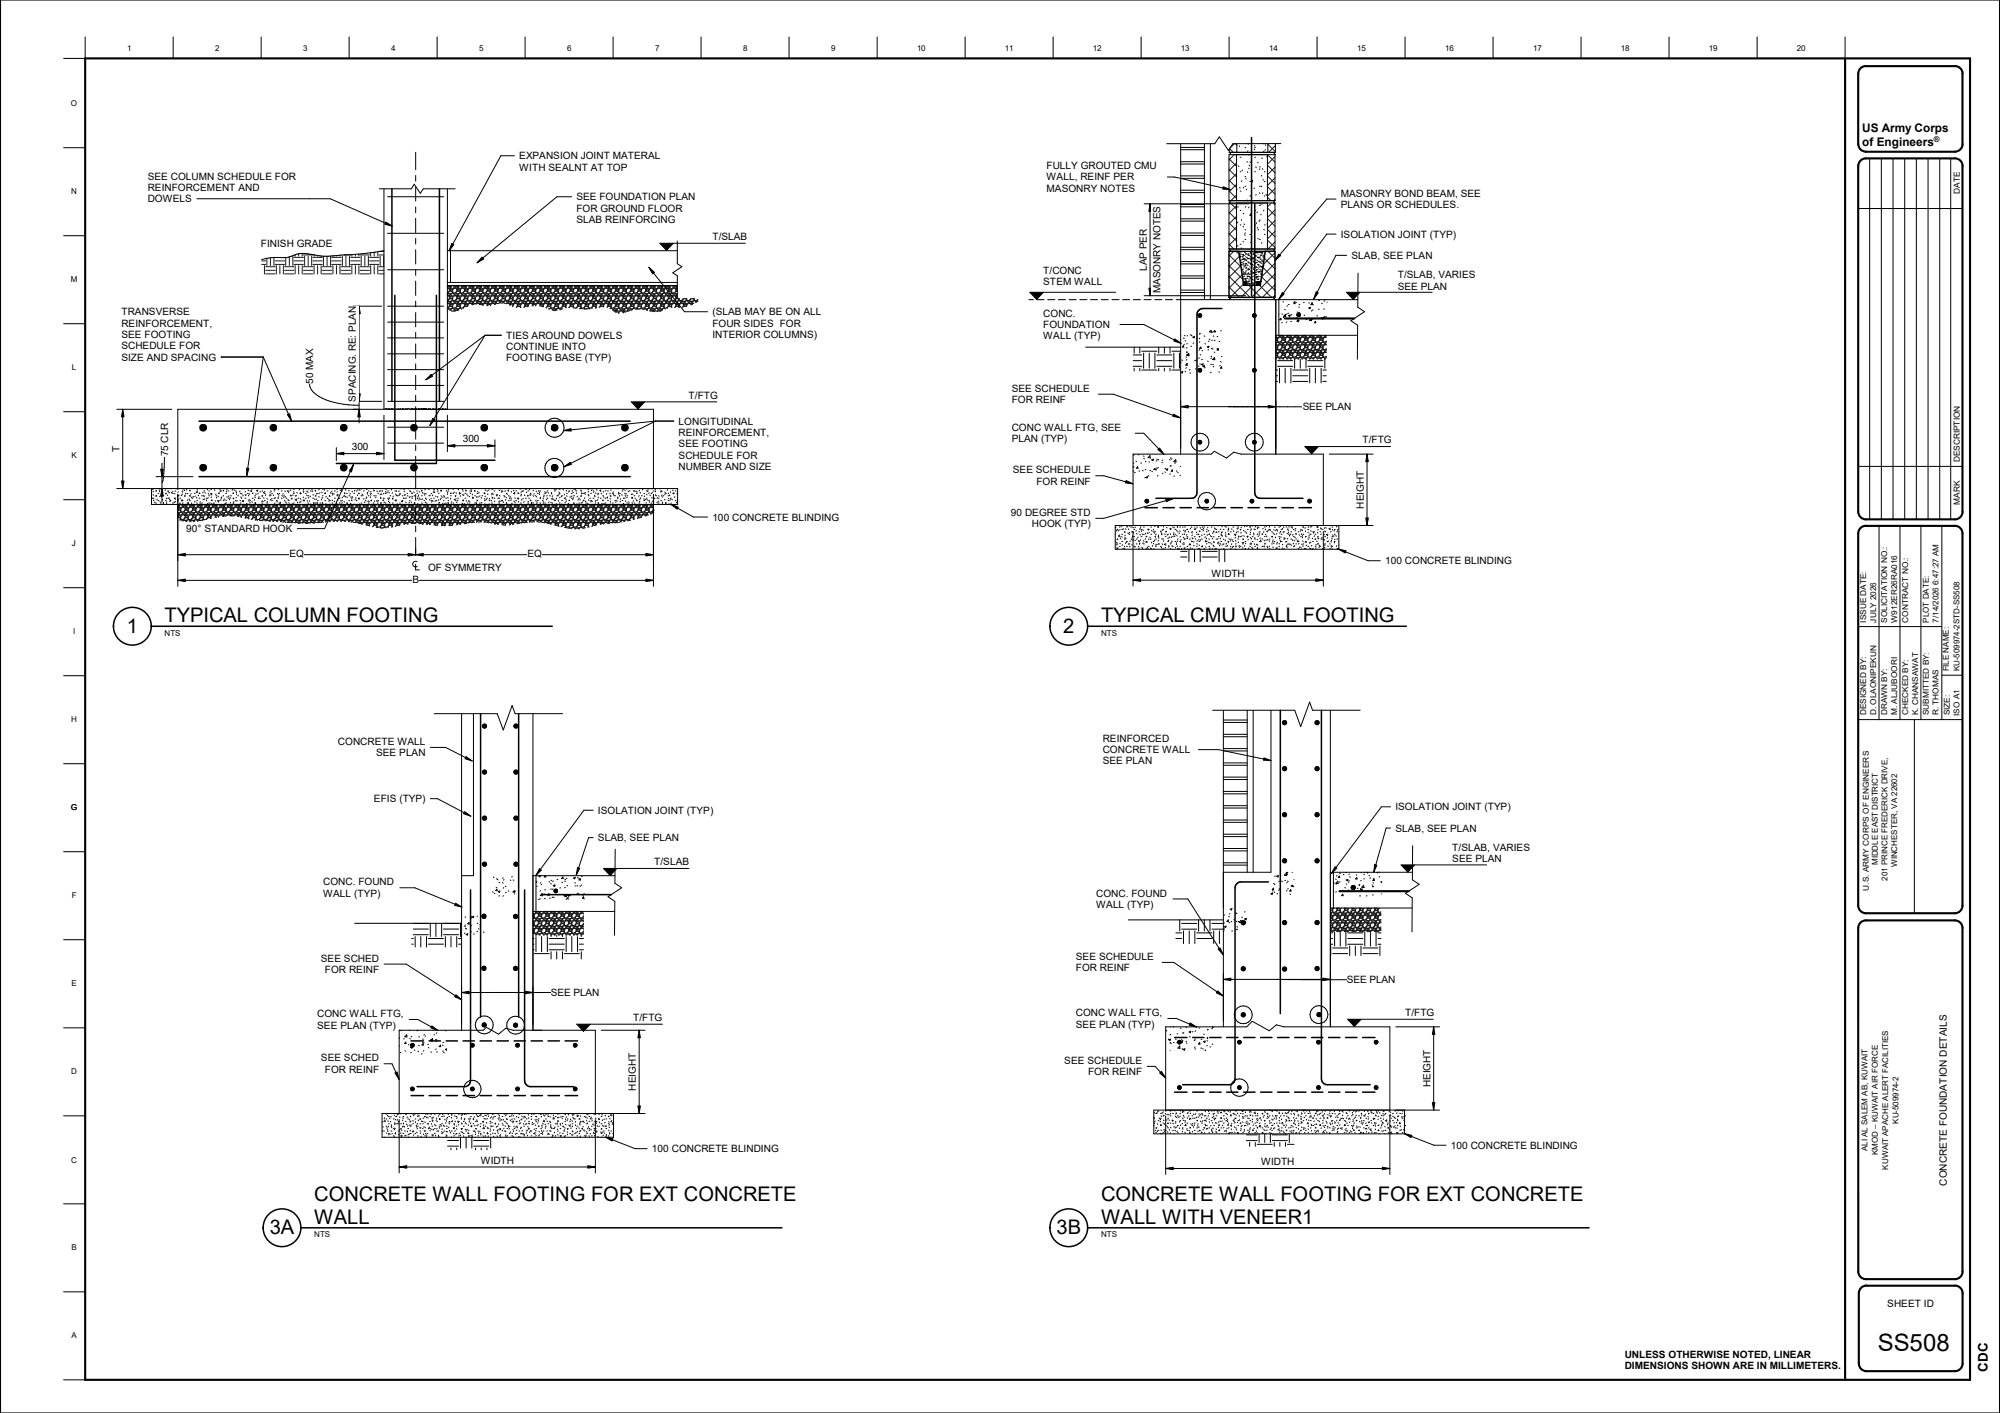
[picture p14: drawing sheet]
<svg xmlns="http://www.w3.org/2000/svg" width="841mm" height="594mm" viewBox="0 0 841 594" stroke-linecap="round" stroke-linejoin="round" font-family="sans-serif">
<defs><g id="words">
<text font-size="10.1" x="789.6" y="567.9">SS508</text>
<g font-size="8.5">
<text x="69.2" y="261.5">TYPICAL COLUMN FOOTING</text>
<text x="463" y="261.5">TYPICAL CMU WALL FOOTING</text>
<text x="53.3" y="266.1">1</text>
<text x="447.1" y="266.1">2</text>
<text x="132.1" y="505">CONCRETE WALL FOOTING FOR EXT CONCRETE</text>
<text x="463" y="505">CONCRETE WALL FOOTING FOR EXT CONCRETE</text>
<text x="132.1" y="514.5">WALL</text>
<text x="463" y="514.5">WALL WITH VENEER1</text>
<text x="113.5" y="519">3A</text>
<text x="444.3" y="519">3B</text>
</g>
<text font-size="5.6" x="835.9" y="576.7" transform="rotate(-90 835.9 576.7)">CDC</text>
<g font-size="5">
<text x="783.1" y="55.5">US Army Corps</text>
<text x="783.1" y="61.3">of Engineers</text>
</g>
<g font-size="4.3">
<text x="440.1" y="71.1">FULLY GROUTED CMU</text>
<text x="440.1" y="75.9">WALL, REINF PER</text>
<text x="440.1" y="80.6">MASONRY NOTES</text>
<text x="242.4" y="84.2">SEE FOUNDATION PLAN</text>
<text x="242.4" y="89">FOR GROUND FLOOR</text>
<text x="242.4" y="93.7">SLAB REINFORCING</text>
<text x="299.6" y="100.9">T/SLAB</text>
<text x="289.6" y="167.6">T/FTG</text>
<text x="572.9" y="186.4">T/FTG</text>
<text x="582.5" y="237.2">100 CONCRETE BLINDING</text>
<text x="818.7" y="498.5" transform="rotate(-90 818.7 498.5)">CONCRETE FOUNDATION DETAILS</text>
</g>
<g font-size="4.2">
<text x="218.4" y="67">EXPANSION JOINT MATERAL</text>
<text x="218.4" y="71.8">WITH SEALNT AT TOP</text>
<text x="62.1" y="75.5">SEE COLUMN SCHEDULE FOR</text>
<text x="62.1" y="80.3">REINFORCEMENT AND</text>
<text x="563.8" y="82.7">MASONRY BOND BEAM, SEE</text>
<text x="62.1" y="85">DOWELS</text>
<text x="563.8" y="87.5">PLANS OR SCHEDULES.</text>
<text x="563.8" y="99.9">ISOLATION JOINT (TYP)</text>
<text x="109.7" y="103.9">FINISH GRADE</text>
<text x="482.3" y="113.8" transform="rotate(-90 482.3 113.8)">LAP PER</text>
<text x="568.3" y="108.8">SLAB, SEE PLAN</text>
<text x="438.7" y="115.1">T/CONC</text>
<text x="438.7" y="119.8">STEM WALL</text>
<text x="587.8" y="117">T/SLAB, VARIES</text>
<text x="488" y="123.3" transform="rotate(-90 488 123.3)">MASONRY NOTES</text>
<text x="587.8" y="121.8">SEE PLAN</text>
<text x="51.1" y="132.5">TRANSVERSE</text>
<text x="51.1" y="137.3">REINFORCEMENT,</text>
<text x="299.6" y="132.5">(SLAB MAY BE ON ALL</text>
<text x="299.6" y="137.3">FOUR SIDES FOR</text>
<text x="438.7" y="133.1">CONC.</text>
<text x="438.7" y="137.9">FOUNDATION</text>
<text x="51.1" y="142.1">SEE FOOTING</text>
<text x="212.9" y="142.4">TIES AROUND DOWELS</text>
<text x="299.6" y="142.1">INTERIOR COLUMNS)</text>
<text x="438.7" y="142.6">WALL (TYP)</text>
<text x="51.1" y="146.9">SCHEDULE FOR</text>
<text x="212.9" y="147.2">CONTINUE INTO</text>
<text x="51.1" y="151.6">SIZE AND SPACING</text>
<text x="212.9" y="151.9">FOOTING BASE (TYP)</text>
<text x="131.7" y="161.4" transform="rotate(-90 131.7 161.4)">50 MAX</text>
<text x="425.4" y="164.8">SEE SCHEDULE</text>
<text x="149.7" y="168.8" transform="rotate(-90 149.7 168.8)">SPACING. RE: PLAN</text>
<text x="425.4" y="169.5">FOR REINF</text>
<text x="547.8" y="172.4">SEE PLAN</text>
<text x="285.4" y="178.5">LONGITUDINAL</text>
<text x="194.6" y="186">300</text>
<text x="285.4" y="183.3">REINFORCEMENT,</text>
<text x="425.4" y="181.2">CONC WALL FTG, SEE</text>
<text x="50.3" y="190" transform="rotate(-90 50.3 190)">T</text>
<text x="70.7" y="191.9" transform="rotate(-90 70.7 191.9)">75 CLR</text>
<text x="148" y="189.3">300</text>
<text x="285.4" y="188">SEE FOOTING</text>
<text x="425.4" y="186">PLAN (TYP)</text>
<text x="285.4" y="192.8">SCHEDULE FOR</text>
<text x="285.4" y="197.6">NUMBER AND SIZE</text>
<text x="425.9" y="199.1">SEE SCHEDULE</text>
<text x="435.9" y="203.8">FOR REINF</text>
<text x="573.5" y="213.8" transform="rotate(-90 573.5 213.8)">HEIGHT</text>
<text x="299.6" y="218.9">100 CONCRETE BLINDING</text>
<text x="425.1" y="217">90 DEGREE STD</text>
<text x="434" y="221.7">HOOK (TYP)</text>
<text x="78.3" y="223.7">90° STANDARD HOOK</text>
<text x="121.8" y="234.2">EQ</text>
<text x="180" y="239.9">OF SYMMETRY</text>
<text x="221.8" y="234.2">EQ</text>
<text x="173.4" y="244.9">B</text>
<text x="509.5" y="242.5">WIDTH</text>
<text x="463.7" y="311.8">REINFORCED</text>
<text x="142.1" y="313.3">CONCRETE WALL</text>
<text x="463.7" y="316.6">CONCRETE WALL</text>
<text x="158.2" y="318.1">SEE PLAN</text>
<text x="463.7" y="321.4">SEE PLAN</text>
<text x="157.3" y="337.3">EFIS (TYP)</text>
<text x="586.8" y="340.7">ISOLATION JOINT (TYP)</text>
<text x="251.5" y="342.1">ISOLATION JOINT (TYP)</text>
<text x="251.5" y="353.6">SLAB, SEE PLAN</text>
<text x="586.8" y="349.6">SLAB, SEE PLAN</text>
<text x="610.7" y="357.8">T/SLAB, VARIES</text>
<text x="275.1" y="363.5">T/SLAB</text>
<text x="610.7" y="362.5">SEE PLAN</text>
<text x="135.9" y="372.3">CONC. FOUND</text>
<text x="135.9" y="377.1">WALL (TYP)</text>
<text x="461" y="377">CONC. FOUND</text>
<text x="461" y="381.8">WALL (TYP)</text>
<text x="134.9" y="404.4">SEE SCHED</text>
<text x="452.4" y="403.6">SEE SCHEDULE</text>
<text x="136.7" y="409.2">FOR REINF</text>
<text x="452.4" y="408.4">FOR REINF</text>
<text x="566.3" y="413.3">SEE PLAN</text>
<text x="231.6" y="418.7">SEE PLAN</text>
<text x="133.4" y="427.7">CONC WALL FTG,</text>
<text x="266.2" y="429.3">T/FTG</text>
<text x="452.4" y="427.2">CONC WALL FTG,</text>
<text x="590.8" y="427.2">T/FTG</text>
<text x="133.4" y="432.4">SEE PLAN (TYP)</text>
<text x="452.4" y="432">SEE PLAN (TYP)</text>
<text x="134.9" y="446.3">SEE SCHED</text>
<text x="447.5" y="447.4">SEE SCHEDULE</text>
<text x="136.7" y="451.1">FOR REINF</text>
<text x="457.5" y="452.2">FOR REINF</text>
<text x="267.4" y="458.6" transform="rotate(-90 267.4 458.6)">HEIGHT</text>
<text x="601.5" y="457.1" transform="rotate(-90 601.5 457.1)">HEIGHT</text>
<text x="274.2" y="484.4">100 CONCRETE BLINDING</text>
<text x="610.1" y="483">100 CONCRETE BLINDING</text>
<text x="202.1" y="489.2">WIDTH</text>
<text x="530.4" y="489.8">WIDTH</text>
<text x="793.6" y="549.7">SHEET ID</text>
<text x="683.2" y="570.8">UNLESS OTHERWISE NOTED, LINEAR</text>
<text x="683.2" y="575.8">DIMENSIONS SHOWN ARE IN MILLIMETERS.</text>
</g>
<g font-size="3.5">
<text x="824.1" y="81.4" transform="rotate(-90 824.1 81.4)">DATE</text>
<text x="824.1" y="194.4" transform="rotate(-90 824.1 194.4)">DESCRIPTION</text>
<text x="824.1" y="212.2" transform="rotate(-90 824.1 212.2)">MARK</text>
</g>
<g font-size="3.4">
<text x="53.5" y="21.5">1</text>
<text x="90.5" y="21.5">2</text>
<text x="127.5" y="21.5">3</text>
<text x="164.5" y="21.5">4</text>
<text x="201.5" y="21.5">5</text>
<text x="238.5" y="21.5">6</text>
<text x="275.5" y="21.5">7</text>
<text x="312.5" y="21.5">8</text>
<text x="349.5" y="21.5">9</text>
<text x="385.6" y="21.5">10</text>
<text x="422.6" y="21.5">11</text>
<text x="459.6" y="21.5">12</text>
<text x="496.6" y="21.5">13</text>
<text x="533.6" y="21.5">14</text>
<text x="570.6" y="21.5">15</text>
<text x="607.6" y="21.5">16</text>
<text x="644.6" y="21.5">17</text>
<text x="681.6" y="21.5">18</text>
<text x="718.6" y="21.5">19</text>
<text x="755.6" y="21.5">20</text>
<text x="29.8" y="44.6">O</text>
<text x="29.9" y="81.6">N</text>
<text x="29.8" y="118.6">M</text>
<text x="30.2" y="155.6">L</text>
<text x="30" y="192.6">K</text>
<text x="30.3" y="229.6">J</text>
<text x="815.2" y="245.9" transform="rotate(-89 815.2 245.9)">6:47:27 AM</text>
<text x="784.8" y="261.7" transform="rotate(-90 784.8 261.7)">ISSUE DATE:</text>
<text x="788.9" y="261.7" transform="rotate(-90 788.9 261.7)">JULY 2026</text>
<text x="793.6" y="261.7" transform="rotate(-90 793.6 261.7)">SOLICITATION NO.:</text>
<text x="797.8" y="261.7" transform="rotate(-90 797.8 261.7)">W912ER26RA016</text>
<text x="802.4" y="261.7" transform="rotate(-90 802.4 261.7)">CONTRACT NO.:</text>
<text x="811.1" y="261.7" transform="rotate(-90 811.1 261.7)">PLOT DATE:</text>
<text x="815.2" y="261.7" transform="rotate(-89 815.2 261.7)">7/14/2026</text>
<text x="30.7" y="266.6">I</text>
<text x="69.2" y="267.3">NTS</text>
<text x="463" y="267.3">NTS</text>
<text x="819.6" y="282.3" transform="rotate(-90 819.6 282.3)">FILE NAME:</text>
<text x="824.1" y="282.3" transform="rotate(-90 824.1 282.3)">KU-509974-2STD-SS508</text>
<text x="29.9" y="303.6">H</text>
<text x="784.8" y="300.8" transform="rotate(-90 784.8 300.8)">DESIGNED BY:</text>
<text x="788.9" y="300.8" transform="rotate(-90 788.9 300.8)">D. OLAONIPEKUN</text>
<text x="793.6" y="300.8" transform="rotate(-90 793.6 300.8)">DRAWN BY:</text>
<text x="797.8" y="300.8" transform="rotate(-90 797.8 300.8)">M. ALJUBOORI</text>
<text x="802.4" y="300.8" transform="rotate(-90 802.4 300.8)">CHECKED BY:</text>
<text x="806.6" y="300.8" transform="rotate(-90 806.6 300.8)">K. CHANSAWAT</text>
<text x="811.1" y="300.8" transform="rotate(-90 811.1 300.8)">SUBMITTED BY:</text>
<text x="815.2" y="300.8" transform="rotate(-90 815.2 300.8)">R. THOMAS</text>
<text x="820" y="300.8" transform="rotate(-90 820 300.8)">SIZE:</text>
<text x="824.1" y="300.9" transform="rotate(-90 824.1 300.9)">ISO A1</text>
<text x="29.8" y="340.6">G</text>
<text x="789.7" y="363.8" transform="rotate(-90 789.7 363.8)">MIDDLE EAST DISTRICT</text>
<text x="797.7" y="364.6" transform="rotate(-90 797.7 364.6)">WINCHESTER, VA 22602</text>
<text x="793.7" y="370.2" transform="rotate(-90 793.7 370.2)">201 PRINCE FREDERICK DRIVE,</text>
<text x="30.1" y="377.6">F</text>
<text x="785.8" y="374.5" transform="rotate(-90 785.8 374.5)">U.S. ARMY CORPS OF ENGINEERS</text>
<text x="30" y="414.7">E</text>
<text x="29.9" y="451.7">D</text>
<text x="798.3" y="472.5" transform="rotate(-90 798.3 472.5)">KU-509974-2</text>
<text x="785.2" y="483.9" transform="rotate(-90 785.2 483.9)">ALI AL SALEM AB, KUWAIT</text>
<text x="789.7" y="485.6" transform="rotate(-90 789.7 485.6)">KMOD – KUWAIT AIR FORCE</text>
<text x="29.9" y="488.8">C</text>
<text x="794" y="491.7" transform="rotate(-90 794 491.7)">KUWAIT APACHE ALERT FACILITIES</text>
<text x="132.1" y="520.1">NTS</text>
<text x="463" y="520.1">NTS</text>
<text x="30" y="525.7">B</text>
<text x="30" y="562.7">A</text>
</g>
<text font-size="3.3" x="813.3" y="59.8">®</text>
</g></defs>
<path d="M526.7 131.9h1.5v1.5h-1.5zM545.3 131.6h1.6v1.5h-1.6zM526.7 185.1h1.5v1.5h-1.5zM506.7 209.9h1.5v1.6h-1.5zM525.7 209.9h1.5v1.6h-1.5zM549.9 209.9h1.6v1.6h-1.6z" fill="#000"/>
<g fill="#fff">
<path d="M476.5 146h20v10h-20z"/>
<path d="M516.8 85.3h19.4v19.4h-19.4z"/>
<path d="M520 85.3h13v19.4h-13z"/>
<path d="M516.8 65h19.4v19.4h-19.4z"/>
<path d="M520 65h13v19.4h-13z"/>
<path d="M516.9 60.4h19.4v3.7h-19.4z"/>
<path d="M520.1 60.4h13v3.7h-13z"/>
</g>
<path d="M503.8 131.9h1.5v1.5h-1.5zM503.8 154.9h1.5v1.5h-1.5zM526.7 154.9h1.5v1.5h-1.5zM503.8 185.1h1.5v1.5h-1.5zM481.5 209.9h1.5v1.6h-1.5z" fill="#000"/>
<g fill="#fff">
<path d="M521 105.7h11v14.2h-11z"/>
<path d="M516.8 105.7h19.4v19.3h-19.4z"/>
</g>
<path d="M522.7 118.3h1.6v1.6h-1.6zM528.3 118.3h1.5v1.5h-1.5z" fill="#000"/>
<g fill="none" stroke="#000" stroke-width=".42">
<path d="M496.5 62h10M496.5 60.4v130.5M496.5 80h10M496.5 75h10M496.5 74h10M496.5 69h10M496.5 68h10M496.5 63h10M506.5 60.4v65.6M509 60.5v65.5M516.8 65v19.4M516.9 64.1l.5 .4-.5 .5h19.4l-.5-.5 .5-.4"/>
<path d="M516.9 62.7v1.4M516.9 64.1h19.4M520 65v19.4M520.1 60.4v3.7M520.2 79.5l-.2 .3M520.8 69.7l.2 .3M521.3 61.3l-.2 .3M521.3 78.8l.2 .3M521.5 66.1h.3M521.5 72.2h.3M522.2 76l-.1 .3M522.5 71.5l-.2 .3"/>
<path d="M522.9 78.7l-.1 .3M523.5 74.3h.4M523.5 78.3h.4M523.5 62.1h.4M523.8 75l.2 .3M524.1 79.5l.2 .3M524.5 67.9l-.2 .3M524.6 72.2l.1 .3M524.8 60.4l.1 .3M524.8 63.4l-.2 .3M525.1 65l.1 .2M525.3 70.7l-.2 .3"/>
<path d="M525.3 69.4l.2 .3M525.6 68.2h.3M525.6 76.3h.3M526.6 75.7l.2 .3M526.8 76.2l-.2 .3M527.5 79l-.2 .3M527.5 61.1l.2 .3M527.6 62.7l-.2 .3M527.6 66.1h.3M527.6 72.2h.3M527.6 62.1h.3M528.1 70.2l.1 .3"/>
<path d="M529 68.2l-.1 .3M529.6 70.2h.4M529.6 78.3h.4M529.8 71l-.2 .2M530.4 78.2l.2 .3M530.6 66.4l.1 .3M530.6 73.7l-.2 .3M530.9 70.9l.1 .3M531.1 75.5l.2 .2M531.2 60.4v.1M531.3 63.6l.2 .3M531.7 72.2h.3"/>
<path d="M531.7 76.3h.3M532.1 62.9l-.2 .3M532.1 60.8l.2 .3M532.8 65.7l-.1 .3M533 65v19.4M533 77.6l-.1 .3M533.1 60.4v3.7M536.2 65v19.4M536.3 60.4v3.7M538.6 60.4h-20.1l-1.9 2.8-3.9-5.7-1.9 2.9h-20.2M496.5 99h10M496.5 98h10"/>
<path d="M496.5 93h10M496.5 92h10M496.5 87h10M496.5 86h10M496.5 81h10M516.8 85.3v19.4M516.8 85.3h19.4M516.8 84.4h19.4M516.8 84.4l.5 .4-.5 .5M520 85.3v19.4M520.4 93.4l.1 .3M520.7 86.8l-.2 .3"/>
<path d="M521.5 88.5h.3M521.5 94.6h.3M521.5 80.4h.3M522.1 92.4l-.1 .3M522.9 89.6l.1 .3M522.9 95.1l-.2 .3M523.2 94.2l.1 .2M523.4 98.7l.2 .3M523.5 96.6h.4M523.6 86.8l.2 .3M523.6 97.9l-.1 .3M524.3 84.1l.2 .3"/>
<path d="M524.4 84.3v.1M525.2 87.1l-.2 .3M525.6 90.5h.3M525.6 98.6h.3M525.6 82.4h.3M525.7 90.3l.1 .3M525.9 89.9l-.1 .3M526.2 99.4l.2 .3M526.4 97.2l-.2 .3M527.6 88.5h.3M527.6 94.6h.3M528.2 81.8l-.1 .3"/>
<path d="M528.4 93.6l-.1 .3M528.7 95.6l.2 .3M528.7 89.1l-.2 .3M529.2 96.4l-.2 .3M529.4 92.9l.2 .2M529.6 86.4h.4M529.6 92.5h.4M529.6 81l.2 .3M529.9 85.6l.2 .3M530.2 90.1l.2 .3M530.7 85.6l-.1 .3M531 81.1l-.1 .3"/>
<path d="M531.5 96.4l.1 .3M531.5 88.4l-.2 .2M531.7 94.6h.3M531.7 98.6h.3M531.7 82.4h.3M532.4 81.7l.2 .3M533 85.3v19.4M533 93.9l-.2 .3M536.2 85.3v19.4M536.2 84.4l-.5 .4 .5 .5M496.5 111h10M496.5 117h10"/>
<path d="M496.5 116h10M496.5 110h10M496.5 105h10M496.5 104h10M516.8 104.7h19.4M516.8 104.7l.5 .5-.5 .5h19.4l-.5-.5 .5-.5M520.6 103.2l-.2 .3M521.5 107.1h.1M521.5 106.3h.1M521.5 102.7h.3M521.5 107.9h.1M521.6 109.4h.1"/>
<path d="M521.6 108.2h.1M521.6 107.2h.1M521.7 110.2h.1M521.8 111.5h.1M521.9 110.3h.1M521.9 107.1h.1M521.9 104.2l.2 .3M522 111.2h.1M522.1 113.2h.1M522.3 109.1h.1M522.3 110.2h.1M522.4 115.2h.1"/>
<path d="M522.4 108h.1M522.4 113.5h.1M522.5 107.2h.1M522.6 107h.1M522.6 111h.1M522.6 108.1h.1M522.6 107v.1M522.7 108.6h.1M522.7 109h.1M522.7 101.5l.2 .3M522.7 113.9v.1M522.7 110.1h.1"/>
<path d="M522.7 113.1l.2 .1M522.8 111.6h.1M522.8 115.3h.1M522.8 114.1h.1M522.8 117h.1M522.9 107.4h.1M522.9 115.1h.1M522.9 114.7h.1M522.9 116.2h.1M523 112.2h.1M523 117.7v.1M523 111h.1"/>
<path d="M523.2 115.5h.1M523.2 105.7h.1M523.2 109.2h.1M523.2 117.2h.1M523.3 108.8h.1M523.3 105.9h.1M523.4 108.9h.1M523.4 106.2h.1M523.4 111.7h.1M523.5 111h.1M523.5 117.3h.1M523.5 115.1h.1"/>
<path d="M523.5 114.7h.1M523.5 100.7h.4M523.5 109.4h.1M523.5 111.8h.1M523.6 117.7h.1M523.7 106.9h.1M523.7 106.3h.1M523.7 117.1h.1M523.7 114.3h.1M523.7 107.8h.1M523.8 109.3h.1M523.8 117.9h.1"/>
<path d="M523.8 110.8h.1M523.8 113h.1M523.8 117.5h.1M523.9 112.4h.1M523.9 111.2v.1M523.9 113.9h.1M524 115.4h.1M524 106.5h.1M524 116.9v.1M524.1 118.5h.1M524.1 108.2h.1M524.1 106.8h.1"/>
<path d="M524.1 109.5h.1M524.1 110.9h.1M524.3 111.5h.1M524.3 112.9h.1M524.3 109.6h.1M524.3 112.5h.1M524.3 117h.1M524.3 115.4l.1 .1M524.4 116.3h.1M524.5 108.8h.1M524.5 119.1h.1M524.5 115.6h.1"/>
<path d="M524.5 118.5h.1M524.5 119.6h.1M524.6 113.2h.1M524.6 114.9h.1M524.7 107h.1M524.7 108.5h.1M524.8 106.7h.1M524.8 110.1v.1M524.8 107.2v.1M524.8 111.6h.1M524.9 113.2h.1M524.9 108.7h.1"/>
<path d="M524.9 114.7h.1M524.9 112.8h.1M524.9 113.5h.1M525 107.2h.1M525 110.3h.1M525 116.2h.1M525 107.4h.1M525.1 117.7h.1M525.1 118.3h.1M525.1 113.2h.1M525.1 114.9h.1M525.1 119.3h.1"/>
<path d="M525.1 119h.1M525.2 116.2h.1M525.2 110.7h.1M525.2 113.4h.1M525.3 115.3h.1M525.3 107.4h.1M525.3 119.2v.1M525.4 116.9h.1M525.4 112.2h.1M525.5 119.4h.1M525.6 108.6h.1M525.6 115.5h.1"/>
<path d="M525.7 109.2h.1M525.7 110.7h.1M525.7 108h.1M525.7 114.8h.1M525.8 111h.1M525.8 106.2h.1M525.9 106.6h.1M525.9 116.8h.1M525.9 106.2h.1M525.9 107.7h-.1M525.9 109.3h.1M525.9 110.8h.1"/>
<path d="M525.9 111.2h.1M525.9 114h.1M525.9 117.3h.1M526 112.3h.1M526 113.8h.1M526 112.7h.1M526 109.4h.1M526 117h.1M526.1 115.4h.1M526.1 101.7l-.2 .3M526.2 114.3h.1M526.2 116.9h-.1"/>
<path d="M526.2 117.1h.1M526.2 118.4v.1M526.2 118.8h.1M526.3 106.5h.1M526.3 117.5h.1M526.4 111.2h.1M526.4 110.6h-.1M526.4 105.8h.1M526.5 112.7h.1M526.5 116.8h.1M526.5 108.8h.1M526.5 108.2h.1"/>
<path d="M526.6 118.8h.1M526.6 111.8h.1M526.7 108.5h.1M526.7 119.3h.1M526.7 108.9h.1M526.7 111.4v.1M526.8 114.8h.1M526.8 114.6h.1M526.8 116.2v.1M526.9 106.9h.1M526.9 104.5l-.1 .2M526.9 114.9h.1"/>
<path d="M526.9 117.8h.1M526.9 108.5h.1M527 110h.1M527 106.4h.1M527 111.5h.1M527 119.5v.1M527 113.2h.1M527 113h.1M527.1 108.5h.1M527.1 112.6h.1M527.1 114.6h.1M527.2 116.1h.1"/>
<path d="M527.2 117.6h.1M527.2 106.6h.1M527.2 110.2h.1M527.3 114.6h.1M527.3 119.2h.1M527.3 118.7h.1M527.3 109.6h.1M527.4 113.5h.1M527.4 106.7h.1M527.4 110.4h.1M527.4 107.2h.1M527.4 112.5l.1 .1"/>
<path d="M527.5 118.3h.1M527.6 115.6h.1M527.6 112.7h.1M527.6 116.6h.1M527.7 118.5h.1M527.7 108.4h.1M527.7 115.3h.1M527.8 107.4h.1M527.9 106.2h.1M527.9 110.4h.1M527.9 118.7h.1M527.9 107.7h.1"/>
<path d="M527.9 114.5h.1M527.9 112.2h.1M527.9 109.2v.1M528 110.7v.1M528 112.3h.1M528.1 106.3h.1M528.1 116.5h.1M528.1 107.4h.1M528.1 113.8h.1M528.1 115.5h.1M528.2 115.4h.1M528.2 110.3h.1"/>
<path d="M528.2 109.2h.1M528.2 116.9h.1M528.2 112.4h.1M528.2 118.4h.1M528.3 119.9h.1M528.3 110.4h.1M528.3 113.3h.1M528.3 106.2h.1M528.4 116.3h.1M528.4 118.5h.1M528.4 117.3h.1M528.5 106.2h.1"/>
<path d="M528.5 109.4h.1M528.5 110.3h.1M528.6 116.5h.1M528.6 114.3h.1M528.7 112.4h.1M528.7 116.5h.1M528.8 117.5h.1M528.8 111.2h.1M528.8 108.2h.1M528.9 108.1h.1M529 100.2l.1 .3M529 106.9h.1"/>
<path d="M529 108.2h.1M529 108.4h.1M529 114.3h.1M529 111.1h.1M529.1 109.9h.1M529.1 111.5h.1M529.1 114v.1M529.2 106.1h.1M529.2 113h.1M529.2 111.4v.1M529.2 114.5h.1M529.3 117.1h.1"/>
<path d="M529.3 108.2h.1M529.3 114.2h.1M529.3 116v.1M529.3 116.2v.1M529.3 112.3h.1M529.3 117.6h.1M529.5 114.3h.1M529.5 118.4h.1M529.5 113.2h.1M529.6 105.8v.1M529.6 100.7h.4M529.6 110.2h.1"/>
<path d="M529.7 110.2h.1M529.8 106h.1M529.8 108.9h.1M529.8 116.3h.1M529.8 111.8h.1M529.9 113.5h.1M529.9 107.2h.1M529.9 108.1h.1M530 114.9h.1M530 106.1h.1M530 118.3h.1M530 112h.1"/>
<path d="M530.1 107.6h.1M530.1 110.1h.1M530.1 117.8v.1M530.1 109.1h.1M530.1 114.2h.1M530.2 110.7h.1M530.2 112.2h.1M530.2 115.3h.1M530.2 116.2h.1M530.2 118h.1M530.3 106h.1M530.3 107.4h.1"/>
<path d="M530.3 113.7v.1M530.4 115.2l-.1 .1M530.4 116.8h.1M530.4 112.2h.1M530.4 112.1h.1M530.5 106.6h.1M530.6 115.5h.1M530.6 109.6h.1M530.6 109.2h.1M530.6 102l-.1 .3M530.7 105.9h.1M530.7 112.7h.1"/>
<path d="M530.7 109.8h.1M530.7 110h.1M530.8 106.1v.1M530.9 112.1h.1M530.9 109.4h.1M531 106.9h.1M531 107.9h.1M531.1 108.4h.1M531.2 109.9h.1M531.2 111.5h.1M531.3 107.4h.1M531.4 105.8h.1"/>
<path d="M531.4 107.5h.1M531.5 107.9h.1M531.5 108.2h.1M571.1 114.9l-.2 14.2 2.9 2-5.7 3.7 2.8 1.9-.1 14.3M432.6 126h2M436 126h3M440.6 126h3M445.1 126h3M449.5 126h3M454.1 126h3M458.6 126h3M463 126h3"/>
<path d="M467.6 126h3M472.1 126h3M476.5 126h3.1M481.1 126h2.9M485.6 126h3M490.1 126h3M494.6 126h76.4M496.5 123h10M496.5 122h10M509.1 139l-.5 .5 .9 .2-.1-.7M509.9 139.6l-.2 .2M510.8 139l-.4 .5 .6 .1-.1-.6"/>
<path d="M511.1 139.4h-.3M513.6 139.1h-.3M516.8 125l.5 .4-.5 .6M517 125.9h-.1M535.9 125.9h.1M536.2 125l-.5 .4 .5 .6M536.5 126v64.9M537.8 132.2h.1M537.8 126v15M538.6 133.8l.1 .7-.6-.1zM539.2 135.7h-.3M539.4 132l-.3 .1"/>
<path d="M539.5 126.8l.2 .2M539.6 133.4l.3 .2M540.2 130l.3 .3M540.6 132.2l.1 .9-1-.1zM541.1 135.3l-.2 .3M541.3 132l-.3 .2M541.4 128.6l-.3 .2M541.8 132.7l.7-.2-.2 .6zM541.9 131.7h-.3M542.1 128l-.4 .1M542.9 132.3l.3 .1M543.1 135.2h-.3"/>
<path d="M544.5 126.8l.1 .7-.6-.1zM544.6 127.7h-.3M544.9 127l.3 .2M545.1 133.6l.2 .2M545.7 135.1l.3 .2M545.8 131.2h-.3M545.9 134.5l.1 .6-.6-.1zM546.1 129l.3 .2M546.3 134.7l-.3 .2M546.4 131.3l-.3 .2M546.6 127.9l-.3 .2M548.3 132.5l.3 .1"/>
<path d="M548.5 127.2h-.4M549.5 134.3l-.3 .1M550.3 127.3l.3 .2M550.4 129.5l.7-.3-.2 .6zM550.5 133.8l.3 .2M551.4 133.9l.1 .9-.9-.1zM551.6 133.9l-.3 .3M551.6 134.1l.3 .2M551.7 130.6l-.3 .2M551.8 127.5l.1 .6h-.6zM551.8 127.2l-.2 .2M552.1 134h-.4"/>
<path d="M552.1 128l.2 .2M552.2 130.3l-.3 .1M553.2 135.1l.1 .6h-.6zM553.8 132.7l.3 .2M554.7 130h-.3M554.9 126.3l-.4 .1M555.8 127.5l.2 .2M555.9 133.5h-.3M555.9 134.1l.3 .1M556.4 133.6l.7-.3-.2 .6zM556.8 133.2l-.3 .2M556.9 129.8l-.3 .2"/>
<path d="M557 126.5l-.2 .2M557.4 126h-.3M557.6 133.1l.2 .2M558 127l.1 .1M456.5 146h40M476.5 154h3.6M476.5 151.6h3.6M476.5 149.2h3.6M476.9 146v2.5M476.9 154.8v1.2M479.3 146v2.5M479.3 154.8v1.2"/>
<path d="M480.1 147.7h6.4M480.1 155.6h6.4M480.9 148.5v6.3M483.3 148.5v6.3M485.6 148.5v6.3M486.5 154h6.3M486.5 151.6h6.3M486.5 149.2h6.3M487.3 146v2.5M487.3 154.8v1.2M489.6 146v2.5M489.6 154.8v1.2"/>
<path d="M492 146v2.5M492 154.8v1.2M492.8 147.7h3.7M492.8 155.6h3.7M493.6 148.5v6.3M496 148.5v6.3M496.5 152.3h.2M496.7 156.5l.7-.3-.2 .6zM497 151.3l.2 .2M497.7 145.3l.1 .6h-.6zM497.7 142.1l.3 .2M498.1 144.7l-.3 .1"/>
<path d="M498.3 141.1h-.3M498.3 156.1l.3 .2M498.3 143.2l.3 .3M498.7 150l.3 .2M498.9 154.6l-.3 .2M498.9 146.2l.3 .1M499.1 151.2l-.3 .2M499.1 153l.1 .6-.6-.1zM499.1 152.7l.3 .2M499.2 147.8l-.3 .2M499.3 144.4l-.3 .3M499.3 148.3h-.3"/>
<path d="M499.4 141.1l-.2 .2M499.7 149.4l.1-.6-.6 .3 .5 .4M499.9 148.6l.1 1-.9-.2zM500.3 156.8l.3 .1M500.4 155.4l-.3 .1M500.8 145.5l.2 .2M500.8 140.8h-.3M501 141l.2 .2M501.6 141.7l.7-.2-.2 .6zM502 144.2l-.3 .1M502.4 151.6l.3 .2M503 155.1l-.4 .1"/>
<path d="M503.1 151.4l-.3 .1M503.1 142.4l.3 .1M504.2 153.8l-.3 .3M504.3 142.2l.2 .3M504.3 150.5l-.2 .2M504.4 146.4l.3 .2M504.4 147.1l-.2 .2M504.5 153l.3 .1M504.6 143.7l-.3 .2M504.7 149l.2 .2M504.7 140.3l-.3 .2M504.7 140.3h-.3"/>
<path d="M505 145.9l.1 .7-.6-.1zM505.2 153.2l.7-.2-.2 .5zM505.6 151.1h-.3M505.8 147.4h-.4M506.4 153.6l.1 .6-.6-.1zM506.4 141.2l.2 .2M506.7 144.4l.2 .3M506.8 154.6h-.3M507.7 145.8l.7-.2-.2 .6zM507.8 151.8l.3 .2M508.3 147.1h-.3M508.4 143.4l-.3 .1"/>
<path d="M508.5 142.6l.3 .1M509.3 156.5l-.3 .2M509.4 153.1l-.3 .2M509.5 150.6h-.4M509.5 149.7l-.2 .2M509.7 146.3l-.3 .3M509.8 143l-.3 .2M509.8 146.6l.3 .2M509.9 153.2l.3 .2M510.2 154.1l.2 .2M510.2 141.2l.2 .2M510.6 148l.2 .2"/>
<path d="M510.7 150.3l.1 1-.9-.2zM511 143.1h-.4M511.8 141.4l.3 .2M512.1 146.6h-.3M512.3 146.6l.1 .6h-.6zM512.6 156.3l.2 .2M512.6 143.4l.3 .2M513.2 153.8h-.3M513.2 152l.3 .2M513.8 154.8l-.1-.6-.5 .6 .6 .1M513.8 149.9h.1M536.5 155.6h.8"/>
<path d="M536.5 158h.8M536.5 141h34.4M537.3 154h6.3M537.3 151.6h6.3M538.1 154.8v6.2M540.4 154.8v6.2M542.8 154.8v6.2M543.6 155.6h6.4M543.6 158h6.4M544.4 151v3.8M546.8 151v3.8M549.2 151v3.8"/>
<path d="M550 154h6.3M550 151.6h6.3M550.8 154.8v6.2M553.1 154.8v6.2M555.5 154.8v6.2M556.3 155.6h1.4M556.3 158h1.4M557.1 151v3.8M536.5 160.4h.8M543.6 160.4h6.4M556.3 160.4h1.4M476.5 196.3h.1"/>
<path d="M476.7 198l-.2 .2M476.8 194.6l-.3 .2M476.9 191.2l-.2 .2M477.4 198.7h-.3M477.7 193.9l.2 .2M478.4 196.3l.1 .6-.6-.1zM478.9 191.2h-.4M478.9 198l.3 .1M480.1 194.6l-.4 .1M480.4 197.7l.3 .3M480.9 191.7l.2 .2M480.9 192.8l.3 .2"/>
<path d="M481.8 197.3l-.3 .2M481.9 193.9l-.2 .2M482.9 200l.2 .2M483.1 194.1l.3 .2M483.6 191.6l.1 .9-.9-.1zM483.8 197.8l-.3 .1M484.3 193.3l.7-.3-.2 .7zM484.3 198.2l.3 .1M485.7 196.9l.1 .6-.6-.1zM486.4 197.5h-.4M486.4 193l.3 .2M486.4 196.7l.2 .3"/>
<path d="M486.5 193.8h-.3M487 199.9l-.3 .3M487.1 196.6l-.3 .2M487.2 193.2l-.2 .2M488.5 194.4l.3 .2M488.8 199l.2 .2M489 193.5h-.3M489.8 198.4l.3 .2M490.2 197h-.3M490.3 197.4l.8-.3-.2 .6zM491.8 193.3l.3 .1M492.2 199.2l-.3 .2"/>
<path d="M492.3 195.8l-.3 .2M492.3 195.7l.2 .3M492.4 192.4l-.2 .3M492.9 193h-.4M493 197.5l.1 .7-.6-.1zM493.6 194.1l.8-.8 .1 .9zM493.9 194.6l.3 .2M494.7 198l.3 .2M495.2 198.6l.3 .2M496.3 196.2h.1M496.4 199.8l-.3 .1M481.7 200.7l-.3 .2"/>
<path d="M482.2 201l-.4-.3 .8-.3-.2 .6M493.9 200.2h-.3M469 224.6h.1M469 227.7h.1M469 220.9h94v10h-94zM469.3 221.6l-.2 .3M469.5 228l.2 .3M469.6 230.3l.2 .2M469.6 223l-.1 .3M469.7 222.6h.3M469.7 228.7h.3M469.7 230.7h.3"/>
<path d="M469.7 228.9l-.1 .3M469.9 226.7l-.2 .2M469.9 226.6l.2 .3M470.1 230.3l-.2 .3M470.2 222.9l.1 .3M470.2 220.9v.1M470.3 225.2l.2 .3M470.7 221.6h.3M470.7 225.6h.3M470.7 229.7h.3M470.9 224.9l-.2 .3M470.9 228.3l.2 .3"/>
<path d="M471 222.6l-.2 .3M471.3 226.3l-.2 .3M471.4 221l.2 .3M471.7 225.6l.1 .3M471.7 222.6h.4M471.7 224.6h.4M471.7 227.7h.4M472 220.9l-.2 .2M472 229l-.2 .3M472.4 230.4l-.2 .3M472.4 222.2l-.2 .3M472.7 223.6h.4"/>
<path d="M472.7 226.7h.4M472.7 230.7h.4M472.8 229.6l.2 .3M472.9 223.7l.2 .3M473 225.9l.2 .3M473.2 225l-.2 .3M473.2 228.2l.2 .3M473.3 222.3l.2 .3M473.5 226.4l-.1 .3M473.7 220.9l.1 .3M473.8 221.6h.3M473.8 227.7h.3"/>
<path d="M473.8 229.7h.3M473.9 227.8l-.2 .3M474.3 224.1l.2 .3M474.3 221l-.2 .3M474.6 228.6l.1 .3M474.7 222.4l-.2 .3M474.8 224.6h.3M474.8 228.7h.3M475.1 221.3l.1 .3M475.1 223.8l-.2 .3M475.1 229.7l-.1 .3M475.3 227.4l-.2 .3"/>
<path d="M475.8 221.6h.3M475.8 223.6h.3M476 229l.1 .2M476.1 226.7h-.3l.2 .3M476.2 225.3l.2 .3M476.3 225.7l-.2 .2M476.4 221.7l.2 .3M476.4 223.4l-.2 .3M476.5 220.9v-30h32.9l1.2-1.2 5.1 2.9 3.1-2.5 3.1 .8h34.6v30M476.6 223.9l.2 .3M476.7 227l-.2 .3M476.8 222.6h.3"/>
<path d="M476.8 225.6h.3M476.8 229.7h.3M477.2 227.1l.2 .3M477.4 229.8l-.1 .3M477.4 221.6l-.1 .3M477.8 226.7h.4M477.8 228.7h.4M477.8 223l-.2 .3M477.9 224.3l.2 .3M478.6 225.8l-.2 .3M478.7 229.7l.2 .3M478.8 223.6h.4"/>
<path d="M478.8 227.7h.4M478.8 230.7h.4M478.9 227.2l-.1 .3M479.1 228.3v.6M479.2 222.4l.2 .3M479.3 224.7l.2 .3M479.5 226.9l.1 .3M479.6 221l.2 .3M479.7 221.8l-.1 .2M479.8 222.6h.4M479.8 225.6h.4M480.1 223.1l-.2 .3"/>
<path d="M480.1 230.1l.2 .3M480.4 224.5l-.1 .3M480.6 230.5l-.2 .3M480.6 222.8l.2 .3M480.7 228.2l-.2 .3M480.9 221.6h.3M480.9 224.6h.3M480.9 228.7h.3M480.9 227.3l.1 .3M481.7 226.4l-.2 .3M481.8 224.2l-.1 .3M481.9 225.6h.3"/>
<path d="M481.9 227.7l.5 .3M481.9 230.7h.3M482.1 227.8l-.2 .3M482.1 225.4l.2 .3M482.4 230l.2 .3M482.5 224l.1 .3M482.8 230.6l-.2 .3M482.9 222.6l.1 .3M482.9 222.4l-.2 .3M482.9 222.6h.3M482.9 226.7h.3M482.9 229.7h.3"/>
<path d="M483.2 223.8l-.1 .3M483.5 225.8l.2 .3M483.8 230.3l.2 .3M483.9 221.6h.4M483.9 224.6h.4M483.9 230.7h.4M484 226.6l-.2 .3M484.3 223l.1 .3M484.3 228l-.1 .3M484.7 229.4l-.2 .3M484.9 223.6h.4M484.9 227.7h.4"/>
<path d="M485.1 228.4l.1 .3M485.1 222.5l-.1 .3M485.2 230.7l.1 .2M485.4 227l.2 .3M485.5 221.1l.2 .3M485.5 223.9l-.1 .3M485.6 223.4l.2 .2M485.8 225.6l.1 .3M485.9 225.3l-.2 .3M485.9 224.6h.4M485.9 226.7h.4M485.9 229.7h.4"/>
<path d="M486.1 229l-.2 .3M486.4 228.8l.2 .3M486.9 221.5l.1 .3M487 221.6h.3M487 225.6h.3M487 228.7h.3M487 221.3l-.1 .3M487.1 227.2l-.1 .3M487.2 226l.1 .3M487.3 225l-.2 .3M487.5 228.6l-.2 .3M488 223.6h.3"/>
<path d="M488 229.7h.3M488.3 223.2l-.2 .3M488.3 230l.2 .3M488.4 224.1l.2 .3M488.4 220.9l-.2 .3M488.6 226.4l.1 .3M488.7 224.6l-.2 .3M488.7 228.6l.2 .3M488.8 222.7l.1 .3M489 222.6h.3M489 226.7h.3M489 230.7h.3"/>
<path d="M489.2 221.4l.1 .2M489.4 227.4l-.2 .2M489.8 228.7l-.2 .3M489.8 224.5l.2 .3M490 223.6h.3M490 225.6h.3M490 228.7h.3M490.1 229l.2 .3M490.1 230.1l-.1 .3M490.6 221.7l.1 .3M490.6 223.3l-.2 .3M490.9 224.7l-.1 .3"/>
<path d="M491 224.6h.4M491 227.7h.4M491.3 226.1l-.2 .3M491.3 227.1l.2 .3M491.4 229.4v.6M491.7 225.7l.2 .3M491.9 220.9v.1M492 222.1l.1 .3M492 222.6h.4M492 228.7h.4M492 230.7h.4M492.1 224.4l.2 .3"/>
<path d="M492.5 222.1l-.2 .3M492.5 228l-.1 .3M492.7 225.7l-.2 .3M492.7 227.5l.2 .3M492.9 229.4l-.1 .3M493.1 221.6h.3M493.1 225.6h.3M493.1 229.7h.3M493.5 224.7l.1 .3M493.7 224l-.2 .3M493.8 221.7l-.2 .3M494.1 222.6h.3"/>
<path d="M494.1 224.6h.3M494.1 227.7h.3M494.1 225.3l-.2 .3M494.2 230.1l.2 .3M494.6 228.8l.2 .2M494.7 222.8l.2 .3M494.8 225.1l.2 .3M494.8 228.1l-.1 .3M495 227.4l.2 .3M495.1 223.6h.3M495.1 226.7h.3M495.1 230.7h.3"/>
<path d="M495.1 221.4l.2 .3M495.2 229.5l-.2 .3M495.2 221.3l-.2 .3M495.6 230.9h.1M495.6 230.5l.2 .3M496 224.1l-.2 .3M496.1 221.6h.3M496.1 227.7h.3M496.1 229.7h.3M496.1 223.2l.2 .3M496.4 227.8l.1 .2M496.4 225.5l-.2 .3"/>
<path d="M496.5 234.2h2.7M496.5 231.8h2.7M496.7 226.9l-.2 .3M497 230.5l-.2 .3M497.1 224.6h.4M497.1 228.7h.4M497.5 221.5l-.2 .2M497.6 225.8l.2 .3M497.8 228.1l.1 .3M497.9 230.4l.2 .3M497.9 222.8l-.2 .3M498 228.8l-.2 .3"/>
<path d="M498 224.5l.2 .2M498.1 226.5l-.2 .3M498.1 221.6h.4M498.1 223.6h.4M498.1 226.7h.4M498.3 220.9l.1 .2M498.3 230.9v.1M498.3 230.2l-.1 .3M498.4 223.1l.1 .3M499 226.2l.2 .3M499.1 224.7l-.2 .3M499.2 222.6h.3"/>
<path d="M499.2 225.6h.3M499.2 229.7h.3M499.2 222.5l-.1 .3M499.3 230.8l.1 .1M499.5 226.1l-.2 .3M499.7 223.4l.2 .3M500 231v5.2M500.1 220.9v.1M500.2 226.7h.3M500.2 228.7h.3M500.2 228.9l-.2 .3M500.5 228.9l.2 .3"/>
<path d="M500.6 230.3l-.2 .3M500.6 222.1l-.1 .3M500.9 227.5l.6 .2M501 221.5l.2 .3M501.1 223.8l.2 .3M501.2 223.6h.3M501.2 230.7h.3M501.3 226.1l.1 .3M501.4 224.9l-.2 .3M501.7 226.3l-.1 .3M501.9 229.2l.2 .3M502.1 227.7l-.2 .3"/>
<path d="M502.2 222.6h.3M502.2 225.6h.3M502.3 231v5.2M502.4 221.9l.2 .3M502.5 220.9l-.1 .2M502.7 226.4l.1 .3M502.9 222.2l-.1 .3M503.2 221.6h.4M503.2 224.6h.4M503.2 228.7h.4M503.3 223.6l-.2 .3M503.4 229.6l-.2 .3"/>
<path d="M503.5 227.3l-.2 .3M503.8 230.5l.2 .3M503.9 224.5l.2 .3M504.1 226.8l.1 .3M504.2 229.1l.2 .3M504.2 225.6h.4M504.2 227.7h.4M504.2 230.7h.4M504.3 223.2l.1 .2M504.5 225.6l-.1 .2M504.7 221.8l.1 .3M504.7 223.3l-.2 .3"/>
<path d="M504.7 231v5.2M504.9 226.9l-.2 .3M505.2 222.6h.4M505.2 226.7h.4M505.2 229.7h.4M505.3 224.9l.2 .3M505.5 234.2h6.4M505.5 231.8h6.4M505.6 229.4l.2 .3M505.6 229.7l-.1 .3M505.7 221.5l-.2 .3M506.1 222.2l.1 .2"/>
<path d="M506.1 222.9l-.2 .3M506.3 221.6h.3M506.3 224.6h.3M506.3 230.7h.3M506.3 230.9v.1M506.8 227.6l.2 .2M506.8 225.7l-.2 .3M507 229.8l.2 .3M507.2 227.1l-.2 .2M507.2 226.2l.2 .3M507.3 223.6h.3M507.3 227.7h.3"/>
<path d="M507.4 222.5l.2 .3M507.5 228.4l-.1 .3M507.6 224.8l.1 .3M508 221.7l-.2 .2M508.2 227.9l.2 .3M508.3 224.6h.3M508.3 226.7h.3M508.3 229.7h.3M508.3 223l-.1 .3M508.7 230.9v.1M508.7 224.4l-.2 .3M508.8 230.3l-.2 .3"/>
<path d="M508.9 228.1l-.1 .2M509 225.2l.1 .3M509.3 221.6h.4M509.3 225.6h.4M509.3 228.7h.4M509.7 230.6l.2 .3M509.9 226.3l-.1 .3M510.1 224l-.2 .3M510.1 229.2l.2 .3M510.2 223.3l.2 .3M510.3 223.6h.4M510.3 229.7h.4"/>
<path d="M510.3 227.7l-.1 .3M510.4 225.6l.1 .2M510.5 227.8l.2 .3M510.6 221.9l.2 .3M511 230.9v.1M511 230.5l-.1 .3M511.1 222.3l-.2 .3M511.3 222.6h.4M511.3 226.7h.4M511.3 230.7h.4M511.5 223.7l-.2 .2M511.6 223.6l.2 .3"/>
<path d="M511.9 228.2l.2 .3M512.2 226.4l-.1 .3M512.4 223.6h.3M512.4 225.6h.3M512.4 228.7h.3M512.4 220.9l.1 .2M512.6 227.8l-.2 .3M512.7 231v5.2M513 229.2l-.2 .3M513.1 226.3l.2 .3M513.2 228.6l.2 .3M513.4 224.6h.3"/>
<path d="M513.4 227.7h.3M513.4 222.4l-.2 .3M513.4 230.8l.1 .1M513.5 224.9l.2 .3M513.8 221.2l.1 .3M513.8 223.8l-.2 .3M513.9 223.5l.2 .3M514.1 225.2l-.2 .3M514.3 228.9l-.1 .3M514.4 222.6h.3M514.4 228.7h.3M514.4 230.7h.3"/>
<path d="M514.5 226.7l.2 .2M515 231v5.2M515.3 223.9l.2 .3M515.3 221.1l-.2 .3M515.4 227.1l-.2 .3M515.4 221.6h.3M515.4 225.6h.3M515.4 229.7h.3M515.5 224.8l-.2 .3M515.7 228.5l-.1 .3M516 229.3l.2 .3M516.4 222.6h.4"/>
<path d="M516.4 224.6h.4M516.4 227.7h.4M516.4 227.9l.2 .3M516.5 222l.2 .2M516.5 223.1l-.2 .3M516.6 220.9l-.1 .2M516.6 224.2l.2 .3M516.8 226.5l.2 .3M516.9 224.5l-.2 .2M517.4 223.6h.4M517.4 226.7h.4M517.4 230.7h.4"/>
<path d="M517.4 229.7l.2 .3M517.6 227.2l-.1 .3M517.9 222.3l.2 .3M518 228.6l-.2 .3M518.2 226.9l.1 .3M518.4 230l-.2 .3M518.5 221.6h.3M518.5 227.7h.3M518.5 229.7h.3M518.8 223.2l-.2 .3M519.1 224.6l-.1 .3M519.3 230.9h.1"/>
<path d="M519.4 225l.2 .3M519.5 224.6h.3M519.5 228.7h.3M519.5 226l-.2 .3M519.6 227.2l.1 .3M519.7 229.5l.2 .3M519.8 229.6l-.2 .3M519.8 223.6l.2 .3M520.2 222.2l.1 .3M520.5 221.6h.3M520.5 223.6h.3M520.5 226.7h.3"/>
<path d="M520.7 222l-.2 .2M520.8 227.9l-.2 .3M520.8 225.3l.2 .3M520.9 225.6l-.2 .3M521.1 229.9l.2 .3M521.2 229.3l-.2 .3M521.5 225.6h.3M521.5 229.7h.3M521.8 222.6h-.3l.2 .3M521.9 223.9l-.1 .3M522.1 221.6l-.2 .3M522.3 225.2l-.2 .3"/>
<path d="M522.4 228l.1 .3M522.5 230.3l.1 .2M522.5 226.7h.4M522.5 228.7h.4M522.7 226.6l.2 .3M522.9 223l.2 .3M522.9 220.9l.1 .1M523 228l-.1 .3M523.1 225.2l.1 .3M523.4 229.4l-.2 .3M523.5 221.2l-.2 .3M523.5 223.6h.4"/>
<path d="M523.5 227.7h.4M523.5 230.7h.4M523.7 228.4l.2 .2M523.8 230.8l-.1 .1M524.2 221.1l.2 .3M524.2 224l-.2 .3M524.5 225.6l.1 .3M524.6 222.6h.3M524.6 225.6h.3M524.6 225.4l-.2 .3M524.9 226.7l-.1 .3M525.2 230.4l-.2 .3"/>
<path d="M525.6 224.6h.3M525.6 228.7h.3M525.6 229.6l.2 .3M525.7 221.4l-.1 .2h.3M525.7 223.7l.2 .3M525.9 226l.1 .3M526 228.2l.2 .3M526.1 222.3l.1 .3M526.1 222.7l-.2 .3M526.2 228.6l-.2 .3M526.3 226.4l-.1 .3M526.5 220.9l.1 .3"/>
<path d="M526.6 225.6h.3M526.6 227.7h.3M526.6 230.7h.3M526.6 230l-.2 .3M527.1 224.1l.2 .3M527.3 224.6l-.1 .3M527.4 228.6l.2 .3M527.5 222.4l-.2 .2M527.6 222.6h.3M527.6 226.7h.3M527.6 229.7h.3M527.7 226l-.1 .3"/>
<path d="M527.9 221.3l.1 .3M528.4 228.8l-.1 .3M528.6 221.6h.4M528.6 224.6h.4M528.6 230.7h.4M528.6 226.7l.2 .3M528.8 229l.2 .3M528.8 230.2l-.1 .3M528.9 222l-.2 .3M529 225.3l.2 .3M529.3 221.7l.1 .3M529.4 223.9l.1 .3"/>
<path d="M529.6 223.6h.4M529.6 227.7h.4M529.6 224.7l-.1 .3M530 226.1l-.2 .3M530 227.1l.2 .3M530.4 227.5l-.2 .3M530.6 224.6h.4M530.6 226.7h.4M530.6 229.7h.4M530.6 220.9v.1M530.8 224.3l.1 .3M531.2 222.1l-.2 .3"/>
<path d="M531.5 223.5l-.2 .3M531.5 229.7l.2 .3M531.6 229.4l-.1 .3M531.7 221.6h.3M531.7 225.6h.3M531.7 227.2l-.1 .3M531.9 228.3l.1 .4h-.3M532 230.8l-.1 .1M532 222.4l.2 .3M532.2 224.7l.1 .3M532.3 226.9l.2 .3M532.4 221l.2 .3"/>
<path d="M532.7 223.6h.3M532.7 229.7h.3M532.8 225.4l-.2 .3M532.9 223.1l-.2 .3M532.9 230.1l.2 .3M533.1 226.8l-.1 .3M533.4 222.8l.2 .3M533.7 222.6h.3M533.7 226.7h.3M533.7 230.7h.3M533.7 227.3l.2 .3M533.9 229.6l-.2 .3"/>
<path d="M533.9 221.4l-.2 .3M534.3 222.8l-.2 .3M534.7 223.6h.4M534.7 225.6h.4l-.2 .2M534.7 228.7h.4M534.9 225.4l.2 .3M535.1 227.7l.1 .3M535.2 230l.2 .3M535.3 224l.2 .3M535.4 226.9l-.2 .3M535.7 222.6l.2 .3M535.7 224.6h.4"/>
<path d="M535.7 227.7h.4M535.8 228.3l-.2 .3M536.2 221.5l-.2 .3M536.3 225.8l.2 .3M536.6 230.3l.1 .3M536.6 222.9l-.2 .3M536.7 222.6h.4M536.7 228.7h.4M536.7 230.7h.4M536.9 224.3l-.2 .3M537 230.2l-.1 .3M537.1 223l.1 .3"/>
<path d="M537.2 228l-.2 .2M537.8 221.6h.3M537.8 225.6h.3M537.8 229.7h.3M537.8 228.4l.2 .3M538 230.7l.1 .2M538.2 226.2l-.2 .3M538.2 227l.2 .3M538.3 221.1l.2 .3M538.3 223.9l-.2 .3M538.4 223.4l.2 .3M538.6 227.6l-.2 .3"/>
<path d="M538.6 225.7l.1 .2M538.8 222.6h.3M538.8 224.6h.3M538.8 227.7h.3M539.2 228.8l.2 .3M539.3 230.3l-.2 .3M539.3 222.2l-.1 .3M539.7 221.5l.2 .3M539.7 223.6l-.2 .3M539.8 223.6h.3M539.8 226.7h.3M539.8 230.7h.3"/>
<path d="M540 226l.1 .3M540.4 226.3l-.1 .3M540.8 221.6h.3M540.8 229.7h.3M541.1 227.7l-.5 .3M541.1 230l.2 .3M541.2 229.1l-.2 .3M541.2 224.2l.2 .2M541.4 226.4l.1 .3M541.5 228.7l.2 .3M541.6 222.8l.2 .3M541.6 222.3l-.2 .3"/>
<path d="M541.8 224.6h.4M541.8 228.7h.4M542 221.4l.1 .3M542 223.7l-.2 .3M542.3 225.1l-.1 .3M542.6 228.7l-.2 .3M542.6 224.5l.2 .3M542.8 221.6h.4M542.8 223.6h.4M542.8 226.7h.4M542.9 229l.2 .3M543.3 221.7l.2 .3"/>
<path d="M543.5 221.1l-.2 .2M543.6 226.9l-.2 .3M543.7 224.7l-.1 .3M543.9 222.6h.3M543.9 225.6h.3M543.9 229.7h.3M544 228.3l-.2 .3M544.2 227.2l.1 .3M544.3 229.4l.1 .3M544.5 225.8l.2 .3M544.7 222.1l.2 .3M544.7 222.9l-.1 .3"/>
<path d="M544.7 220.9v.1M544.9 226.7h.3M544.9 228.7h.3M544.9 224.4l.1 .3M545.1 224.3l-.1 .3M545.5 227.5l.2 .3M545.8 227.1l-.1 .3M545.9 223.6h.3M545.9 227.7h.3M545.9 230.7h.3M546.2 228.5l-.1 .3M546.3 224.7l.1 .3"/>
<path d="M546.6 229.9l-.2 .3M546.9 222.6h.3M546.9 225.6h.3M547 230.2l.2 .3M547 223.1l-.1 .3M547.4 224.5l-.2 .2M547.4 228.8l.2 .3M547.5 222.8l.2 .3M547.7 225.1l.1 .3M547.8 225.8l-.2 .3M547.8 227.4l.2 .3M547.9 221.4l.1 .3"/>
<path d="M547.9 221.6h.4M547.9 224.6h.4M547.9 228.7h.4M548 229.5l-.2 .3M548.4 230.5l.2 .3M548.9 223.2l.2 .3M548.9 221.8l-.2 .3M548.9 225.6h.4M548.9 230.7h.4M549.1 225.5l-.1 .3M549.2 227.8l.2 .2M549.3 227.7h-.4v.3"/>
<path d="M549.4 229.2l-.2 .2M550 222.6h.3M550 226.7h.3M550 229.7h.3M550.2 223.7l-.2 .3M550.3 221.4l-.2 .3M550.4 225.8l.2 .3M550.5 225.1l-.1 .3M550.6 228.1l.2 .3M550.7 230.4l.2 .3M550.8 224.5l.2 .2M551 221.6h.3"/>
<path d="M551 224.6h.3M551 230.7h.3M551.1 220.9l.1 .2M551.2 223.1l.1 .3M551.3 227.9l-.2 .3M551.6 229.3l-.1 .3M551.7 221.1l-.2 .3M551.8 226.2l.2 .3M552 223.6h.3M552 227.7h.3M552 230.7l-.1 .2M552.1 230.8l.1 .1"/>
<path d="M552.4 223.9l-.1 .3M552.6 223.4l.1 .3M552.8 225.3l-.2 .3M553 224.6h.3M553 226.7h.3M553 229.7h.3M553.2 226.7l-.2 .2M553.3 228.9l.2 .3M553.4 230.3l-.1 .3M553.7 227.5l.2 .3M553.8 221.6l.2 .3M554 223.8l.1 .3"/>
<path d="M554 221.2l-.2 .3M554 221.6h.4M554 225.6h.4M554 228.7h.4M554.1 226.1l.2 .3M554.3 222.6l-.2 .3M554.4 228.5l-.1 .3M554.6 226.3l-.2 .3M554.7 229.2l.2 .3M554.8 229.9l-.2 .3M555 223.6h.4M555 229.7h.4"/>
<path d="M555.2 221.9l.2 .3M555.5 226.5l.2 .2M555.6 224.5l-.2 .3M555.7 222.2l-.2 .3M556 225.9l-.2 .3M556 222.6h.4M556 226.7h.4M556 230.7h.4M556.6 230.5l.2 .3M556.7 228.7l-.2 .2M556.7 224.6l.2 .3M556.9 226.8l.1 .3"/>
<path d="M557 229.1l.2 .3M557.1 223.6h.3M557.1 225.6h.3M557.1 228.7h.3M557.1 230l-.2 .3M557.1 223.2l.2 .3M557.1 221.9l-.2 .3M557.5 221.8l.2 .3M557.8 224.6l-.1 .3M558.1 224.6h.3M558.1 225l.2 .2M558.2 226l-.2 .3"/>
<path d="M558.4 229.5l.1 .3M558.6 227.4l-.5 .3M558.8 222.2l.2 .3M559.1 222.6h.3M559.1 228.7h.3M559.1 230.7h.3M559.4 222l-.2 .3M559.6 227.6l.2 .3M559.7 223.4l-.1 .3M559.8 229.9l.1 .2M559.9 229.3l-.2 .3M560 227l-.2 .3"/>
<path d="M560 226.2l.2 .3M560.1 221.6h.4M560.1 225.6h.4M560.1 229.7h.4M560.2 230.7l-.1 .2M560.2 222.5l.2 .3M560.4 224.8l.1 .3M561 225.3l-.2 .3M561 228l.2 .3M561.1 222.6h.4M561.1 224.6h.4M561.1 227.7h.4"/>
<path d="M561.1 223l-.1 .3M561.4 226.7l-.2 .2M561.8 225.2l.1 .3M562.1 229.4l-.2 .3M562.1 223.6h.4M562.1 226.7h.4M562.1 230.7h.4M562.1 221.2l-.1 .3M562.5 230.8l-.1 .1M562.5 222.6l-.1 .3M562.6 230.6l.1 .3M562.9 229.2l.1 .1"/>
<circle cx="523.5" cy="119.1" r=".77"/>
<circle cx="529" cy="119.1" r=".78"/>
<circle cx="504.6" cy="132.7" r=".77"/>
<circle cx="527.5" cy="132.7" r=".77"/>
<circle cx="546.1" cy="132.3" r=".78"/>
<circle cx="504.6" cy="155.7" r=".78"/>
<circle cx="527.5" cy="155.7" r=".79"/>
<circle cx="504.6" cy="185.9" r=".77"/>
<circle cx="504.6" cy="185.9" r="3.8"/>
<circle cx="527.4" cy="185.9" r="3.8"/>
<circle cx="527.5" cy="185.9" r=".77"/>
<circle cx="482.2" cy="210.7" r=".77"/>
<circle cx="507.5" cy="210.7" r=".77"/>
<circle cx="507.5" cy="210.7" r="3.7"/>
<circle cx="526.5" cy="210.7" r=".79"/>
<circle cx="550.7" cy="210.7" r=".78"/>
</g>
<g fill="none" stroke="#191919" stroke-width=".42">
<path d="M516.8 75.7l3.2 3.2M516.8 71.2l3.2 3.2M516.8 66.8l3.2 3.1M519 65l-2.2 2.2M519.1 60.4l-2 2 1.5 1.7M519.4 60.4l.7 .7M519.6 65l.4 .4M520 68.5l-3.2 3.2M520 73l-3.2 3.2M520 77.5l-3.2 3.2M520.1 63.9l-.2 .2M533 78.4l3.2 3.2"/>
<path d="M533 74l3.2 3.1M533 69.5l3.2 3.1M533 65l3.2 3.2M533.1 60.6l3.2 3.2M536.2 70.3l-3.2 3.2M536.2 74.8l-3.2 3.2M536.2 79.3l-3.2 3.2M536.2 65.8l-3.2 3.2M536.3 61.2l-2.9 2.9M516.8 98.2l3.2 3.1M516.8 93.7l3.2 3.2M516.8 89.2l3.2 3.2"/>
<path d="M516.8 80.2l3.2 3.2M517.4 85.3l2.6 2.6M520 86.5l-3.2 3.2M520 91l-3.2 3.2M520 95.5l-3.2 3.1M520 100l-3.2 3.1M520 82l-2.4 2.4M533 96.4l3.2 3.2M533 91.9l3.2 3.2M533 87.4l3.2 3.2M533 82.9l1.4 1.5M534.6 85.3l-1.6 1.7"/>
<path d="M535.4 85.3l.8 .8M536.2 83.8l-.6 .6M536.2 88.3l-3.2 3.1M536.2 92.8l-3.2 3.1M536.2 97.2l-3.2 3.2M516.8 102.7l2 2M516.8 116.2l8.9 8.8M516.8 111.7l5.8 5.8M516.8 107.1l5.1 5.1M518.8 105.7l-2 2M519.8 105.7l1.3 1.3M520 104.5l-.3 .2"/>
<path d="M521.2 107.7l-4.4 4.4M521.8 111.6l-5 5M522.4 115.5l-5.6 5.6M522.9 119.5l-5.5 5.5M525.1 119.9l5.1 5.1M526.9 119.9l-5.1 5.1M529.6 119.9l5.1 5.1M531.1 112.4l5.1 5.2M531.6 108.5l4.6 4.6M532.3 105.7l-.3 .2M533 100.9l3.2 3.2M533.2 105.7l3 2.9"/>
<path d="M536.2 101.7l-3 3M536.2 106.2l-5 5M536.2 110.7l-5.7 5.7 5.7 5.6M536.2 115.2l-9.9 9.8M536.2 119.7l-5.3 5.3M516.8 120.7l4.4 4.3M536.2 124.2l-.9 .8M536.5 148.5l.8 .3-.2 .6-.6-.1M536.5 145.4l.8 .3-.2 .5-.6-.1M536.5 142.2l.8 .3-.2 .5-.6-.1M536.5 141.9h.1M536.5 145.1h.1"/>
<path d="M536.5 148.3h.1M536.5 149.4l.8 .3-.8 .8M536.5 143l.8 .3-.8 .8M536.5 146.2l.8 .3-.8 .8M536.6 151l.1-.6 .6-.2 .5 .2 .1 .6M536.7 141v.7l.6 .2 .5-.2v-.7M536.7 144l1.1 .1v.8h-1.1zM536.7 147.2h1.1v.9h-1.1zM537.3 148.8l.7-.6h.8l.4 .6-.3 .8-.7 .5h-.7zM537.3 145.7l.7-.7h.8l.4 .6-.3 .8-.7 .5h-.7zM537.3 142.5l.7-.7 .8 .1 .4 .6-.3 .8-.7 .5h-.7zM538.3 147.4l1.2 .3-1 .3z"/>
<path d="M538.3 144.2l1.2 .3-1 .4zM538.3 141.1l1.2 .2-1 .4zM538.3 151v-.4l.6-.1 .6 .2-.1 .3M539.1 148.3h.6l-.5 .3zM539.1 145.1h.6l-.5 .3zM539.1 141.9h.6l-.5 .3zM539.2 149.4h.8l.4 .3-.1 .4-.7 .4-.8-.1-.2-.4zM539.2 146.2h.8l.4 .3-.1 .4-.7 .4-.8-.1-.2-.3zM539.2 143h.8l.4 .3-.1 .5-.7 .3h-.8l-.2-.4zM539.2 148.8l.3-.3 .7 .1 .2 .5-.1 .3-.8-.2zM539.2 145.7l.3-.3 .7 .1 .2 .4-.1 .3-.8-.1zM539.2 142.5l.3-.3 .9 .3"/>
<path d="M539.2 142.5l.3 .4 .8 .1 .1-.5M539.8 151l.1-.6 .5-.2 .5 .2 .2 .6M539.9 141v.7l.5 .2 .6-.2v-.7M539.9 144l1 .1 .1 .8h-1.1l-.2-.4zM539.9 147.2h1l.1 .9h-1.1l-.2-.4zM540.5 148.8l.7-.6h.8l.3 .6-.2 .8-.7 .5h-.7zM540.5 145.7l.7-.7h.8l.3 .6-.2 .8-.7 .5h-.7zM540.5 142.5l.7-.7 .8 .1 .3 .6-.2 .8-.7 .5h-.7zM541.4 147.4l1.3 .3-1 .3zM541.4 144.2l1.3 .3-1 .4zM541.4 141.1l1.3 .2-1 .4zM541.5 151l-.1-.4 .7-.1 .6 .2-.1 .3"/>
<path d="M542.3 148.3h.6l-.5 .3zM542.3 145.1h.6l-.5 .3zM542.3 141.9h.6l-.5 .3zM542.3 149.4h.9l.4 .3-.1 .4-.7 .4-.8-.1-.2-.4zM542.3 146.2h.9l.4 .3-.1 .4-.7 .4-.8-.1-.2-.3zM542.3 143h.9l.4 .3-.1 .5-.7 .3h-.8l-.2-.4zM542.4 148.8l.3-.3 .6 .1 .3 .5-.1 .3-.8-.2zM542.4 145.7l.3-.3 .6 .1 .3 .4-.1 .3-.8-.1zM542.4 142.5l.3-.3 .6 .1 .3 .4-.1 .3-.8-.1zM543 151l.1-.6 .5-.2 .5 .2 .2 .6M543.1 141v.7l.5 .2 .6-.2v-.7M543.1 144l1 .1 .1 .8h-1.1l-.2-.4z"/>
<path d="M543.1 147.2h1l.1 .9h-1.1l-.2-.4zM543.6 148.8l.8-.6h.7l.4 .6-.2 .8-.8 .5h-.6zM543.6 145.7l.8-.7h.7l.4 .6-.2 .8-.8 .5h-.6zM543.6 142.5l.8-.7 .7 .1 .4 .6-.2 .8-.8 .5h-.6zM544.6 147.4l1.3 .3-1 .3zM544.6 144.2l1.3 .3-1 .4zM544.6 141.1l1.3 .2-1 .4zM544.7 151l-.1-.4 .7-.1 .6 .2-.1 .3M545.5 148.3h.6l-.5 .3zM545.5 145.1h.6l-.5 .3zM545.5 141.9h.6l-.5 .3zM545.5 149.4h.9l.4 .3-.1 .4-.7 .4-.8-.1-.2-.4z"/>
<path d="M545.5 146.2h.9l.4 .3-.1 .4-.7 .4-.8-.1-.2-.3zM545.5 143h.9l.4 .3-.1 .5-.7 .3h-.8l-.2-.4zM545.6 148.8l.3-.3 .6 .1 .3 .5-.1 .3-.9-.2zM545.6 145.7l.3-.3 .6 .1 .3 .4-.1 .3-.9-.1zM545.6 142.5l.3-.3 .6 .1 .3 .4-.1 .3-.9-.1zM546.1 144.5l.7 .6 .5-.2 .2-.4-.7-.6-.5 .1-.2 .5M546.1 147.7l.7 .6 .5-.2 .2-.4-.7-.6-.5 .1-.2 .5M546.1 150.8v.2M546.1 150.8l.2-.4 .5-.2 .5 .2 .2 .6M546.2 141l-.1 .3M546.8 148.8l.7-.6h.8l.4 .6-.3 .8-.7 .5h-.7zM546.8 145.7l.7-.7h.8l.4 .6-.3 .8-.7 .5h-.7z"/>
<path d="M546.8 142.5l.7-.7 .8 .1 .4 .6-.3 .8-.7 .5h-.7zM547.3 141v.7l-.5 .2-.7-.6M547.8 147.4l1.3 .3-1.1 .3zM547.8 144.2l1.3 .3-1.1 .4zM547.8 141.1l1.3 .2-1.1 .4zM547.8 151v-.4l.6-.1 .7 .2-.2 .3M548.6 148.3h.6l-.4 .3zM548.6 145.1h.6l-.4 .3zM548.6 141.9h.6l-.4 .3zM548.7 149.4h.8l.5 .3-.2 .4-.7 .4-.8-.1-.2-.4zM548.7 146.2h.8l.5 .3-.2 .4-.7 .4-.8-.1-.2-.3zM548.7 143h.8l.5 .3-.2 .5-.7 .3h-.8l-.2-.4z"/>
<path d="M548.8 148.8l.3-.3 .6 .1 .3 .5-.2 .3-.8-.2zM548.8 145.7l.3-.3 .6 .1 .3 .4-.2 .3-.8-.1zM548.8 142.5l.3-.3 .6 .1 .3 .4-.2 .3-.8-.1zM549.2 144.5l.8 .6 .5-.2 .2-.4-.7-.6-.6 .1-.1 .5M549.2 147.7l.8 .6 .5-.2 .2-.4-.7-.6-.6 .1-.1 .5M549.2 150.8l.1 .2M549.3 150.8l.1-.4 .6-.2 .5 .2 .1 .6M549.4 141l-.1 .3M550 148.8l.7-.6h.8l.4 .6-.3 .8-.7 .5h-.7zM550 145.7l.7-.7h.8l.4 .6-.3 .8-.7 .5h-.7zM550 142.5l.7-.7 .8 .1 .4 .6-.3 .8-.7 .5h-.7zM550.5 141v.7l-.5 .2-.8-.6"/>
<path d="M551 147.4l1.2 .3-1 .3zM551 144.2l1.2 .3-1 .4zM551 141.1l1.2 .2-1 .4zM551 151v-.4l.6-.1 .6 .2-.1 .3M551.8 148.3h.6l-.5 .3zM551.8 145.1h.6l-.5 .3zM551.8 141.9h.6l-.5 .3zM551.9 149.4h.8l.4 .3-.1 .4-.7 .4-.8-.1-.2-.4zM551.9 146.2h.8l.4 .3-.1 .4-.7 .4-.8-.1-.2-.3zM551.9 143h.8l.4 .3-.1 .5-.7 .3h-.8l-.2-.4zM551.9 148.8l.3-.3 .7 .1 .2 .5-.1 .3-.8-.2zM551.9 145.7l.3-.3 .7 .1 .2 .4-.1 .3-.8-.1z"/>
<path d="M551.9 142.5l.3-.3 .7 .1 .2 .4-.1 .3-.8-.1zM552.5 151l.1-.6 .5-.2 .5 .2 .2 .6M552.6 141v.7l.5 .2 .6-.2v-.7M552.6 144l1 .1 .1 .8h-1.1l-.2-.4zM552.6 147.2h1l.1 .9h-1.1l-.2-.4zM553.2 148.8l.7-.6h.8l.3 .6-.2 .8-.7 .5h-.7zM553.2 145.7l.7-.7h.8l.3 .6-.2 .8-.7 .5h-.7zM553.2 142.5l.7-.7 .8 .1 .3 .6-.2 .8-.7 .5h-.7zM554.1 147.4l1.3 .3-1 .3zM554.1 144.2l1.3 .3-1 .4zM554.1 141.1l1.3 .2-1 .4zM554.2 151l-.1-.4 .7-.1 .6 .2-.1 .3"/>
<path d="M555 148.3h.6l-.5 .3zM555 145.1h.6l-.5 .3zM555 141.9h.6l-.5 .3zM555 149.4h.9l.4 .3-.1 .4-.7 .4-.8-.1-.2-.4zM555 146.2h.9l.4 .3-.1 .4-.7 .4-.8-.1-.2-.3zM555 143h.9l.4 .3-.1 .5-.7 .3h-.8l-.2-.4zM555.1 148.8l.3-.3 .6 .1 .3 .5-.1 .3-.8-.2zM555.1 145.7l.3-.3 .6 .1 .3 .4-.1 .3-.8-.1zM555.1 142.5l.3-.3 .9 .3M555.1 142.5l.3 .4 .8 .1 .1-.5M555.7 151l.1-.6 .5-.2 .5 .2 .2 .6M555.8 141v.7l.5 .2 .6-.2v-.7"/>
<path d="M555.8 144l1 .1 .1 .8h-1.1l-.2-.4zM555.8 147.2h1l.1 .9h-1.1l-.2-.4zM556.3 148.8l.3 1.3 1.1-.4M556.3 145.7l.3 1.2 1.1-.3M556.3 142.5l.3 1.3 1.1-.4M557.7 147.4l-.5 .3 .5 .3M557.7 144.2l-.5 .3 .5 .3M557.7 141l-.5 .3 .5 .3M557.7 150.5l-.4 .1 .1 .4M557.7 148.2h-.6l-.8 .6M557.7 145h-.6l-.8 .7M557.7 141.9l-.6-.1-.8 .7"/>
<path d="M557.7 149.9v.3M557.7 146.7v.3M557.7 143.6v.3"/>
</g>
<g fill="none" stroke="#000" stroke-width=".63">
<path d="M526.3 57.8v66.5M527.6 85.7v121.5a2.31 2.31 0 0 0 2.3 2.3h18M522.8 118.8l-1.9-13.1h-4.1v19.3h19.4v-19.3h-4.2l-2 14.2h-7l-.1-.3M513.8 129.7h-8a2.52 2.52 0 0 0-2.5 2.5v75a2.31 2.31 0 0 1-2.2 2.3h-15M481.5 213.4h5.2M489.1 213.4h4.7M496.2 213.4h4.8M503.3 213.4h4.8M510.5 213.4h4.8M517.7 213.4h4.7M524.8 213.4h4.7M532 213.4h4.7"/>
<path d="M539.1 213.4h4.8M546.2 213.4h5.3"/>
</g>
<path d="M540.3 133.9h29.2" fill="none" stroke="#000" stroke-width=".89"/>
<g fill="#fff">
<path d="M110 105.4h51.5v9.8h-51.5z"/>
<path d="M188.1 120.1h105.4v11.6h-105.4z"/>
<path d="M74.8 212.1h200v10.3h-200z"/>
</g>
<g fill="#000">
<path d="M83.7 178.1h3.4v3.3h-3.4zM83.7 194.9h3.4v3.3h-3.4zM113.3 178.1h3.3v3.3h-3.3zM113.3 194.9h3.3v3.3h-3.3zM142.9 178.1h3.3v3.3h-3.3zM142.9 194.9h3.3v3.3h-3.3zM172.4 178.1h3.4v3.3h-3.4zM172.4 194.9h3.4v3.3h-3.4zM202 178.1h3.3v3.3h-3.3zM202 194.9h3.3v3.3h-3.3zM231.5 178.1h3.4v3.3h-3.4zM231.5 194.9h3.4v3.3h-3.4z"/>
<path d="M261.1 178.1h3.3v3.3h-3.3zM261.1 194.9h3.3v3.3h-3.3z"/>
</g>
<g fill="none" stroke="#191919" stroke-width=".42">
<path d="M110 111.2h1.7M110 109.7h1.7M111.2 111.7v3.5M111.7 115.1h4M111.7 113.7h4M111.7 112.1h4M112.2 108.7v3M113.7 108.4v3.3M115.2 108.2v3.5M115.7 111.2h4M115.7 109.7h4M116.2 111.7v3.5"/>
<path d="M117.7 111.7v3.5M119.2 111.7v3.5M119.7 115.1h3.9M119.7 113.7h3.9M119.7 112.1h3.9M120.1 108.3v3.4M121.7 108v3.7M123.1 107.7v4M123.6 111.2h4M123.6 109.7h4M123.6 108.2h4M124.1 107.1v.6"/>
<path d="M124.1 111.7v3.5M125.6 106.7v1M125.6 111.7v3.5M127.1 106.6v1.1M127.1 111.7v3.5M127.6 107.2h4M127.6 115.1h4M127.6 113.7h4M127.6 112.1h4M128.1 107.7v4M129.6 107.7v4M131.1 107.7v4"/>
<path d="M131.6 111.2h4M131.6 109.7h4M131.6 108.2h4M132.1 107.1v.6M132.1 111.7v3.5M133.6 107.4v.3M133.6 111.7v3.5M135 107.6v.1M135 111.7v3.5M135.6 115.1h3.9M135.6 113.7h3.9M135.6 112.1h3.9"/>
<path d="M136 107.7v4M137.5 107.7v4M139 107.7v4M139.5 111.2h4M139.5 109.7h4M139.5 108.2h4M140 107.6v.1M140 111.7v3.5M141.5 107.4v.3M141.5 111.7v3.5M143 107.3v.4M143 111.7v3.5"/>
<path d="M143.5 115.1h3.9M143.5 113.7h3.9M143.5 112.1h3.9M144 107.7v4M144.7 107.2h2.7M145.5 107.7v4M146.9 107.7v4M147.4 111.2h4M147.4 109.7h4M147.4 108.2h4M148 107v.7M148 111.7v3.5"/>
<path d="M149.4 106.9v.8M149.4 111.7v3.5M150.9 106.8v.9M150.9 111.7v3.5M151.4 107.2h4M151.4 115.1h4M151.4 113.7h4M151.4 112.1h4M151.9 107.7v4M153.4 107.7v4M154.9 107.7v4M155.4 111.2h3.9"/>
<path d="M155.4 109.7h3.9M155.4 108.2h3.9M155.9 106.3v1.4M155.9 111.7v3.5M157.4 106v1.7M157.4 111.7v3.5M158.9 105.8v1.9M158.9 111.7v3.5M159.3 107.2h2.2M159.3 115.1h2.2M159.3 113.7h2.2M159.3 112.1h2.2"/>
<path d="M159.6 105.7h1.9M159.9 107.7v4M161.3 107.7v4M188.1 126.9l1.3 .1-.3 .4h-.7l-.3-.3M188.1 123.7l1.3 .2-.3 .3h-.7l-.3-.2M188.1 121.2h.6l.3 .6-.2 .8-.7 .5M188.1 124.4l.6 .1 .3 .5-.2 .8-.7 .5M188.1 127.6h.6l.3 .6-.2 .8-.7 .5M188.2 120.4l1.2 .3-1 .4-.3-.3M188.2 120.4l-.1 .1M188.3 130h1.1l-.3 .5M188.6 120.1l.9 .3 .5-.3"/>
<path d="M189 127.6l.6 .1-.5 .3zM189 124.5h.6l-.5 .3zM189 121.3h.6l-.5 .3zM189.1 128.8h.8l.4 .3-.1 .4-.7 .4-.8-.1-.2-.4zM189.1 125.6h.8l.4 .3-.1 .5-.7 .3-.8-.1-.2-.4zM189.1 122.4h.8l.4 .3-.1 .5-.7 .3-.8-.1-.2-.3zM189.6 120.7l.7 .6 .7-.6-.7-.6-.5 .1-.2 .5M189.6 123.9l.2 .4 .5 .2 .5-.2 .2-.4-.7-.6-.7 .6M189.6 127l.2 .5 .5 .1 .5-.1 .2-.5-.7-.5-.7 .5M189.6 130.2l.2 .5 .5 .1 .5-.1 .2-.5-.7-.6-.7 .6M190.3 121.9l.8-.7h.8l.3 .6-.3 .8-.7 .6-.6-.1zM190.3 125.1l.8-.7 .8 .1 .3 .5-.3 .8-.7 .6-.6-.1z"/>
<path d="M190.3 128.2l.8-.6h.8l.3 .6-.3 .8-.7 .5h-.6zM190.3 128.3l-.9-.4-.3 .4 .3 .4h.8l.1-.3M190.3 125.1l-.9-.3-.3 .3 .3 .4 .8 .1 .1-.3M190.3 121.9l-.9-.3-.3 .3 .3 .4 .8 .1 .1-.3M191.3 130l1.3 .2-.3 .4h-.7l-.4-.4zM191.3 126.8l1.3 .2-.3 .4h-.7l-.4-.4zM191.3 123.6l1.3 .3-.3 .3h-.7l-.4-.3zM191.3 120.4l1.3 .3-1 .4-.4-.4zM191.6 130.8l-.7 .1M191.7 120.1l1 .3 .5-.3M192.2 127.6l.5 .1-.4 .3zM192.2 124.5h.5l-.4 .3z"/>
<path d="M192.2 121.3h.5l-.4 .3zM192.2 122.4h.8l.5 .3-.2 .5-.6 .3-.8-.1-.3-.3zM192.2 128.8h.8l.5 .3-.2 .4-.6 .4-.8-.1-.3-.4zM192.2 125.6h.8l.5 .3-.2 .5-.6 .3-.8-.1-.3-.4zM192.7 120.7l.8 .6 .7-.6-.7-.6-.5 .1-.2 .5M192.7 123.9l.3 .4 .5 .2 .5-.2 .2-.4-.7-.6-.7 .6M192.7 127l.3 .5 .5 .1 .5-.1 .2-.5-.7-.5-.7 .5M192.7 130.2l.2 .3M193.5 121.9l.8-.7h.7l.4 .6-.3 .8-.7 .6-.6-.1zM193.5 125.1l.8-.7 .7 .1 .4 .5-.3 .8-.7 .6-.6-.1zM193.5 128.2l.8-.6h.7l.4 .6-.3 .8-.7 .5h-.6zM193.5 128.3l-.9-.4-.3 .4 .2 .4h.8l.2-.3"/>
<path d="M193.5 125.1l-.9-.3-.3 .3 .2 .4 .8 .1 .2-.3M193.5 121.9l-.9-.3-.3 .3 .2 .4 .8 .1 .2-.3M194.1 130l-.6-.4-.7 .6M194.5 126.8l1.3 .2-.3 .4h-.7l-.4-.4zM194.5 123.6l1.3 .3-.3 .3h-.7l-.4-.3zM194.5 120.4l1.3 .3-1 .4-.4-.4zM194.9 120.1l.9 .3 .5-.3M195.3 127.6l.6 .1-.4 .3zM195.3 124.5h.6l-.4 .3zM195.3 121.3h.6l-.4 .3zM195.4 122.4h.8l.4 .3-.1 .5-.7 .3-.8-.1-.2-.3zM195.4 125.6h.8l.4 .3-.1 .5-.7 .3-.8-.1-.2-.4z"/>
<path d="M196.2 120.2l1 .1v.8h-1.1l-.2-.4zM196.2 123.4h1v.9h-1.1l-.2-.4zM196.2 126.6h1v.9h-1.1l-.2-.5zM196.4 128.9l-1-.1-.6 .6 .1 .2M196.7 125.1l.7-.7 .8 .1 .3 .5-.2 .8-.7 .6-.7-.1zM196.7 128.2v.7M196.7 128.3l-.9-.4-.3 .4 .2 .4h.8l.2-.3M196.7 125.1l-.9-.3-.3 .3 .2 .4 .8 .1 .2-.3M196.7 121.9l-.9-.3-.3 .3 .2 .4 .8 .1 .2-.3M197.7 126.8l1.3 .2-.3 .4h-.7l-.4-.4zM197.7 123.6l1.3 .3-.3 .3h-.7l-.4-.3zM197.7 120.4l1.3 .3-1 .4-.4-.4z"/>
<path d="M198.1 120.1l.9 .3 .5-.3M198.5 127.6l.6 .1-.5 .3zM198.5 124.5h.6l-.5 .3zM198.5 121.3h.6l-.5 .3zM198.5 121.8l-.2 .8-.7 .6-.7-.1-.2-1.2M198.5 128.2l-.3-.6h-.8l-.7 .6M198.5 121.8l-.3-.6h-.8l-.7 .7M198.6 122.4h.8l.4 .3-.1 .5-.7 .3-.8-.1-.2-.3zM198.6 125.6h.8l.4 .3-.1 .5-.7 .3-.8-.1-.2-.4zM198.6 121.9l.4-.3 .9 .3M198.6 121.9l.3 .4 .8 .1 .2-.3M199.3 120.2l1.1 .1v.8h-1.1l-.2-.4z"/>
<path d="M199.3 123.4h1.1v.9h-1.1l-.2-.4zM199.3 126.6h1.1v.9h-1.1l-.2-.5zM199.4 128l-.6 .1M199.9 121.9l.7-.7h.8l.3 .6-.2 .8-.8 .6-.6-.1zM199.9 125.1l.7-.7 .8 .1 .3 .5-.2 .8-.8 .6-.6-.1zM199.9 125.1l-.9-.3-.4 .3 .3 .4 .8 .1 .2-.3M200.2 128l.4-.4h.8l.3 .5M200.9 126.8l1.2 .2-.3 .4h-.7l-.4-.4zM200.9 123.6l1.2 .3-.3 .3h-.7l-.4-.3zM200.9 120.4l1.2 .3-1 .4-.4-.4zM201.3 120.1l.9 .3 .5-.3M201.7 127.6l.6 .1-.5 .3z"/>
<path d="M201.7 124.5h.6l-.5 .3zM201.7 121.3h.6l-.5 .3zM201.8 122.4h.8l.4 .3-.1 .5-.7 .3-.8-.1-.2-.3zM201.8 125.6h.8l.4 .3-.1 .5-.7 .3-.8-.1-.2-.4zM201.9 128.1l.2-.2 .9 .4M202.5 120.2l1 .1v.8h-1l-.2-.4zM202.5 123.4h1v.9h-1l-.2-.4zM202.5 126.6h1v.9h-1l-.2-.5zM203 121.9l.8-.7h.8l.3 .6-.3 .8-.7 .6-.6-.1zM203 125.1l.8-.7 .8 .1 .3 .5-.3 .8-.7 .6-.6-.1zM203 128.2v.2M203 128.2l.8-.6h.8l.3 .6-.1 .4"/>
<path d="M203 125.1l-.9-.3-.3 .3 .3 .4 .8 .1 .1-.3M203 121.9l-.9-.3-.3 .3 .3 .4 .8 .1 .1-.3M204 126.8l1.3 .2-.3 .4h-.7l-.4-.4zM204 123.6l1.3 .3-.3 .3h-.7l-.4-.3zM204 120.4l1.3 .3-1 .4-.4-.4zM204.5 120.1l.9 .3 .5-.3M204.9 127.6l.5 .1-.4 .3zM204.9 124.5h.5l-.4 .3zM204.9 121.3h.5l-.4 .3zM204.9 122.4h.8l.5 .3-.2 .5-.6 .3-.8-.1-.3-.3zM204.9 125.6h.8l.5 .3-.2 .5-.6 .3-.8-.1-.3-.4zM205.4 120.7l.8 .6 .7-.6-.7-.6-.5 .1-.2 .5"/>
<path d="M205.4 123.9l.3 .4 .5 .2 .5-.2 .2-.4-.7-.6-.7 .6M205.4 127l.3 .5 .5 .1 .5-.1 .2-.5-.7-.5-.7 .5M206.2 128.4h.1M206.2 121.9l.8-.7h.7l.4 .6-.3 .8-.7 .6-.6-.1zM206.2 125.1l.8-.7 .7 .1 .4 .5-.3 .8-.7 .6-.6-.1zM206.2 128.2v.2M206.2 128.3l-.9-.4-.3 .4 .2 .3M206.2 125.1l-.9-.3-.3 .3 .2 .4 .8 .1 .2-.3M206.2 121.9l-.9-.3-.3 .3 .2 .4 .8 .1 .2-.3M207.2 126.8l1.3 .2-.3 .4h-.7l-.4-.4zM207.2 123.6l1.3 .3-.3 .3h-.7l-.4-.3zM207.2 120.4l1.3 .3-1 .4-.4-.4z"/>
<path d="M207.6 120.1l.9 .3 .5-.3M208 128l-.3-.4h-.7l-.8 .6M208 127.6l.6 .1-.4 .3zM208 124.5h.6l-.4 .3zM208 121.3h.6l-.4 .3zM208.1 122.4h.8l.4 .3-.1 .5-.7 .3-.8-.1-.2-.3zM208.1 125.6h.8l.4 .3-.1 .5-.7 .3-.8-.1-.2-.4zM208.6 120.7l.8 .6 .7-.6-.7-.6-.5 .1-.2 .5M208.6 123.9l.2 .4 .6 .2 .5-.2 .2-.4-.7-.6-.7 .6M208.6 127l.2 .5 .6 .1 .5-.1 .2-.5-.7-.5-.7 .5M209.4 121.9l.7-.7h.8l.3 .6-.2 .8-.7 .6-.7-.1zM209.4 125.1l.7-.7 .8 .1 .3 .5-.2 .8-.7 .6-.7-.1z"/>
<path d="M209.4 125.1l-.9-.3-.3 .3 .2 .4 .8 .1 .2-.3M209.4 121.9l-.9-.3-.3 .3 .2 .4 .8 .1 .2-.3M210.4 126.8l1.3 .2-.3 .4h-.7l-.4-.4zM210.4 123.6l1.3 .3-.3 .3h-.7l-.4-.3zM210.4 120.4l1.3 .3-1 .4-.4-.4zM210.8 120.1l.9 .3 .5-.3M211.2 124.5h.6l-.5 .3zM211.2 121.3h.6l-.5 .3zM211.3 125.6h.8l.4 .3-.1 .5-.7 .3-.8-.1-.2-.4zM211.3 122.4h.8l.4 .3-.1 .5-.7 .3-.8-.1-.2-.3zM212 127.5h.1M212 127.5v-.9l.6-.1 .6 .5-.6 .6"/>
<path d="M212 120.2l1.1 .1v.8h-1.1l-.2-.4zM212 123.4h1.1v.9h-1.1l-.2-.4zM212.6 125.1l.7-.7 .8 .1 .3 .5-.2 .8-.8 .6-.6-.1zM212.6 125.1l-.9-.3-.4 .3 .3 .4 .8 .1 .2-.3M212.6 121.9l-.9-.3-.4 .3 .3 .4 .8 .1 .2-.3M213.1 127.8l1-.2 .3 .7M213.6 126.8l1.2 .2-.3 .4h-.7l-.4-.4zM213.6 123.6l1.2 .3-.3 .3h-.7l-.4-.3zM213.6 120.4l1.2 .3-1 .4-.4-.4zM214 120.1l.9 .3 .5-.3M214.4 127.6l.6 .1-.5 .3zM214.4 124.5h.6l-.5 .3z"/>
<path d="M214.4 121.3h.6l-.5 .3zM214.4 121.8l-.2 .8-.8 .6-.6-.1-.2-1.2M214.4 121.8l-.3-.6h-.8l-.7 .7M214.5 122.4h.8l.4 .3-.1 .5-.7 .3-.8-.1-.2-.3zM214.5 125.6h.8l.4 .3-.1 .5-.7 .3-.8-.1-.2-.4zM214.5 121.9l.3-.3 .9 .3M214.5 121.9l.3 .4 .8 .1 .1-.3M215.2 126.6h1v.9h-1zM215.2 120.2l1 .1v.8h-1l-.2-.4zM215.2 123.4h1v.9h-1l-.2-.4zM215.5 128.7h.1M215.7 121.9l.8-.7h.8l.3 .6-.3 .8-.7 .6-.6-.1z"/>
<path d="M215.7 125.1l.8-.7 .8 .1 .3 .5-.3 .8-.7 .6-.6-.1zM215.7 128.2v.6M215.7 128.2l.8-.6h.8l.3 .6-.6 1M215.7 128.3l-.9-.4-.3 .4M215.7 125.1l-.9-.3-.3 .3 .3 .4 .8 .1 .1-.3M215.7 128.4l-.1 .3M216.7 126.8l1.3 .2-.3 .4h-.7l-.4-.4zM216.7 123.6l1.3 .3-.3 .3h-.7l-.4-.3zM216.7 120.4l1.3 .3-1 .4-.4-.4zM217.2 120.1l.9 .3 .5-.3M217.2 129.2l.4-.4h.8l.4 .5M217.6 127.6l.5 .1-.4 .3z"/>
<path d="M217.6 124.5h.5l-.4 .3zM217.6 121.3h.5l-.4 .3zM217.6 122.4h.8l.5 .3-.2 .5-.6 .3-.8-.1-.3-.3zM217.6 125.6h.8l.5 .3-.2 .5-.6 .3-.8-.1-.3-.4zM218.4 120.2l1 .1v.8h-1l-.3-.4zM218.4 123.4h1v.9h-1l-.3-.4zM218.4 126.6h1v.9h-1l-.3-.5zM218.9 121.9l.8-.7h.7l.4 .6-.3 .8-.7 .6-.6-.1zM218.9 125.1l.8-.7 .7 .1 .4 .5-.3 .8-.7 .6-.6-.1zM218.9 128.2l.2 1.1M218.9 128.2l.8-.6h.7l.4 .6-.6 1M218.9 128.3l-.9-.4-.3 .4 .2 .4h.8l.2-.3"/>
<path d="M218.9 125.1l-.9-.3-.3 .3 .2 .4 .8 .1 .2-.3M218.9 121.9l-.9-.3-.3 .3 .2 .4 .8 .1 .2-.3M219.9 126.8l1.3 .2-.3 .4h-.7l-.4-.4zM219.9 123.6l1.3 .3-.3 .3h-.7l-.4-.3zM219.9 120.4l1.3 .3-1 .4-.4-.4zM220.3 120.1l.9 .3 .5-.3M220.7 127.6l.6 .1-.4 .3zM220.7 124.5h.6l-.4 .3zM220.7 121.3h.6l-.4 .3zM220.8 122.4h.8l.4 .3-.1 .5-.7 .3-.8-.1-.2-.3zM220.8 125.6h.8l.4 .3-.1 .5-.7 .3-.8-.1-.2-.4zM221.3 120.7l.8 .6 .7-.6-.7-.6-.5 .1-.2 .5"/>
<path d="M221.3 123.9l.2 .4 .6 .2 .5-.2 .2-.4-.7-.6-.7 .6M221.3 127l.2 .5 .6 .1 .5-.1 .2-.5-.7-.5-.7 .5M221.9 128.9l-1.1-.1-.4 .4M222.1 121.9l.7-.7h.8l.3 .6-.2 .8-.7 .6-.7-.1zM222.1 125.1l.7-.7 .8 .1 .3 .5-.2 .8-.7 .6-.7-.1zM222.1 128.2v.7M222.1 128.2l.7-.6h.8l.3 .6-.1 .5M222.1 128.3l-.9-.4-.3 .4 .2 .4h.8l.2-.3M222.1 125.1l-.9-.3-.3 .3 .2 .4 .8 .1 .2-.3M222.1 121.9l-.9-.3-.3 .3 .2 .4 .8 .1 .2-.3M223.1 126.8l1.3 .2-.3 .4h-.7l-.4-.4zM223.1 123.6l1.3 .3-.3 .3h-.7l-.4-.3z"/>
<path d="M223.1 120.4l1.3 .3-1 .4-.4-.4zM223.5 120.1l.9 .3 .5-.3M223.9 127.6l.6 .1-.5 .3zM223.9 124.5h.6l-.5 .3zM223.9 121.3h.6l-.5 .3zM224 122.4h.8l.4 .3-.1 .5-.7 .3-.8-.1-.2-.3zM224 125.6h.8l.4 .3-.1 .5-.7 .3-.8-.1-.2-.4zM224.5 120.7l.8 .6 .6-.6-.6-.6-.6 .1-.2 .5M224.5 123.9l.2 .4 .6 .2 .5-.2 .1-.4-.6-.6-.8 .6M224.5 127l.2 .5 .6 .1 .5-.1 .1-.5-.6-.5-.8 .5M225.3 121.9l.7-.7h.8l.3 .6-.2 .8-.8 .6-.6-.1zM225.3 125.1l.7-.7 .8 .1 .3 .5-.2 .8-.8 .6-.6-.1z"/>
<path d="M225.3 128.2v.4M225.3 128.2l.7-.6h.8l.3 .6-.2 .5M225.3 128.3l-.9-.4-.4 .4 .3 .3M225.3 125.1l-.9-.3-.4 .3 .3 .4 .8 .1 .2-.3M225.3 121.9l-.9-.3-.4 .3 .3 .4 .8 .1 .2-.3M225.3 128.4l-.1 .2M226.3 126.8l1.2 .2-.3 .4h-.7l-.4-.4zM226.3 123.6l1.2 .3-.3 .3h-.7l-.4-.3zM226.3 120.4l1.2 .3-1 .4-.4-.4zM226.7 120.1l.9 .3 .5-.3M227.1 127.6l.6 .1-.5 .3zM227.1 124.5h.6l-.5 .3z"/>
<path d="M227.1 121.3h.6l-.5 .3zM227.2 122.4h.8l.4 .3-.1 .5-.7 .3-.8-.1-.2-.3zM227.2 125.6h.8l.4 .3-.1 .5-.7 .3-.8-.1-.2-.4zM227.6 128.8l.6 .1M227.9 120.2l1 .1v.8h-1l-.2-.4zM227.9 123.4h1v.9h-1l-.2-.4zM227.9 126.6h1v.9h-1l-.2-.5zM228.4 125.1l.8-.7 .8 .1 .3 .5-.3 .8-.7 .6-.6-.1zM228.4 128.2l.1 .8M228.4 128.2l.8-.6h.8l.3 .6-.3 .8-.5 .4M228.4 128.3l-.9-.4-.3 .4 .3 .4h.8l.1-.3M228.4 125.1l-.9-.3-.3 .3 .3 .4 .8 .1 .1-.3"/>
<path d="M228.4 121.9l-.9-.3-.3 .3 .3 .4 .8 .1 .1-.3M229.4 126.8l1.3 .2-.3 .4h-.7l-.4-.4zM229.4 123.6l1.3 .3-.3 .3h-.7l-.4-.3zM229.4 120.4l1.3 .3-1 .4-.4-.4zM229.8 129.5l.5-.7h.8l.5 .3-.2 .4-.6 .4M229.9 120.1l.9 .3 .5-.3M230.3 127.6l.5 .1-.4 .3zM230.3 124.5h.5l-.4 .3zM230.3 121.3h.5l-.4 .3zM230.3 121.8l-.3 .8-.7 .6-.6-.1-.3-1.2M230.3 121.8l-.3-.6h-.8l-.8 .7M230.3 122.4h.8l.5 .3-.2 .5-.6 .3-.8-.1-.3-.3z"/>
<path d="M230.3 125.6h.8l.5 .3-.2 .5-.6 .3-.8-.1-.3-.4zM230.4 121.9l.3-.3 .9 .3M230.4 121.9l.2 .4 .8 .1 .2-.3M230.7 129.9h.1M231 130l.6-.4 .5 .2 .1 .6M231.1 120.2l1 .1v.8h-1l-.3-.4zM231.1 123.4h1v.9h-1l-.3-.4zM231.1 126.6h1v.9h-1l-.3-.5zM231.6 121.9l.8-.7h.7l.4 .6-.3 .8-.7 .6-.6-.1zM231.6 125.1l.8-.7 .7 .1 .4 .5-.3 .8-.7 .6-.6-.1zM231.6 128.2l.8-.6h.7l.4 .6-.3 .8-.7 .5h-.6zM231.6 128.3l-.9-.4-.3 .4 .2 .4h.8l.2-.3"/>
<path d="M231.6 125.1l-.9-.3-.3 .3 .2 .4 .8 .1 .2-.3M232.6 126.8l1.3 .2-.3 .4h-.7l-.4-.4zM232.6 123.6l1.3 .3-.3 .3h-.7l-.4-.3zM232.6 120.4l1.3 .3-1 .4-.4-.4zM232.8 130.6l-.2-.6h1.2l-.2 .6h-.7M233 120.1l.9 .3 .5-.3M233.4 127.6l.6 .1-.4 .3zM233.4 124.5h.6l-.4 .3zM233.4 121.3h.6l-.4 .3zM233.5 128.8h.8l.4 .3-.1 .4-.7 .4-.8-.1-.2-.4zM233.5 125.6h.8l.4 .3-.1 .5-.7 .3-.8-.1-.2-.4zM233.5 122.4h.8l.4 .3-.1 .5-.7 .3-.8-.1-.2-.3z"/>
<path d="M234.3 120.2l1 .1v.8h-1.1l-.2-.4zM234.3 123.4h1v.9h-1.1l-.2-.4zM234.3 126.6h1v.9h-1.1l-.2-.5zM234.8 121.9l.7-.7h.8l.3 .6-.2 .8-.7 .6-.7-.1zM234.8 125.1l.7-.7 .8 .1 .3 .5-.2 .8-.7 .6-.7-.1zM234.8 128.2l.7-.6h.8l.3 .6-.2 .8-.7 .5h-.7zM234.8 128.3l-.9-.4-.3 .4 .2 .4h.8l.2-.3M234.8 125.1l-.9-.3-.3 .3 .2 .4 .8 .1 .2-.3M234.8 121.9l-.9-.3-.3 .3 .2 .4 .8 .1 .2-.3M235.5 130.2h.1M235.5 130.2l-.7-.6-.5 .2-.1 .8M235.8 126.8l1.3 .2-.3 .4h-.7l-.4-.4z"/>
<path d="M235.8 123.6l1.3 .3-.3 .3h-.7l-.4-.3zM235.8 120.4l1.3 .3-1 .4-.4-.4zM236.2 120.1l.9 .3 .5-.3M236.3 129.9l-.6 .2M236.6 127.6l.6 .1-.5 .3zM236.6 124.5h.6l-.5 .3zM236.6 121.3h.6l-.5 .3zM236.7 125.6h.8l.4 .3-.1 .5-.7 .3-.8-.1-.2-.4zM236.7 122.4h.8l.4 .3-.1 .5-.7 .3-.8-.1-.2-.3zM237.2 120.7l.8 .6 .6-.6-.6-.6-.6 .1-.2 .5M237.2 123.9l.2 .4 .6 .2 .5-.2 .1-.4-.6-.6-.8 .6M237.2 127l.2 .5 .6 .1 .5-.1 .1-.5-.6-.5-.8 .5"/>
<path d="M237.8 129.5l.1-.4-.4-.3h-.8l-.6 .6 .5 .4M238 121.9l.7-.7h.8l.3 .6-.2 .8-.8 .6-.6-.1zM238 125.1l.7-.7 .8 .1 .3 .5-.2 .8-.8 .6-.6-.1zM238 128.2l.2 1.2M238 128.2l.7-.6h.8l.3 .6-.7 1.2M238 128.3l-.9-.4-.4 .4 .3 .4h.8l.2-.3M238 125.1l-.9-.3-.4 .3 .3 .4 .8 .1 .2-.3M238 121.9l-.9-.3-.4 .3 .3 .4 .8 .1 .2-.3M239 126.8l1.2 .2-.3 .4h-.7l-.4-.4zM239 123.6l1.2 .3-.3 .3h-.7l-.4-.3zM239 120.4l1.2 .3-1 .4-.4-.4zM239.4 129.3l.5-.5h.8l.4 .3-.1 .4"/>
<path d="M239.4 120.1l.9 .3 .5-.3M239.8 127.6l.6 .1-.5 .3zM239.8 124.5h.6l-.5 .3zM239.8 121.3h.6l-.5 .3zM239.9 122.4h.8l.4 .3-.1 .5-.7 .3-.8-.1-.2-.3zM239.9 125.6h.8l.4 .3-.1 .5-.7 .3-.8-.1-.2-.4zM240.4 120.7l.7 .6 .7-.6-.7-.6-.5 .1-.2 .5M240.4 123.9l.2 .4 .5 .2 .5-.2 .2-.4-.7-.6-.7 .6M240.4 127l.2 .5 .5 .1 .5-.1 .2-.5-.7-.5-.7 .5M241.1 121.9l.8-.7h.8l.3 .6-.3 .8-.7 .6-.6-.1zM241.1 125.1l.8-.7 .8 .1 .3 .5-.3 .8-.7 .6-.6-.1zM241.1 128.2l.8-.6h.8l.3 .6-.3 .8-.7 .5h-.6z"/>
<path d="M241.1 128.3l-.9-.4-.3 .4 .3 .4h.8l.1-.3M241.1 125.1l-.9-.3-.3 .3 .3 .4 .8 .1 .1-.3M241.1 121.9l-.9-.3-.3 .3 .3 .4 .8 .1 .1-.3M242.1 126.8l1.3 .2-.3 .4h-.7l-.4-.4zM242.1 123.6l1.3 .3-.3 .3h-.7l-.4-.3zM242.1 120.4l1.3 .3-1 .4-.4-.4zM242.6 129.6l-.2-.2 .6-.6h.8l.5 .3-.2 .4-.4 .3M242.6 120.1l.9 .3 .5-.3M243 127.6l.5 .1-.4 .3zM243 124.5h.5l-.4 .3zM243 121.3h.5l-.4 .3zM243 122.4h.8l.5 .3-.2 .5-.6 .3-.8-.1-.3-.3z"/>
<path d="M243 125.6h.8l.5 .3-.2 .5-.6 .3-.8-.1-.3-.4zM243.8 129.8h.1M243.8 120.2l1 .1v.8h-1l-.3-.4zM243.8 123.4h1v.9h-1l-.3-.4zM243.8 126.6h1v.9h-1l-.3-.5zM243.8 129.8h1M244.3 125.1l.8-.7 .7 .1 .4 .5-.3 .8-.7 .6-.6-.1zM244.3 128.2l.8-.6h.7l.4 .6-.3 .8-.7 .5h-.6zM244.3 128.3l-.9-.4-.3 .4 .2 .4h.8l.2-.3M244.3 125.1l-.9-.3-.3 .3 .2 .4 .8 .1 .2-.3M244.3 121.9l-.9-.3-.3 .3 .2 .4 .8 .1 .2-.3M244.8 129.8l.1 .1"/>
<path d="M245.3 126.8l1.3 .2-.3 .4h-.7l-.4-.4zM245.3 123.6l1.3 .3-.3 .3h-.7l-.4-.3zM245.3 120.4l1.3 .3-1 .4-.4-.4zM245.5 130h.7M245.7 120.1l.9 .3 .5-.3M246.1 127.6l.6 .1-.4 .3zM246.1 124.5h.6l-.4 .3zM246.1 121.3h.6l-.4 .3zM246.2 121.8l-.3 .8-.7 .6-.6-.1-.3-1.2M246.2 121.8l-.4-.6h-.7l-.8 .7M246.2 122.4h.8l.4 .3-.1 .5-.7 .3-.8-.1-.2-.3zM246.2 125.6h.8l.4 .3-.1 .5-.7 .3-.8-.1-.2-.4z"/>
<path d="M246.2 128.8h.8l.4 .3-.1 .4-.7 .4-.8-.1-.2-.4zM246.3 121.9l.3-.3 .9 .3M246.3 121.9l.2 .4 .8 .1 .2-.3M247 120.2l1 .1v.8h-1.1l-.2-.4zM247 123.4h1v.9h-1.1l-.2-.4zM247 126.6h1v.9h-1.1l-.2-.5zM247.5 121.9l.7-.7h.8l.3 .6-.2 .8-.7 .6-.7-.1zM247.5 125.1l.7-.7 .8 .1 .3 .5-.2 .8-.7 .6-.7-.1zM247.5 128.2l.7-.6h.8l.3 .6-.2 .8-.7 .5h-.7zM247.5 128.3l-.9-.4-.3 .4 .2 .4h.8l.2-.3M247.5 125.1l-.9-.3-.3 .3 .2 .4 .8 .1 .2-.3M248 129.9l-.5-.3-.6 .4"/>
<path d="M248.5 126.8l1.3 .2-.3 .4h-.7l-.4-.4zM248.5 123.6l1.3 .3-.3 .3h-.7l-.4-.3zM248.5 120.4l1.3 .3-1 .4-.4-.4zM248.9 120.1l.9 .3 .5-.3M249.3 127.6l.6 .1-.5 .3zM249.3 124.5h.6l-.5 .3zM249.3 121.3h.6l-.5 .3zM249.4 122.4h.8l.4 .3-.1 .5-.7 .3-.8-.1-.2-.3zM249.4 125.6h.8l.4 .3-.1 .5-.7 .3-.8-.1-.2-.4zM250.1 120.2l1.1 .1v.8h-1.1l-.2-.4zM250.1 123.4h1.1v.9h-1.1l-.2-.4zM250.1 126.6h1.1v.9h-1.1l-.2-.5z"/>
<path d="M250.4 129.5l.2-.4-1.2-.3-.6 .6 .2 .4M250.7 121.9l.7-.7h.8l.3 .6-.2 .8-.8 .6-.6-.1zM250.7 125.1l.7-.7 .8 .1 .3 .5-.2 .8-.8 .6-.6-.1zM250.7 128.2l.2 1.3M250.7 128.2l.7-.6h.8l.3 .6-.6 1M250.7 128.3l-.9-.4-.4 .4 .3 .4h.8l.2-.3M250.7 125.1l-.9-.3-.4 .3 .3 .4 .8 .1 .2-.3M250.7 121.9l-.9-.3-.4 .3 .3 .4 .8 .1 .2-.3M251.7 126.8l1.2 .2-.3 .4h-.7l-.4-.4zM251.7 123.6l1.2 .3-.3 .3h-.7l-.4-.3zM251.7 120.4l1.2 .3-1 .4-.4-.4zM252.1 120.1l.9 .3 .5-.3"/>
<path d="M252.5 127.6l.6 .1-.5 .3zM252.5 124.5h.6l-.5 .3zM252.5 121.3h.6l-.5 .3zM252.6 122.4h.8l.4 .3-.1 .5-.7 .3-.8-.1-.2-.3zM252.6 125.6h.8l.4 .3-.1 .5-.7 .3-.8-.1-.2-.4zM253.1 120.7l.7 .6 .7-.6-.7-.6-.5 .1-.2 .5M253.1 123.9l.2 .4 .5 .2 .5-.2 .2-.4-.7-.6-.7 .6M253.1 127l.2 .5 .5 .1 .5-.1 .2-.5-.7-.5-.7 .5M253.7 129l-1.1-.2-.4 .4M253.8 121.9l.8-.7h.8l.3 .6-.3 .8-.7 .6-.6-.1zM253.8 125.1l.8-.7 .8 .1 .3 .5-.3 .8-.7 .6-.6-.1zM253.8 128.2l.1 .8"/>
<path d="M253.8 128.2l.8-.6h.8l.3 .6-.5 1M253.8 128.3l-.9-.4-.3 .4 .3 .4h.8l.1-.3M253.8 125.1l-.9-.3-.3 .3 .3 .4 .8 .1 .1-.3M253.8 121.9l-.9-.3-.3 .3 .3 .4 .8 .1 .1-.3M254.8 126.8l1.3 .2-.3 .4h-.7l-.4-.4zM254.8 123.6l1.3 .3-.3 .3h-.7l-.4-.3zM254.8 120.4l1.3 .3-1 .4-.4-.4zM255.3 120.1l.9 .3 .5-.3M255.4 129.2l.3-.4h.8l.5 .3-.5 .6M255.7 127.6l.5 .1-.4 .3zM255.7 124.5h.5l-.4 .3zM255.7 121.3h.5l-.4 .3z"/>
<path d="M255.7 125.6h.8l.5 .3-.2 .5-.6 .3-.8-.1-.3-.4zM255.7 122.4h.8l.5 .3-.2 .5-.6 .3-.8-.1-.3-.3zM256.2 120.7l.8 .6 .7-.6-.7-.6-.5 .1-.2 .5M256.2 123.9l.3 .4 .5 .2 .5-.2 .2-.4-.7-.6-.7 .6M256.2 127l.3 .5 .5 .1 .5-.1 .2-.5-.7-.5-.7 .5M256.5 129.8h1l.1 .7M257 121.9l.8-.7h.7l.4 .6-.3 .8-.7 .6-.6-.1zM257 125.1l.8-.7 .7 .1 .4 .5-.3 .8-.7 .6-.6-.1zM257 128.2l.8-.6h.7l.4 .6-.3 .8-.7 .5h-.6zM257 128.3l-.9-.4-.3 .4 .2 .4h.8l.2-.3M257 125.1l-.9-.3-.3 .3 .2 .4 .8 .1 .2-.3M257 121.9l-.9-.3-.3 .3 .2 .4 .8 .1 .2-.3"/>
<path d="M258 130.7l.5 .1 .3 .4M258 130l1.3 .2-.3 .4h-.7l-.4-.4zM258 126.8l1.3 .2-.3 .4h-.7l-.4-.4zM258 123.6l1.3 .3-.3 .3h-.7l-.4-.3zM258 120.4l1.3 .3-1 .4-.4-.4zM258.4 120.1l.9 .3 .5-.3M258.8 130.8l.6 .1-.4 .3zM258.8 127.6l.6 .1-.4 .3zM258.8 124.5h.6l-.4 .3zM258.8 121.3h.6l-.4 .3zM258.9 128.8h.8l.4 .3-.1 .4-.7 .4-.8-.1-.2-.4zM258.9 125.6h.8l.4 .3-.1 .5-.7 .3-.8-.1-.2-.4z"/>
<path d="M258.9 122.4h.8l.4 .3-.1 .5-.7 .3-.8-.1-.2-.3zM259 131.4l.3-.3 .9 .3M259.7 120.2l1 .1v.8h-1.1l-.2-.4zM259.7 123.4h1v.9h-1.1l-.2-.4zM259.7 126.6h1v.9h-1.1l-.2-.5zM259.7 129.8h1v.9h-1.1l-.2-.5zM260.2 125.1l.7-.7 .8 .1 .3 .5-.2 .8-.7 .6-.7-.1zM260.2 128.2l.7-.6h.8l.3 .6-.2 .8-.7 .5h-.7zM260.2 131.4v.3M260.2 128.3l-.9-.4-.3 .4 .2 .4h.8l.2-.3M260.2 125.1l-.9-.3-.3 .3 .2 .4 .8 .1 .2-.3M260.2 121.9l-.9-.3-.3 .3 .2 .4 .8 .1 .2-.3"/>
<path d="M260.2 131.6l-.1 .1M261.2 130l1.3 .2-.3 .4h-.7l-.4-.4zM261.2 126.8l1.3 .2-.3 .4h-.7l-.4-.4zM261.2 123.6l1.3 .3-.3 .3h-.7l-.4-.3zM261.2 120.4l1.3 .3-1 .4-.4-.4zM261.6 120.1l.9 .3 .5-.3M262 130.8l.6 .1-.5 .3zM262 127.6l.6 .1-.5 .3zM262 124.5h.6l-.5 .3zM262 121.3h.6l-.5 .3zM262 121.8l-.2 .8-.7 .6-.7-.1-.2-1.2M262 131.4v.2"/>
<path d="M262 131.4l-.3-.6-.8-.1-.7 .7M262 121.8l-.3-.6h-.8l-.7 .7M262.1 122.4h.8l.4 .3-.1 .5-.7 .3-.8-.1-.2-.3zM262.1 128.8h.8l.4 .3-.1 .4-.7 .4-.8-.1-.2-.4zM262.1 125.6h.8l.4 .3-.1 .5-.7 .3-.8-.1-.2-.4zM262.1 121.9l.4-.3 .9 .3M262.1 121.9l.3 .4 .8 .1 .2-.3M262.1 131.4l.1 .1M262.8 120.2l1.1 .1v.8h-1.1l-.2-.4zM262.8 123.4h1.1v.9h-1.1l-.2-.4zM262.8 126.6h1.1v.9h-1.1l-.2-.5zM262.8 129.8h1.1v.9h-1.1l-.2-.5z"/>
<path d="M263.1 131.2h.1M263.1 131.2l-.6-.1-.4 .3M263.4 121.9l.7-.7h.8l.3 .6-.2 .8-.8 .6-.6-.1zM263.4 125.1l.7-.7 .8 .1 .3 .5-.2 .8-.8 .6-.6-.1zM263.4 128.2l.7-.6h.8l.3 .6-.2 .8-.8 .5h-.6zM263.4 128.3l-.9-.4-.4 .4 .3 .4h.8l.2-.3M263.4 125.1l-.9-.3-.4 .3 .3 .4 .8 .1 .2-.3M264.4 126.8l1.2 .2-.3 .4h-.7l-.4-.4zM264.4 123.6l1.2 .3-.3 .3h-.7l-.4-.3zM264.4 120.4l1.2 .3-1 .4-.4-.4zM264.5 130.8l-.7 .2M264.8 120.1l.9 .3 .5-.3"/>
<path d="M265.2 127.6l.6 .1-.5 .3zM265.2 124.5h.6l-.5 .3zM265.2 121.3h.6l-.5 .3zM265.3 122.4h.8l.4 .3-.1 .5-.7 .3-.8-.1-.2-.3zM265.3 125.6h.8l.4 .3-.1 .5-.7 .3-.8-.1-.2-.4zM265.3 128.8h.8l.4 .3-.1 .4-.7 .4-.8-.1-.2-.4zM265.4 130.5l.2-.5h-1.2l-.2 .2 .4 .4h.4M266 120.2l1 .1v.8h-1l-.2-.4zM266 123.4h1v.9h-1l-.2-.4zM266 126.6h1v.9h-1l-.2-.5zM266.5 121.9l.8-.7h.8l.3 .6-.3 .8-.6 .6-.7-.1zM266.5 125.1l.8-.7 .8 .1 .3 .5-.3 .8-.6 .6-.7-.1z"/>
<path d="M266.5 128.2l.8-.6h.8l.3 .6-.3 .8-.6 .5h-.7zM266.5 128.3l-.9-.4-.3 .4 .3 .4h.8l.1-.3M266.5 125.1l-.9-.3-.3 .3 .3 .4 .8 .1 .1-.3M266.5 121.9l-.9-.3-.3 .3 .3 .4 .8 .1 .1-.3M267.1 130l-.6-.4-.5 .2-.1 .5M267.5 126.8l1.3 .2-.3 .4h-.7zM267.5 123.6l1.3 .3-.3 .3h-.7zM267.5 120.4l1.3 .3-1 .4zM268 120.1l.9 .3 .5-.3M268.4 127.6l.6 .1-.5 .3zM268.4 124.5h.6l-.5 .3zM268.4 121.3h.6l-.5 .3z"/>
<path d="M268.4 128.8h.8l.5 .3-.2 .4-.6 .4-.8-.1-.3-.4zM268.4 125.6h.8l.5 .3-.2 .5-.6 .3-.8-.1-.3-.4zM268.4 130h-.9M268.4 122.4h.8l.5 .3-.2 .5-.6 .3-.8-.1-.3-.3zM268.5 121.9l.3-.3 .7 .1 .2 .4-.2 .3-.8-.1zM268.8 127.9l.9 .4-.2 .4h-.8l-.2-.4zM268.8 124.8l.9 .3-.2 .5-.8-.1-.2-.4zM269.1 130l.6-.4 .7 .6M269.2 120.2l1 .1 .1 .8h-1.1zM269.2 123.4h1l.1 .9h-1.1zM269.2 126.6h1l.1 .9h-1.1zM269.7 128.2l.8-.6h.7l.4 .6-.3 .8-.7 .5h-.6z"/>
<path d="M269.7 125.1l.8-.7 .7 .1 .4 .5-.3 .8-.7 .6-.6-.1zM269.7 121.9l.8-.7h.7l.4 .6-.3 .8-.7 .6-.6-.1zM270.6 130.2l.1-.2h1.2l-.1 .4M270.7 126.8l1.3 .2-.3 .4h-.7zM270.7 123.6l1.3 .3-.3 .3h-.7zM270.7 120.4l1.3 .3-1 .4zM271.1 120.1l.9 .3 .5-.3M271.5 127.6l.7 .1-.5 .3zM271.5 124.5h.7l-.5 .3zM271.5 121.3h.7l-.5 .3zM271.6 128.8h.8l.4 .3-.1 .4-.7 .4-.7-.1-.3-.4zM271.6 125.6h.8l.4 .3-.1 .5-.7 .3-.7-.1-.3-.4z"/>
<path d="M271.6 122.4h.8l.4 .3-.1 .5-.7 .3-.7-.1-.3-.3zM271.7 121.9l.3-.3 .6 .1 .3 .4-.2 .3-.8-.1zM272 127.9l.9 .4-.2 .4h-.8l-.2-.4zM272 124.8l.9 .3-.2 .5-.8-.1-.2-.4zM272.3 130.6l.1-.8 .5-.2 .7 .6-.5 .5M272.4 120.2l1 .1v.8h-1.1zM272.4 123.4h1v.9h-1.1zM272.4 126.6h1v.9h-1.1zM272.9 128.2l.7-.6h.8l.3 .6-.2 .8-.7 .5h-.7zM272.9 125.1l.7-.7 .8 .1 .3 .5-.2 .8-.7 .6-.7-.1zM272.9 121.9l.7-.7h.8l.3 .6-.2 .8-.7 .6-.7-.1zM273.5 130.8l1 .2"/>
<path d="M273.9 130l1.3 .2-.3 .4h-.7zM273.9 126.8l1.3 .2-.3 .4h-.7zM273.9 123.6l1.3 .3-.3 .3h-.7zM273.9 120.4l1.3 .3-1 .4zM274.3 120.1l.9 .3 .5-.3M274.7 127.6l.6 .1-.5 .3zM274.7 124.5h.6l-.5 .3zM274.7 121.3h.6l-.5 .3zM274.8 128.8h.8l.4 .3-.1 .4-.7 .4-.8-.1-.2-.4zM274.8 125.6h.8l.4 .3-.1 .5-.7 .3-.8-.1-.2-.4zM274.8 122.4h.8l.4 .3-.1 .5-.7 .3-.8-.1-.2-.3zM274.8 131l.2-.3 .3 .2-.3 .2"/>
<path d="M274.8 121.9l.4-.3 .6 .1 .3 .4-.2 .3-.8-.1zM275.2 127.9l.9 .4-.2 .4h-.8l-.3-.4zM275.2 124.8l.9 .3-.2 .5-.8-.1-.3-.4zM275.5 120.2l1.1 .1v.8h-1.1zM275.5 123.4h1.1v.9h-1.1zM275.5 126.6h1.1v.9h-1.1zM275.5 129.8h1.1v.9h-1.1zM276.1 128.2l.7-.6h.8l.3 .6-.2 .8-.7 .5h-.7zM276.1 125.1l.7-.7 .8 .1 .3 .5-.2 .8-.7 .6-.7-.1zM277.1 130l1.2 .2-.3 .4h-.7zM277.1 126.8l1.2 .2-.3 .4h-.7zM277.1 123.6l1.2 .3-.3 .3h-.7z"/>
<path d="M277.1 120.4l1.2 .3-1 .4zM277.5 120.1l.9 .3 .5-.3M277.6 130.8h.1M277.6 130.8l-.8-.1-.4 .4M277.9 127.6l.6 .1-.5 .3zM277.9 124.5h.6l-.5 .3zM277.9 121.3h.6l-.5 .3zM277.9 121.8l-.2 .8-.7 .6-.7-.1-.2-1.2M277.9 121.8l-.3-.6h-.8l-.7 .7M278 128.8h.8l.4 .3-.1 .4-.7 .4-.8-.1-.2-.4zM278 125.6h.8l.4 .3-.1 .5-.7 .3-.8-.1-.2-.4zM278 122.4h.8l.4 .3-.1 .5-.7 .3-.8-.1-.2-.3z"/>
<path d="M278 121.9l.3-.3 .7 .1 .2 .4-.1 .3-.8-.1zM278.3 127.9l.9 .4-.1 .4h-.8l-.3-.4zM278.3 124.8l.9 .3-.1 .5-.8-.1-.3-.4zM278.7 120.2l1 .1 .1 .8h-1.1zM278.7 123.4h1l.1 .9h-1.1zM278.7 126.6h1l.1 .9h-1.1zM279.3 128.2l.7-.6h.8l.3 .6-.3 .8-.6 .5h-.7zM279.3 125.1l.7-.7 .8 .1 .3 .5-.3 .8-.6 .6-.7-.1zM279.3 121.9l.7-.7h.8l.3 .6-.3 .8-.6 .6-.7-.1zM279.8 129.9l-.6-.3-.5 .2-.1 .6M280.2 126.8l1.3 .2-.3 .4h-.7zM280.2 123.6l1.3 .3-.3 .3h-.7z"/>
<path d="M280.2 120.4l1.3 .3-1 .4zM280.7 120.1l.9 .3 .5-.3M281.1 127.6l.6 .1-.5 .3zM281.1 124.5h.6l-.5 .3zM281.1 121.3h.6l-.5 .3zM281.1 125.6h.8l.5 .3-.2 .5-.6 .3-.8-.1-.3-.4zM281.1 122.4h.8l.5 .3-.2 .5-.6 .3-.8-.1-.3-.3zM281.2 121.9l.3-.3 .7 .1 .2 .4-.2 .3-.8-.1zM281.5 127.9l.9 .4-.2 .4h-.8l-.2-.4zM281.5 124.8l.9 .3-.2 .5-.8-.1-.2-.4zM281.9 120.2l1 .1 .1 .8h-1.1zM281.9 123.4h1l.1 .9h-1.1z"/>
<path d="M281.9 126.6h1l.1 .9h-1.1zM282.3 129.3l-.4-.5h-.8l-.6 .6 .2 .2M282.4 125.1l.8-.7 .7 .1 .4 .5-.3 .8-.7 .6-.6-.1zM282.4 121.9l.8-.7h.7l.4 .6-.3 .8-.7 .6-.6-.1zM282.6 129.3l-.2-1.1 .8-.6h.7l.4 .6-.7 1.1M283.4 126.8l1.3 .2-.3 .4h-.7zM283.4 123.6l1.3 .3-.3 .3h-.7zM283.4 120.4l1.3 .3-1 .4zM283.8 129.3l.5-.5h.8l.4 .5M283.8 120.1l1 .2M284.2 127.6l.7 .1-.5 .3zM284.2 124.5h.6l-.4 .3z"/>
<path d="M284.2 121.3h.6l-.4 .3zM284.3 125.6h.8l.4 .3-.1 .5-.7 .3-.7-.1-.3-.4zM284.7 127.9l.9 .4-.2 .4h-.8l-.2-.4zM284.8 124.8l-.4 .3 .2 .4 .8 .1M284.8 121.6l-.4 .3 .4 .4M284.8 122.4h-.5l-.6 .7 .3 .3 .8 .1M285.1 126.6h1v.9h-1.1zM285.5 125.5l-.1 .1M285.6 125.5l.2 .8 .7 .1 .8-.9M285.6 128.2l.1 1.1M285.6 128.2l.7-.6h.8l.3 .6-.5 1M286.6 126.8l1.3 .2-.3 .4h-.7z"/>
<path d="M287.4 127.6l.6 .1-.5 .3zM287.5 125.6h.8l.4 .3-.1 .5-.7 .3-.8-.1-.2-.4zM287.9 127.9l.9 .4-.2 .4h-.8l-.3-.4zM288 125.5h.6M288.2 126.6h1.1v.9h-1.1zM288.4 128.9l-.9-.1-.3 .3M288.8 125.5l.2 .8 .7 .1 .8-.9M288.8 128.2v.6M289.8 126.8l1.2 .2-.3 .4h-.7zM290.6 127.6l.6 .1-.5 .3zM290.6 128.2l-.3-.6h-.8l-.7 .6M290.7 125.6h.8l.4 .3-.1 .5-.7 .3-.8-.1-.2-.4z"/>
<path d="M291.1 125.5h.7M291.2 127.9l-.3 .2M291.9 125.5l.3 .8 .7 .1 .6-.5M292.6 127.3l-.2-.7h-1v.9l.4 .1M293.5 126.7l-.6 .1v.3M293.5 126l-.3 .2 .3 .4M74.8 215.7l.3 .1-.3 .5M74.8 212.6h.3l-.3 .5M74.8 216.5l.5 .1-.5 .2M74.8 213.3l.5 .1-.5 .3M74.8 214.5l1.2 .3-.1 .5-1.1 .3M74.8 217.7l1.2 .3-.5 .6"/>
<path d="M75.1 216.8l.9 .4-.1 .4h-.8l-.3-.4zM75.1 213.7l.9 .3-.1 .5-.8-.1-.3-.4zM75.5 212.3h1v.9h-1l-.2-.4zM75.5 215.5h1v.9h-1l-.2-.5zM75.6 218.7h.9l.2 .4M75.8 212.1l-1 .3M76 217.1l.8-.6h.7l.4 .6-.3 .8-.7 .5h-.7zM76 214l.8-.7 .7 .1 .4 .5-.3 .8-.7 .6-.7-.1zM76.9 219.1l.7-.3 .7 .1-.2 .4M77 215.7l1.3 .2-.3 .4h-.7zM77 212.5l1.3 .3-.3 .3h-.7zM77.4 212.1l1 .3 .6-.3"/>
<path d="M77.9 216.5l.5 .1-.4 .3zM77.9 213.4h.5l-.4 .3zM77.9 217.7h.8l.5 .3-.2 .4-.6 .4-.8-.1-.3-.4zM77.9 214.5h.8l.5 .3-.2 .5-.6 .3-.8-.1-.3-.4zM78.3 216.8l.9 .4-.2 .4h-.8l-.2-.4zM78.3 213.7l.9 .3-.2 .5-.8-.1-.2-.4zM78.4 212.8l.3 .4 .5 .2 .5-.2 .2-.4-.7-.6-.7 .6M78.4 215.9l.3 .5 .5 .1 .5-.1 .2-.5-.7-.6-.7 .6M78.4 219.1l.1 .3M78.5 219.1l.7-.6 .5 .2 .1 .7M79.2 217.1l.7-.6h.8l.4 .6-.3 .8-.7 .5h-.7zM79.2 214l.7-.7 .8 .1 .4 .5-.3 .8-.7 .6-.7-.1z"/>
<path d="M80.2 215.7l1.2 .2-.2 .4h-.8zM80.2 212.5l1.2 .3-.2 .3h-.8zM80.3 219.4l-.1-.5 .6-.1 .6 .1-.2 .5M80.6 212.1l.9 .3 .7-.3M81 216.5l.6 .1-.4 .3zM81 213.4h.6l-.4 .3zM81.1 217.7h.8l.4 .3-.1 .4-.7 .4-.8-.1-.2-.4zM81.1 214.5h.8l.4 .3-.1 .5-.7 .3-.8-.1-.2-.4zM81.4 216.8l.9 .4-.1 .4h-.8l-.2-.4zM81.4 213.7l.9 .3-.1 .5-.8-.1-.2-.4zM81.6 212.8l.2 .4 .5 .2 .6-.2 .2-.4-.8-.6-.6 .6M81.6 215.9l.2 .5 .5 .1 .6-.1 .2-.5-.8-.6-.6 .6"/>
<path d="M81.6 219.1l.1 .2M81.7 219.1l.6-.6 .8 .7M82.4 217.1l.7-.6h.8l.3 .6-.2 .8-.7 .5h-.7zM82.4 214l.7-.7 .8 .1 .3 .5-.2 .8-.7 .6-.7-.1zM83.4 215.7l1.2 .2-.2 .4h-.8zM83.4 212.5l1.2 .3-.2 .3h-.8zM83.7 212.1l1 .3 .6-.3M84.2 216.5l.6 .1-.5 .3zM84.2 213.4h.6l-.5 .3zM84.2 214.5h.9l.4 .3-.1 .5-.7 .3-.8-.1-.2-.4zM84.2 217.7h.9l.4 .3-.1 .4-.7 .4-.8-.1-.2-.4zM84.5 218.9h-1.1l-.1 .2"/>
<path d="M84.6 216.8l.9 .4-.1 .4h-.8l-.3-.4zM84.6 213.7l.9 .3-.1 .5-.8-.1-.3-.4zM85 212.3h1l.1 .9h-1.1l-.2-.4zM85 215.5h1l.1 .9h-1.1l-.2-.5zM85.6 217.1l.7-.6h.7l.4 .6-.2 .8-.8 .5h-.6zM85.6 214l.7-.7 .7 .1 .4 .5-.2 .8-.8 .6-.6-.1zM85.9 218.7l-.9 .1M86.5 215.7l1.3 .2-.3 .4h-.7zM86.5 212.5l1.3 .3-.3 .3h-.7zM86.9 212.1l1 .3 .6-.3M87.4 216.5l.6 .1-.5 .3zM87.4 213.4h.6l-.5 .3z"/>
<path d="M87.4 214.5h.9l.4 .3-.1 .5-.7 .3-.8-.1-.2-.4zM87.8 216.8l.9 .4-.1 .4h-.8l-.3-.4zM87.8 213.7l.9 .3-.1 .5-.8-.1-.3-.4zM88.2 212.3h1v.9h-1l-.2-.4zM88.2 215.5h1v.9h-1l-.2-.5zM88.6 218.1l-.3-.4h-.9l-.5 .7M88.7 214l.8-.7 .7 .1 .4 .5-.3 .8-.7 .6-.7-.1zM89.7 215.7l1.3 .2-.3 .4h-.7zM89.7 212.5l1.3 .3-.3 .3h-.7zM90.1 212.1l1 .3 .6-.3M90.4 217.7l.2-.6-.4-.6h-.7l-.8 .6 .1 .9M90.6 216.5l.5 .1-.4 .3z"/>
<path d="M90.6 213.4h.5l-.4 .3zM90.6 214.5h.8l.5 .3-.2 .5-.6 .3-.8-.1-.3-.4zM90.9 217.6h.1M91 213.7l.9 .3-.2 .5-.8-.1-.2-.4zM91.4 212.3h1v.9h-1l-.3-.4zM91.4 215.5h1v.9h-1l-.3-.5zM91.9 217.2l-.9-.4-.3 .4 .2 .4M91.9 214l.7-.7 .8 .1 .4 .5-.3 .8-.7 .6-.7-.1zM92.9 215.7l1.2 .2-.2 .4h-.8zM92.9 212.5l1.2 .3-.2 .3h-.8zM93.3 212.1l.9 .3 .7-.3M93.7 216.5l.6 .1-.4 .3z"/>
<path d="M93.7 213.4h.6l-.4 .3zM93.8 217.1h.1M93.8 217.1l-.4-.6h-.8l-.7 .9M93.8 214.5h.8l.4 .3-.1 .5-.7 .3-.8-.1-.2-.4zM94.1 213.7l.9 .3-.1 .5-.8-.1-.2-.4zM94.3 212.8l.2 .4 .5 .2 .6-.2 .2-.4-.8-.6-.6 .6M94.3 215.9l.2 .5 .5 .1 .6-.1 .2-.5-.8-.6-.6 .6M94.9 217l-.8-.2-.2 .3M95.1 214l.7-.7 .8 .1 .3 .5-.2 .8-.7 .6-.7-.1zM96.1 215.7l1.2 .2-.2 .4h-.8zM96.1 212.5l1.2 .3-.2 .3h-.8zM96.4 212.1l1 .3 .6-.3"/>
<path d="M96.8 216.9l-.2-.4h-.8l-.6 .5M96.9 216.5l.6 .1-.5 .3zM96.9 213.4h.6l-.5 .3zM96.9 214.5h.9l.4 .3-.1 .5-.7 .3-.8-.1-.2-.4zM97.2 217h.8M97.3 213.7l.9 .3-.1 .5-.8-.1-.3-.4zM97.5 212.8l.2 .4 .5 .2 .6-.2 .1-.4-.7-.6-.7 .6M97.5 215.9l.2 .5 .5 .1 .6-.1 .1-.5-.7-.6-.7 .6M98.3 214l.7-.7 .7 .1 .4 .5-.2 .8-.8 .6-.6-.1zM98.4 217l.6-.5h.7l.4 .7M99.2 215.7l1.3 .2-.3 .4h-.7zM99.2 212.5l1.3 .3-.3 .3h-.7z"/>
<path d="M99.6 212.1l1 .3 .6-.3M100.1 216.5l.6 .1-.5 .3zM100.1 213.4h.6l-.5 .3zM100.1 214.5h.9l.4 .3-.1 .5-.7 .3-.8-.1-.2-.4zM100.2 217.3l.3-.5 .6 .1 .2 .5M100.5 213.7l.9 .3-.1 .5-.8-.1-.3-.4zM100.9 212.3h1v.9h-1l-.2-.4zM100.9 215.5h1v.9h-1l-.2-.5zM101.4 217.5l.8-1h.7l.4 .6-.3 .7M101.4 214l.8-.7 .7 .1 .4 .5-.3 .8-.7 .6-.7-.1zM102.4 215.7l1.3 .2-.3 .4h-.7zM102.4 212.5l1.3 .3-.3 .3h-.7z"/>
<path d="M102.8 212.1l1 .3 .6-.3M103.2 217.8l.9-.1 .4 .4M103.3 216.5l.5 .1-.4 .3zM103.3 213.4h.5l-.4 .3zM103.3 214.5h.8l.5 .3-.2 .5-.6 .3-.8-.1-.3-.4zM103.7 216.8l.9 .4-.2 .4h-.8l-.2-.4zM103.7 213.7l.9 .3-.2 .5-.8-.1-.2-.4zM104.1 212.3h1v.9h-1l-.3-.4zM104.1 215.5h1v.9h-1l-.3-.5zM104.6 214l.7-.7 .8 .1 .4 .5-.3 .8-.7 .6-.7-.1zM104.7 218.2l-.1-1.1 .7-.6h.8l.4 .6-.3 .8-.6 .5M105.6 215.7l1.2 .2-.2 .4h-.8z"/>
<path d="M105.6 212.5l1.2 .3-.2 .3h-.8zM106 212.1l.9 .3 .7-.3M106 218.4l.5-.7h.8l.4 .3-.5 .6M106.4 216.5l.6 .1-.4 .3zM106.4 213.4h.6l-.4 .3zM106.5 214.5h.8l.4 .3-.1 .5-.7 .3-.8-.1-.2-.4zM106.8 216.8l.9 .4-.1 .4h-.8l-.2-.4zM106.8 213.7l.9 .3-.1 .5-.8-.1-.2-.4zM107.2 212.3h1l.1 .9h-1.1l-.2-.4zM107.2 215.5h1l.1 .9h-1.1l-.2-.5zM107.4 218.7h.9M107.8 217.1l.7-.6h.8l.3 .6-.2 .8-.7 .5h-.7z"/>
<path d="M107.8 214l.7-.7 .8 .1 .3 .5-.2 .8-.7 .6-.7-.1zM108.8 215.7l1.2 .2-.2 .4h-.8zM108.8 212.5l1.2 .3-.2 .3h-.8zM109.1 218.8l.6 .1M109.1 212.1l1 .3 .6-.3M109.6 216.5l.6 .1-.5 .3zM109.6 213.4h.6l-.5 .3zM109.6 214.5h.9l.4 .3-.1 .5-.7 .3-.8-.1-.2-.4zM109.6 217.7h.9l.4 .3-.1 .4-.7 .4-.8-.1-.2-.4zM110 216.8l.9 .4-.1 .4h-.8l-.3-.4zM110 213.7l.9 .3-.1 .5-.8-.1-.3-.4zM110.2 212.8l.2 .4 .5 .2 .6-.2 .1-.4-.7-.6-.7 .6"/>
<path d="M110.2 215.9l.2 .5 .5 .1 .6-.1 .1-.5-.7-.6-.7 .6M110.3 218.9l.6-.4 .7 .5M111 217.1l.7-.6h.7l.4 .6-.2 .8-.8 .5h-.6zM111 214l.7-.7 .7 .1 .4 .5-.2 .8-.8 .6-.6-.1zM111.9 219l.7-.2 .6 .3M111.9 215.7l1.3 .2-.3 .4h-.7zM111.9 212.5l1.3 .3-.3 .3h-.7zM112.3 212.1l1 .3 .6-.3M112.8 216.5l.6 .1-.5 .3zM112.8 213.4h.6l-.5 .3zM112.8 214.5h.9l.4 .3-.1 .5-.7 .3-.8-.1-.2-.4zM112.8 217.7h.9l.4 .3-.1 .4-.7 .4-.8-.1-.2-.4z"/>
<path d="M113.2 216.8l.9 .4-.1 .4h-.8l-.3-.4zM113.2 213.7l.9 .3-.1 .5-.8-.1-.3-.4zM113.4 219.1h.1M113.4 212.8l.2 .4 .5 .2 .5-.2 .2-.4-.7-.6-.7 .6M113.4 215.9l.2 .5 .5 .1 .5-.1 .2-.5-.7-.6-.7 .6M113.4 219.1l.7-.6 .5 .2 .2 .5M114.1 217.1l.8-.6h.7l.4 .6-.3 .8-.7 .5h-.7zM114.1 214l.8-.7 .7 .1 .4 .5-.3 .8-.7 .6-.7-.1zM115.1 219.2v-.3l.6-.1 .7 .1-.2 .4M115.1 215.7l1.3 .2-.3 .4h-.7zM115.1 212.5l1.3 .3-.3 .3h-.7zM115.5 212.1l1 .3 .6-.3"/>
<path d="M116 216.5l.5 .1-.4 .3zM116 213.4h.5l-.4 .3zM116 214.5h.8l.5 .3-.2 .5-.6 .3-.8-.1-.3-.4zM116 217.7h.8l.5 .3-.2 .4-.6 .4-.8-.1-.3-.4zM116.4 216.8l.9 .4-.2 .4h-.8l-.2-.4zM116.4 213.7l.9 .3-.2 .5-.8-.1-.2-.4zM116.6 219.3l.2-.6 .5-.2 .5 .2 .1 .7M116.8 212.3h1v.9h-1l-.3-.4zM116.8 215.5h1v.9h-1l-.3-.5zM117.3 217.1l.7-.6h.8l.4 .6-.3 .8-.7 .5h-.7zM117.3 214l.7-.7 .8 .1 .4 .5-.3 .8-.7 .6-.7-.1zM118.3 215.7l1.2 .2-.2 .4h-.8z"/>
<path d="M118.3 212.5l1.2 .3-.2 .3h-.8zM118.5 219.5l-.2-.6h1.2l-.2 .6h-.5M118.7 212.1l.9 .3 .7-.3M119.1 216.5l.6 .1-.4 .3zM119.1 213.4h.6l-.4 .3zM119.2 217.7h.8l.4 .3-.1 .4-.7 .4-.8-.1-.2-.4zM119.2 214.5h.8l.4 .3-.1 .5-.7 .3-.8-.1-.2-.4zM119.5 216.8l.9 .4-.1 .4h-.8l-.2-.4zM119.5 213.7l.9 .3-.1 .5-.8-.1-.2-.4zM119.9 219.6h.1M119.9 212.3h1l.1 .9h-1.1l-.2-.4zM119.9 215.5h1l.1 .9h-1.1l-.2-.5z"/>
<path d="M119.9 219.6v-.9l.5-.2 .8 .6-.5 .6M120.5 217.1l.7-.6h.8l.3 .6-.2 .8-.7 .5h-.7zM120.5 214l.7-.7 .8 .1 .3 .5-.2 .8-.7 .6-.7-.1zM121.2 219.7l.8 .1M121.5 218.9l1.2 .2-.2 .4h-.8zM121.5 215.7l1.2 .2-.2 .4h-.8zM121.5 212.5l1.2 .3-.2 .3h-.8zM121.8 212.1l1 .3 .6-.3M122.3 219.8h.5M122.3 216.5l.6 .1-.5 .3zM122.3 213.4h.6l-.5 .3zM122.3 217.7h.9l.4 .3-.1 .4-.7 .4-.8-.1-.2-.4z"/>
<path d="M122.3 214.5h.9l.4 .3-.1 .5-.7 .3-.8-.1-.2-.4zM122.7 216.8l.9 .4-.1 .4h-.8l-.3-.4zM122.7 213.7l.9 .3-.1 .5-.8-.1-.3-.4zM123.1 212.3h1l.1 .9h-1.1l-.2-.4zM123.1 215.5h1l.1 .9h-1.1l-.2-.5zM123.1 218.7h1l.1 .9h-1.1l-.2-.5zM123.7 217.1l.7-.6h.7l.4 .6-.2 .8-.8 .5h-.6zM123.7 214l.7-.7 .7 .1 .4 .5-.2 .8-.8 .6-.6-.1zM124.1 219.9l.3-.3 .9 .4M124.6 218.9l1.3 .2-.3 .4h-.7zM124.6 215.7l1.3 .2-.3 .4h-.7zM124.6 212.5l1.3 .3-.3 .3h-.7z"/>
<path d="M125 212.1l1 .3 .6-.3M125.5 219.7l.6 .1-.5 .2zM125.5 216.5l.6 .1-.5 .3zM125.5 213.4h.6l-.5 .3zM125.5 214.5h.9l.4 .3-.1 .5-.7 .3-.8-.1-.2-.4zM125.5 217.7h.9l.4 .3-.1 .4-.7 .4-.8-.1-.2-.4zM125.9 216.8l.9 .4-.1 .4h-.8l-.3-.4zM125.9 213.7l.9 .3-.1 .5-.8-.1-.3-.4zM126.1 212.8l.2 .4 .5 .2 .5-.2 .2-.4-.7-.6-.7 .6M126.1 215.9l.2 .5 .5 .1 .5-.1 .2-.5-.7-.6-.7 .6M126.1 219.1l.2 .5 .5 .1 .5-.1 .2-.5-.7-.6-.7 .6M126.8 217.1l.8-.6h.7l.4 .6-.3 .8-.7 .5h-.7z"/>
<path d="M126.8 214l.8-.7 .7 .1 .4 .5-.3 .8-.7 .6-.7-.1zM127.8 218.9l1.3 .2-.3 .4h-.7zM127.8 215.7l1.3 .2-.3 .4h-.7zM127.8 212.5l1.3 .3-.3 .3h-.7zM128.2 212.1l1 .3 .6-.3M128.7 213.4h.5l-.4 .3zM128.7 219.7l.5 .1-.4 .2zM128.7 216.5l.5 .1-.4 .3zM128.7 214.5h.8l.5 .3-.2 .5-.6 .3-.8-.1-.3-.4zM128.7 217.7h.8l.5 .3-.2 .4-.6 .4-.8-.1-.3-.4zM129.1 216.8l.9 .4-.2 .4h-.8l-.2-.4zM129.1 213.7l.9 .3-.2 .5-.8-.1-.2-.4z"/>
<path d="M129.2 212.8l.3 .4 .5 .2 .5-.2 .2-.4-.7-.6-.7 .6M129.2 215.9l.3 .5 .5 .1 .5-.1 .2-.5-.7-.6-.7 .6M129.2 219.1l.3 .5 .5 .1 .5-.1 .2-.5-.7-.6-.7 .6M130 217.1l.7-.6h.8l.4 .6-.3 .8-.7 .5h-.7zM130 214l.7-.7 .8 .1 .4 .5-.3 .8-.7 .6-.7-.1zM131 218.9l1.2 .2-.2 .4h-.8zM131 215.7l1.2 .2-.2 .4h-.8zM131 212.5l1.2 .3-.2 .3h-.8zM131.4 212.1l.9 .3 .7-.3M131.8 216.5l.6 .1-.4 .3zM131.8 213.4h.6l-.4 .3zM131.9 214.5h.8l.4 .3-.1 .5-.7 .3-.8-.1-.2-.4z"/>
<path d="M131.9 217.7h.8l.4 .3-.1 .4-.7 .4-.8-.1-.2-.4zM131.9 220l-.1-.3 .6 .1-.3 .2M132.2 216.8l.9 .4-.1 .4h-.8l-.2-.4zM132.2 213.7l.9 .3-.1 .5-.8-.1-.2-.4zM132.6 212.3h1l.1 .9h-1.1l-.2-.4zM132.6 215.5h1l.1 .9h-1.1l-.2-.5zM132.6 218.7h1l.1 .9h-1.1l-.2-.5zM133.2 217.1l.7-.6h.8l.3 .6-.2 .8-.7 .5h-.7zM133.2 214l.7-.7 .8 .1 .3 .5-.2 .8-.7 .6-.7-.1zM134.2 218.9l1.2 .2-.2 .4h-.8zM134.2 215.7l1.2 .2-.2 .4h-.8zM134.2 212.5l1.2 .3-.2 .3h-.8z"/>
<path d="M134.5 212.1l1 .3 .6-.3M134.7 219.7v.1M134.7 219.7l-1 .1M135 219.7h.4M135 216.5l.6 .1-.5 .3zM135 213.4h.6l-.5 .3zM135 214.5h.9l.4 .3-.1 .5-.7 .3-.8-.1-.2-.4zM135 217.7h.9l.4 .3-.1 .4-.7 .4-.8-.1-.2-.4zM135.4 216.8l.9 .4-.1 .4h-.8l-.3-.4zM135.4 213.7l.9 .3-.1 .5-.8-.1-.3-.4zM135.8 212.3h1l.1 .9h-1.1l-.2-.4zM135.8 215.5h1l.1 .9h-1.1l-.2-.5z"/>
<path d="M136.4 217.1l.7-.6h.7l.4 .6-.2 .8-.8 .5h-.6zM136.4 214l.7-.7 .7 .1 .4 .5-.2 .8-.8 .6-.6-.1zM136.9 219.5l-.1-.8-.5-.2-.7 .6 .4 .5M137.3 215.7l1.3 .2-.3 .4h-.7zM137.3 212.5l1.3 .3-.3 .3h-.7zM137.7 212.1l1 .3 .6-.3M138.2 216.5l.6 .1-.5 .3zM138.2 213.4h.6l-.5 .3zM138.2 214.5h.9l.4 .3-.1 .5-.7 .3-.8-.1-.2-.4zM138.2 217.7h.9l.4 .3-.1 .4-.7 .4-.8-.1-.2-.4zM138.3 219.4l.3-.5h-1.3l.3 .6M138.6 216.8l.9 .4-.1 .4h-.8l-.3-.4z"/>
<path d="M138.6 213.7l.9 .3-.1 .5-.8-.1-.3-.4zM139 212.3h1v.9h-1l-.2-.4zM139 215.5h1v.9h-1l-.2-.5zM139.5 217.1l.8-.6h.7l.4 .6-.3 .8-.7 .5h-.7zM139.5 214l.8-.7 .7 .1 .4 .5-.3 .8-.7 .6-.7-.1zM140.1 219.3l-.1-.6-.5-.2-.5 .2-.1 .7M140.5 215.7l1.3 .2-.3 .4h-.7zM140.5 212.5l1.3 .3-.3 .3h-.7zM140.9 212.1l1 .3 .6-.3M141.4 216.5l.5 .1-.4 .3zM141.4 213.4h.5l-.4 .3zM141.4 217.7h.8l.5 .3-.2 .4-.6 .4-.8-.1-.3-.4z"/>
<path d="M141.4 214.5h.8l.5 .3-.2 .5-.6 .3-.8-.1-.3-.4zM141.7 219.2l.1-.3-.7-.1-.6 .1v.4M141.8 216.8l.9 .4-.2 .4h-.8l-.2-.4zM141.8 213.7l.9 .3-.2 .5-.8-.1-.2-.4zM141.9 212.8l.3 .4 .5 .2 .5-.2 .2-.4-.7-.6-.7 .6M141.9 215.9l.3 .5 .5 .1 .5-.1 .2-.5-.7-.6-.7 .6M141.9 219.1l.1 .1M142 219.1l.7-.6 .5 .2 .1 .5M142.7 217.1l.7-.6h.8l.4 .6-.3 .8-.7 .5h-.7zM142.7 214l.7-.7 .8 .1 .4 .5-.3 .8-.7 .6-.7-.1zM143.7 219.2v-.3l.6-.1 .6 .1v.3M143.7 215.7l1.2 .2-.2 .4h-.8z"/>
<path d="M143.7 212.5l1.2 .3-.2 .3h-.8zM144.1 212.1l.9 .3 .7-.3M144.5 216.5l.6 .1-.4 .3zM144.5 213.4h.6l-.4 .3zM144.6 217.7h.8l.4 .3-.1 .4-.7 .4-.8-.1-.2-.4zM144.6 214.5h.8l.4 .3-.1 .5-.7 .3-.8-.1-.2-.4zM144.9 216.8l.9 .4-.1 .4h-.8l-.2-.4zM144.9 213.7l.9 .3-.1 .5-.8-.1-.2-.4zM145.1 212.8l.2 .4 .5 .2 .6-.2 .2-.4-.8-.6-.6 .6M145.1 215.9l.2 .5 .5 .1 .6-.1 .2-.5-.8-.6-.6 .6M145.1 219.1l.1 .1M145.2 219.1l.6-.6 .5 .2 .2 .7"/>
<path d="M145.9 217.1l.7-.6h.8l.3 .6-.2 .8-.7 .5h-.7zM145.9 214l.7-.7 .8 .1 .3 .5-.2 .8-.7 .6-.7-.1zM146.9 215.7l1.2 .2-.2 .4h-.8zM146.9 212.5l1.2 .3-.2 .3h-.8zM147.1 219.4l-.2-.5h1.2l-.2 .6h-.4M147.2 212.1l1 .3 .6-.3M147.7 216.5l.6 .1-.5 .3zM147.7 213.4h.6l-.5 .3zM147.7 214.5h.9l.4 .3-.1 .5-.7 .3-.8-.1-.2-.4zM147.7 217.7h.9l.4 .3-.1 .4-.7 .4-.8-.1-.2-.4zM148.1 216.8l.9 .4-.1 .4h-.8l-.3-.4zM148.1 213.7l.9 .3-.1 .5-.8-.1-.3-.4z"/>
<path d="M148.5 212.3h1l.1 .9h-1.1l-.2-.4zM148.5 215.5h1l.1 .9h-1.1l-.2-.5zM148.9 219.7l-.6-.6 .7-.6 .7 .6-.1 .5-.5 .1M149.1 217.1l.7-.6h.7l.4 .6-.2 .8-.8 .5h-.6zM149.1 214l.7-.7 .7 .1 .4 .5-.2 .8-.8 .6-.6-.1zM149.6 219.8l.9-.1 .3 .3M150 218.9l1.3 .2-.3 .4h-.7zM150 215.7l1.3 .2-.3 .4h-.7zM150 212.5l1.3 .3-.3 .3h-.7zM150.4 212.1l1 .3 .6-.3M150.9 219.7l.6 .1-.5 .2zM150.9 216.5l.6 .1-.5 .3z"/>
<path d="M150.9 213.4h.6l-.5 .3zM150.9 214.5h.9l.4 .3-.1 .5-.7 .3-.8-.1-.2-.4zM150.9 217.7h.9l.4 .3-.1 .4-.7 .4-.8-.1-.2-.4zM151.3 213.7l.9 .3-.1 .5-.8-.1-.3-.4zM151.3 216.8l.9 .4-.1 .4h-.8l-.3-.4zM151.7 212.3h1v.9h-1l-.2-.4zM151.7 215.5h1v.9h-1l-.2-.5zM151.7 218.7h1v.9h-1l-.2-.5zM152.2 217.1l.8-.6h.7l.4 .6-.3 .8-.7 .5h-.7zM152.2 214l.8-.7 .7 .1 .4 .5-.3 .8-.7 .6-.7-.1zM153.2 218.9l1.3 .2-.3 .4h-.7zM153.2 215.7l1.3 .2-.3 .4h-.7z"/>
<path d="M153.2 212.5l1.3 .3-.3 .3h-.7zM153.6 212.1l1 .3 .6-.3M154.1 219.7l.5 .1-.4 .2zM154.1 216.5l.5 .1-.4 .3zM154.1 213.4h.5l-.4 .3zM154.1 214.5h.8l.5 .3-.2 .5-.6 .3-.8-.1-.3-.4zM154.1 217.7h.8l.5 .3-.2 .4-.6 .4-.8-.1-.3-.4zM154.5 216.8l.9 .4-.2 .4h-.8l-.2-.4zM154.5 213.7l.9 .3-.2 .5-.8-.1-.2-.4zM154.9 212.3h1v.9h-1l-.3-.4zM154.9 215.5h1v.9h-1l-.3-.5zM154.9 218.7h1v.9h-1l-.3-.5z"/>
<path d="M155.4 217.1l.7-.6h.8l.4 .6-.3 .8-.7 .5h-.7zM155.4 214l.7-.7 .8 .1 .4 .5-.3 .8-.7 .6-.7-.1zM156.4 218.9l1.2 .2-.2 .4h-.8zM156.4 215.7l1.2 .2-.2 .4h-.8zM156.4 212.5l1.2 .3-.2 .3h-.8zM156.8 212.1l.9 .3 .7-.3M157.2 219.7l.6 .1-.4 .2zM157.2 216.5l.6 .1-.4 .3zM157.2 213.4h.6l-.4 .3zM157.3 214.5h.8l.4 .3-.1 .5-.7 .3-.8-.1-.2-.4zM157.3 217.7h.8l.4 .3-.1 .4-.7 .4-.8-.1-.2-.4zM157.6 216.8l.9 .4-.1 .4h-.8l-.2-.4z"/>
<path d="M157.6 213.7l.9 .3-.1 .5-.8-.1-.2-.4zM157.8 212.8l.2 .4 .5 .2 .6-.2 .2-.4-.8-.6-.6 .6M157.8 215.9l.2 .5 .5 .1 .6-.1 .2-.5-.8-.6-.6 .6M157.8 219.1l.2 .5 .5 .1 .6-.1 .2-.5-.8-.6-.6 .6M158.6 217.1l.7-.6h.8l.3 .6-.2 .8-.7 .5h-.7zM158.6 214l.7-.7 .8 .1 .3 .5-.2 .8-.7 .6-.7-.1zM159.6 218.9l1.2 .2-.2 .4h-.8zM159.6 215.7l1.2 .2-.2 .4h-.8zM159.6 212.5l1.2 .3-.2 .3h-.8zM159.9 212.1l1 .3 .6-.3M160.4 219.7l.6 .1-.5 .2zM160.4 216.5l.6 .1-.5 .3z"/>
<path d="M160.4 213.4h.6l-.5 .3zM160.4 214.5h.9l.4 .3-.1 .5-.7 .3-.8-.1-.2-.4zM160.4 217.7h.9l.4 .3-.1 .4-.7 .4-.8-.1-.2-.4zM160.8 216.8l.9 .4-.1 .4h-.8l-.3-.4zM160.8 213.7l.9 .3-.1 .5-.8-.1-.3-.4zM161 212.8l.2 .4 .5 .2 .6-.2 .1-.4-.7-.6-.7 .6M161 215.9l.2 .5 .5 .1 .6-.1 .1-.5-.7-.6-.7 .6M161 219.1l.2 .5 .5 .1 .6-.1 .1-.5-.7-.6-.7 .6M161.8 217.1l.7-.6h.7l.4 .6-.2 .8-.8 .5h-.6zM161.8 214l.7-.7 .7 .1 .4 .5-.2 .8-.8 .6-.6-.1zM162.7 218.9l1.3 .2-.3 .4h-.7zM162.7 215.7l1.3 .2-.3 .4h-.7z"/>
<path d="M162.7 212.5l1.3 .3-.3 .3h-.7zM163.1 212.1l1 .3 .6-.3M163.6 219.7l.6 .1-.5 .2zM163.6 216.5l.6 .1-.5 .3zM163.6 213.4h.6l-.5 .3zM163.6 217.7h.9l.4 .3-.1 .4-.7 .4-.8-.1-.2-.4zM163.6 214.5h.9l.4 .3-.1 .5-.7 .3-.8-.1-.2-.4zM164 216.8l.9 .4-.1 .4h-.8l-.3-.4zM164 213.7l.9 .3-.1 .5-.8-.1-.3-.4zM164.4 212.3h1v.9h-1l-.2-.4zM164.4 215.5h1v.9h-1l-.2-.5zM164.4 218.7h1v.9h-1l-.2-.5z"/>
<path d="M164.9 217.1l.8-.6h.7l.4 .6-.3 .8-.7 .5h-.7zM164.9 214l.8-.7 .7 .1 .4 .5-.3 .8-.7 .6-.7-.1zM165.9 218.9l1.3 .2-.3 .4h-.7zM165.9 215.7l1.3 .2-.3 .4h-.7zM165.9 212.5l1.3 .3-.3 .3h-.7zM166.3 212.1l1 .3 .6-.3M166.8 219.7l.5 .1-.4 .2zM166.8 216.5l.5 .1-.4 .3zM166.8 213.4h.5l-.4 .3zM166.8 217.7h.8l.5 .3-.2 .4-.6 .4-.8-.1-.3-.4zM166.8 214.5h.8l.5 .3-.2 .5-.6 .3-.8-.1-.3-.4zM167.2 213.7l.9 .3-.2 .5-.8-.1-.2-.4z"/>
<path d="M167.2 216.8l.9 .4-.2 .4h-.8l-.2-.4zM167.6 212.3h1v.9h-1l-.3-.4zM167.6 215.5h1v.9h-1l-.3-.5zM167.6 218.7h1v.9h-1l-.3-.5zM168.1 217.1l.8-.6h.7l.4 .6-.3 .8-.7 .5h-.7zM168.1 214l.8-.7 .7 .1 .4 .5-.3 .8-.7 .6-.7-.1zM169.1 218.9l1.3 .2-.3 .4h-.7l-.4-.4zM169.1 215.7l1.3 .2-.3 .4h-.7l-.4-.4zM169.1 212.5l1.3 .3-.3 .3h-.7l-.4-.3zM169.5 212.1l.9 .3 .7-.3M169.9 219.7l.6 .1-.4 .2zM169.9 216.5l.6 .1-.4 .3z"/>
<path d="M169.9 213.4h.6l-.4 .3zM170 214.5h.8l.4 .3-.1 .5-.7 .3-.8-.1-.2-.4zM170 217.7h.8l.4 .3-.1 .4-.7 .4-.8-.1-.2-.4zM170.8 212.3h1v.9h-1.1l-.2-.4zM170.8 215.5h1v.9h-1.1l-.2-.5zM170.8 218.7h1v.9h-1.1l-.2-.5zM171.3 214l-.9-.3-.3 .3 .2 .4 .8 .1 .2-.3M171.3 214l.7-.7 .8 .1 .3 .5-.2 .8-.7 .6-.7-.1zM171.3 217.1l.7-.6h.8l.3 .6-.2 .8-.7 .5h-.7zM171.3 217.2l-.9-.4-.3 .4 .2 .4h.8l.2-.3M172.3 218.9l1.3 .2-.3 .4h-.7l-.4-.4zM172.3 215.7l1.3 .2-.3 .4h-.7l-.4-.4z"/>
<path d="M172.3 212.5l1.3 .3-.3 .3h-.7l-.4-.3zM172.6 212.1l1 .3 .7-.3M173.1 219.7l.6 .1-.5 .2zM173.1 216.5l.6 .1-.5 .3zM173.1 213.4h.6l-.5 .3zM173.2 214.5h.8l.4 .3-.1 .5-.7 .3-.8-.1-.2-.4zM173.2 217.7h.8l.4 .3-.1 .4-.7 .4-.8-.1-.2-.4zM173.7 212.8l.2 .4 .6 .2 .5-.2 .1-.4-.6-.6-.8 .6M173.7 215.9l.2 .5 .6 .1 .5-.1 .1-.5-.6-.6-.8 .6M173.7 219.1l.2 .5 .6 .1 .5-.1 .1-.5-.6-.6-.8 .6M174.5 217.2l-.9-.4-.4 .4 .3 .4h.8l.2-.3M174.5 214l.7-.7 .8 .1 .3 .5-.2 .8-.8 .6-.6-.1z"/>
<path d="M174.5 217.1l.7-.6h.8l.3 .6-.2 .8-.8 .5h-.6zM174.5 214l-.9-.3-.4 .3 .3 .4 .8 .1 .2-.3M175.5 218.9l1.2 .2-.3 .4h-.7l-.4-.4zM175.5 215.7l1.2 .2-.3 .4h-.7l-.4-.4zM175.5 212.5l1.2 .3-.3 .3h-.7l-.4-.3zM175.8 212.1l1 .3 .7-.3M176.3 219.7l.6 .1-.5 .2zM176.3 216.5l.6 .1-.5 .3zM176.3 213.4h.6l-.5 .3zM176.4 217.7h.8l.4 .3-.1 .4-.7 .4-.8-.1-.2-.4zM176.4 214.5h.8l.4 .3-.1 .5-.7 .3-.8-.1-.2-.4zM176.9 212.8l.2 .4 .5 .2 .5-.2 .2-.4-.7-.6-.7 .6"/>
<path d="M176.9 215.9l.2 .5 .5 .1 .5-.1 .2-.5-.7-.6-.7 .6M176.9 219.1l.2 .5 .5 .1 .5-.1 .2-.5-.7-.6-.7 .6M177.6 217.2l-.9-.4-.3 .4 .3 .4h.8l.1-.3M177.6 214l-.9-.3-.3 .3 .3 .4 .8 .1 .1-.3M177.6 214l.8-.7 .8 .1 .3 .5-.3 .8-.7 .6-.6-.1zM177.6 217.1l.8-.6h.8l.3 .6-.3 .8-.7 .5h-.6zM178.6 218.9l1.3 .2-.3 .4h-.7l-.4-.4zM178.6 215.7l1.3 .2-.3 .4h-.7l-.4-.4zM178.6 212.5l1.3 .3-.3 .3h-.7l-.4-.3zM179 212.1l1 .3 .6-.3M179.5 219.7l.5 .1-.4 .2zM179.5 216.5l.5 .1-.4 .3z"/>
<path d="M179.5 213.4h.5l-.4 .3zM179.5 217.7h.8l.5 .3-.2 .4-.6 .4-.8-.1-.3-.4zM179.5 214.5h.8l.5 .3-.2 .5-.6 .3-.8-.1-.3-.4zM180.3 212.3h1v.9h-1l-.3-.4zM180.3 215.5h1v.9h-1l-.3-.5zM180.3 218.7h1v.9h-1l-.3-.5zM180.8 217.2l-.9-.4-.3 .4 .2 .4h.8l.2-.3M180.8 214l-.9-.3-.3 .3 .2 .4 .8 .1 .2-.3M180.8 214l.8-.7 .7 .1 .4 .5-.3 .8-.7 .6-.6-.1zM180.8 217.1l.8-.6h.7l.4 .6-.3 .8-.7 .5h-.6zM181.8 218.9l1.3 .2-.3 .4h-.7l-.4-.4zM181.8 215.7l1.3 .2-.3 .4h-.7l-.4-.4z"/>
<path d="M181.8 212.5l1.3 .3-.3 .3h-.7l-.4-.3zM182.2 212.1l.9 .3 .7-.3M182.6 219.7l.6 .1-.4 .2zM182.6 216.5l.6 .1-.4 .3zM182.6 213.4h.6l-.4 .3zM182.7 217.7h.8l.4 .3-.1 .4-.7 .4-.8-.1-.2-.4zM182.7 214.5h.8l.4 .3-.1 .5-.7 .3-.8-.1-.2-.4zM183.5 212.3h1v.9h-1.1l-.2-.4zM183.5 215.5h1v.9h-1.1l-.2-.5zM183.5 218.7h1v.9h-1.1l-.2-.5zM184 217.2l-.9-.4-.3 .4 .2 .4h.8l.2-.3M184 214l-.9-.3-.3 .3 .2 .4 .8 .1 .2-.3"/>
<path d="M184 214l.7-.7 .8 .1 .3 .5-.2 .8-.7 .6-.7-.1zM184 217.1l.7-.6h.8l.3 .6-.2 .8-.7 .5h-.7zM185 218.9l1.3 .2-.3 .4h-.7l-.4-.4zM185 215.7l1.3 .2-.3 .4h-.7l-.4-.4zM185 212.5l1.3 .3-.3 .3h-.7l-.4-.3zM185.3 212.1l1 .3 .7-.3M185.8 219.7l.6 .1-.5 .2zM185.8 216.5l.6 .1-.5 .3zM185.8 213.4h.6l-.5 .3zM185.9 214.5h.8l.4 .3-.1 .5-.7 .3-.8-.1-.2-.4zM185.9 217.7h.8l.4 .3-.1 .4-.7 .4-.8-.1-.2-.4zM186.6 212.3h1.1v.9h-1.1l-.2-.4z"/>
<path d="M186.6 215.5h1.1v.9h-1.1l-.2-.5zM186.6 218.7h1.1v.9h-1.1l-.2-.5zM187.2 214l-.9-.3-.4 .3 .3 .4 .8 .1 .2-.3M187.2 214l.7-.7 .8 .1 .3 .5-.2 .8-.8 .6-.6-.1zM187.2 217.1l.7-.6h.8l.3 .6-.2 .8-.8 .5h-.6zM187.2 217.2l-.9-.4-.4 .4 .3 .4h.8l.2-.3M188.2 218.9l1.2 .2-.3 .4h-.7l-.4-.4zM188.2 215.7l1.2 .2-.3 .4h-.7l-.4-.4zM188.2 212.5l1.2 .3-.3 .3h-.7l-.4-.3zM188.5 212.1l1 .3 .7-.3M189 219.7l.6 .1-.5 .2zM189 216.5l.6 .1-.5 .3z"/>
<path d="M189 213.4h.6l-.5 .3zM189.1 214.5h.8l.4 .3-.1 .5-.7 .3-.8-.1-.2-.4zM189.1 217.7h.8l.4 .3-.1 .4-.7 .4-.8-.1-.2-.4zM189.6 212.8l.2 .4 .5 .2 .5-.2 .2-.4-.7-.6-.7 .6M189.6 215.9l.2 .5 .5 .1 .5-.1 .2-.5-.7-.6-.7 .6M189.6 219.1l.2 .5 .5 .1 .5-.1 .2-.5-.7-.6-.7 .6M190.3 214l.8-.7 .8 .1 .3 .5-.3 .8-.7 .6-.6-.1zM190.3 217.1l.8-.6h.8l.3 .6-.3 .8-.7 .5h-.6zM190.3 217.2l-.9-.4-.3 .4 .3 .4h.8l.1-.3M190.3 214l-.9-.3-.3 .3 .3 .4 .8 .1 .1-.3M191.3 218.9l1.3 .2-.3 .4h-.7l-.4-.4zM191.3 215.7l1.3 .2-.3 .4h-.7l-.4-.4z"/>
<path d="M191.3 212.5l1.3 .3-.3 .3h-.7l-.4-.3zM191.7 212.1l1 .3 .6-.3M192.2 219.7l.5 .1-.4 .2zM192.2 216.5l.5 .1-.4 .3zM192.2 213.4h.5l-.4 .3zM192.2 214.5h.8l.5 .3-.2 .5-.6 .3-.8-.1-.3-.4zM192.2 217.7h.8l.5 .3-.2 .4-.6 .4-.8-.1-.3-.4zM192.7 212.8l.3 .4 .5 .2 .5-.2 .2-.4-.7-.6-.7 .6M192.7 215.9l.3 .5 .5 .1 .5-.1 .2-.5-.7-.6-.7 .6M192.7 219.1l.3 .5 .5 .1 .5-.1 .2-.5-.7-.6-.7 .6M193.5 214l.8-.7 .7 .1 .4 .5-.3 .8-.7 .6-.6-.1zM193.5 217.1l.8-.6h.7l.4 .6-.3 .8-.7 .5h-.6z"/>
<path d="M193.5 217.2l-.9-.4-.3 .4 .2 .4h.8l.2-.3M193.5 214l-.9-.3-.3 .3 .2 .4 .8 .1 .2-.3M194.5 218.9l1.3 .2-.3 .4h-.7l-.4-.4zM194.5 215.7l1.3 .2-.3 .4h-.7l-.4-.4zM194.5 212.5l1.3 .3-.3 .3h-.7l-.4-.3zM194.9 212.1l.9 .3 .7-.3M195.3 219.7l.6 .1-.4 .2zM195.3 216.5l.6 .1-.4 .3zM195.3 213.4h.6l-.4 .3zM195.4 214.5h.8l.4 .3-.1 .5-.7 .3-.8-.1-.2-.4zM195.4 217.7h.8l.4 .3-.1 .4-.7 .4-.8-.1-.2-.4zM196.2 212.3h1v.9h-1.1l-.2-.4z"/>
<path d="M196.2 215.5h1v.9h-1.1l-.2-.5zM196.2 218.7h1v.9h-1.1l-.2-.5zM196.7 214l.7-.7 .8 .1 .3 .5-.2 .8-.7 .6-.7-.1zM196.7 217.1l.7-.6h.8l.3 .6-.2 .8-.7 .5h-.7zM196.7 214l-.9-.3-.3 .3 .2 .4 .8 .1 .2-.3M196.7 217.2l-.9-.4-.3 .4 .2 .4h.8l.2-.3M197.7 218.9l1.3 .2-.3 .4h-.7l-.4-.4zM197.7 215.7l1.3 .2-.3 .4h-.7l-.4-.4zM197.7 212.5l1.3 .3-.3 .3h-.7l-.4-.3zM198 212.1l1 .3 .7-.3M198.2 219.8l-.8-.2-.3 .4M198.5 216.5l.6 .1-.5 .3z"/>
<path d="M198.5 213.4h.6l-.5 .3zM198.6 214.5h.8l.4 .3-.1 .5-.7 .3-.8-.1-.2-.4zM198.6 217.7h.8l.4 .3-.1 .4-.7 .4-.8-.1-.2-.4zM199 219.7l-.5 .1M199.3 212.3h1.1v.9h-1.1l-.2-.4zM199.3 215.5h1.1v.9h-1.1l-.2-.5zM199.9 214l.7-.7 .8 .1 .3 .5-.2 .8-.8 .6-.6-.1zM199.9 217.1l.7-.6h.8l.3 .6-.2 .8-.8 .5h-.6zM199.9 217.2l-.9-.4-.4 .4 .3 .4h.8l.2-.3M199.9 214l-.9-.3-.4 .3 .3 .4 .8 .1 .2-.3M200.3 219.6h.1M200.4 219.6v-.9l-.5-.2-.8 .6 .5 .6"/>
<path d="M200.9 215.7l1.2 .2-.3 .4h-.7l-.4-.4zM200.9 212.5l1.2 .3-.3 .3h-.7l-.4-.3zM201.1 219.5l-.4-.4 .2-.2h1.2l-.3 .6h-.6M201.2 212.1l1 .3 .7-.3M201.7 216.5l.6 .1-.5 .3zM201.7 213.4h.6l-.5 .3zM201.8 214.5h.8l.4 .3-.1 .5-.7 .3-.8-.1-.2-.4zM201.8 217.7h.8l.4 .3-.1 .4-.7 .4-.8-.1-.2-.4zM202.4 219.5l.1-.8 .5-.2 .5 .2v.9M202.5 212.3h1v.9h-1l-.2-.4zM202.5 215.5h1v.9h-1l-.2-.5zM203 214l.8-.7 .8 .1 .3 .5-.3 .8-.7 .6-.6-.1z"/>
<path d="M203 217.1l.8-.6h.8l.3 .6-.3 .8-.7 .5h-.6zM203 217.2l-.9-.4-.3 .4 .3 .4h.8l.1-.3M203 214l-.9-.3-.3 .3 .3 .4 .8 .1 .1-.3M203.5 219.6h.1M204 218.9l1.3 .2-.3 .4h-.7l-.4-.4zM204 215.7l1.3 .2-.3 .4h-.7l-.4-.4zM204 212.5l1.3 .3-.3 .3h-.7l-.4-.3zM204.4 212.1l1 .3 .6-.3M204.9 219.7l.5 .1M204.9 216.5l.5 .1-.4 .3zM204.9 213.4h.5l-.4 .3zM204.9 219.7v.1"/>
<path d="M204.9 217.7h.8l.5 .3-.2 .4-.6 .4-.8-.1-.3-.4zM204.9 214.5h.8l.5 .3-.2 .5-.6 .3-.8-.1-.3-.4zM205.4 212.8l.3 .4 .5 .2 .5-.2 .2-.4-.7-.6-.7 .6M205.4 215.9l.3 .5 .5 .1 .5-.1 .2-.5-.7-.6-.7 .6M205.4 219.1l.3 .5 .5 .1 .5-.1 .2-.5-.7-.6-.7 .6M206.2 214l.8-.7 .7 .1 .4 .5-.3 .8-.7 .6-.6-.1zM206.2 217.1l.8-.6h.7l.4 .6-.3 .8-.7 .5h-.6zM206.2 214l-.9-.3-.3 .3 .2 .4 .8 .1 .2-.3M206.2 217.2l-.9-.4-.3 .4 .2 .4h.8l.2-.3M207.2 218.9l1.3 .2-.3 .4h-.7l-.4-.4zM207.2 215.7l1.3 .2-.3 .4h-.7l-.4-.4zM207.2 212.5l1.3 .3-.3 .3h-.7l-.4-.3z"/>
<path d="M207.6 212.1l.9 .3 .7-.3M208 219.7l.6 .1-.4 .2zM208 216.5l.6 .1-.4 .3zM208 213.4h.6l-.4 .3zM208.1 214.5h.8l.4 .3-.1 .5-.7 .3-.8-.1-.2-.4zM208.1 217.7h.8l.4 .3-.1 .4-.7 .4-.8-.1-.2-.4zM208.6 219.1l.2 .5 .6 .1 .5-.1 .2-.5-.7-.6-.7 .6M208.6 212.8l.2 .4 .6 .2 .5-.2 .2-.4-.7-.6-.7 .6M208.6 215.9l.2 .5 .6 .1 .5-.1 .2-.5-.7-.6-.7 .6M209.4 214l.7-.7 .8 .1 .3 .5-.2 .8-.7 .6-.7-.1zM209.4 217.1l.7-.6h.8l.3 .6-.2 .8-.7 .5h-.7zM209.4 217.2l-.9-.4-.3 .4 .2 .4h.8l.2-.3"/>
<path d="M209.4 214l-.9-.3-.3 .3 .2 .4 .8 .1 .2-.3M210.4 218.9l1.3 .2-.3 .4h-.7l-.4-.4zM210.4 215.7l1.3 .2-.3 .4h-.7l-.4-.4zM210.4 212.5l1.3 .3-.3 .3h-.7l-.4-.3zM210.7 212.1l1 .3 .7-.3M211.2 219.7l.6 .1-.5 .2zM211.2 216.5l.6 .1-.5 .3zM211.2 213.4h.6l-.5 .3zM211.3 217.7h.8l.4 .3-.1 .4-.7 .4-.8-.1-.2-.4zM211.3 214.5h.8l.4 .3-.1 .5-.7 .3-.8-.1-.2-.4zM212 212.3h1.1v.9h-1.1zM212 215.5h1.1v.9h-1.1l-.2-.5z"/>
<path d="M212 218.7h1.1v.9h-1.1l-.2-.5zM212.6 214l.7-.7 .8 .1 .3 .5-.2 .8-.8 .6-.6-.1zM212.6 217.1l.7-.6h.8l.3 .6-.2 .8-.8 .5h-.6zM212.6 217.2l-.9-.4-.4 .4 .3 .4h.8l.2-.3M212.6 214l-.9-.3-.4 .3 .3 .4 .8 .1 .2-.3M213.6 218.9l1.2 .2-.3 .4h-.7l-.4-.4zM213.6 215.7l1.2 .2-.3 .4h-.7l-.4-.4zM213.6 212.5l1.2 .3-.3 .3h-.7l-.4-.3zM214 212.1l.9 .3 .7-.3M214.4 219.7l.6 .1-.5 .2zM214.4 216.5l.6 .1-.5 .3zM214.4 213.4h.6l-.5 .3z"/>
<path d="M214.5 217.7h.8l.4 .3-.1 .4-.7 .4-.8-.1-.2-.4zM214.5 214.5h.8l.4 .3-.1 .5-.7 .3-.8-.1-.2-.4zM215.2 212.3h1v.9h-1l-.2-.4zM215.2 215.5h1v.9h-1l-.2-.5zM215.2 218.7h1v.9h-1l-.2-.5zM215.7 214l.8-.7 .8 .1 .3 .5-.3 .8-.7 .6-.6-.1zM215.7 217.1l.8-.6h.8l.3 .6-.3 .8-.7 .5h-.6zM215.7 217.2l-.9-.4-.3 .4 .3 .4h.8l.1-.3M215.7 214l-.9-.3-.3 .3 .3 .4 .8 .1 .1-.3M216.7 218.9l1.3 .2-.3 .4h-.7l-.4-.4zM216.7 215.7l1.3 .2-.3 .4h-.7l-.4-.4zM216.7 212.5l1.3 .3-.3 .3h-.7l-.4-.3z"/>
<path d="M217.1 212.1l1 .3 .6-.3M217.6 219.7l.5 .1-.4 .2zM217.6 216.5l.5 .1-.4 .3zM217.6 213.4h.5l-.4 .3zM217.6 214.5h.8l.5 .3-.2 .5-.6 .3-.8-.1-.3-.4zM217.6 217.7h.8l.5 .3-.2 .4-.6 .4-.8-.1-.3-.4zM218.4 212.3h1v.9h-1l-.3-.4zM218.4 215.5h1v.9h-1l-.3-.5zM218.4 218.7h1v.9h-1l-.3-.5zM218.9 214l.8-.7 .7 .1 .4 .5-.3 .8-.7 .6-.6-.1zM218.9 217.1l.8-.6h.7l.4 .6-.3 .8-.7 .5h-.6zM218.9 217.2l-.9-.4-.3 .4 .2 .4h.8l.2-.3"/>
<path d="M218.9 214l-.9-.3-.3 .3 .2 .4 .8 .1 .2-.3M219.9 218.9l1.3 .2-.3 .4h-.7l-.4-.4zM219.9 215.7l1.3 .2-.3 .4h-.7l-.4-.4zM219.9 212.5l1.3 .3-.3 .3h-.7l-.4-.3zM220.3 212.1l.9 .3 .7-.3M220.5 219.8l-.8-.2-.5 .4M220.7 216.5l.6 .1-.4 .3zM220.7 213.4h.6l-.4 .3zM220.8 214.5h.8l.4 .3-.1 .5-.7 .3-.8-.1-.2-.4zM220.8 217.7h.8l.4 .3-.1 .4-.7 .4-.8-.1-.2-.4zM221.2 219.7l-.4 .1M221.3 212.8l.2 .4 .6 .2 .5-.2 .2-.4-.7-.6-.7 .6"/>
<path d="M221.3 215.9l.2 .5 .6 .1 .5-.1 .2-.5-.7-.6-.7 .6M221.3 219.1l.5 .6M221.4 219.1l.2-.4h1v.9M222.1 214l.7-.7 .8 .1 .3 .5-.2 .8-.7 .6-.7-.1zM222.1 217.1l.7-.6h.8l.3 .6-.2 .8-.7 .5h-.7zM222.1 217.2l-.9-.4-.3 .4 .2 .4h.8l.2-.3M222.1 214l-.9-.3-.3 .3 .2 .4 .8 .1 .2-.3M222.5 219.6h.1M223.1 218.9l1.3 .2-.3 .4h-.7l-.4-.4zM223.1 215.7l1.3 .2-.3 .4h-.7l-.4-.4zM223.1 212.5l1.3 .3-.3 .3h-.7l-.4-.3zM223.5 212.1l.9 .3 .7-.3"/>
<path d="M223.9 216.5l.6 .1-.5 .3zM223.9 213.4h.6l-.5 .3zM224 214.5h.8l.4 .3-.1 .5-.7 .3-.8-.1-.2-.4zM224 217.7h.8l.4 .3-.1 .4-.7 .4-.8-.1-.2-.4zM224.5 212.8l.2 .4 .6 .2 .5-.2 .1-.4-.6-.6-.8 .6M224.5 215.9l.2 .5 .6 .1 .5-.1 .1-.5-.6-.6-.8 .6M224.5 219.1l.2 .4M224.5 219.1l.8-.6 .5 .2v.8M225.3 214l.7-.7 .8 .1 .3 .5-.2 .8-.8 .6-.6-.1zM225.3 217.1l.7-.6h.8l.3 .6-.2 .8-.8 .5h-.6zM225.3 217.2l-.9-.4-.4 .4 .3 .4h.8l.2-.3M225.3 214l-.9-.3-.4 .3 .3 .4 .8 .1 .2-.3"/>
<path d="M226.3 218.9l1.2 .2-.3 .4h-.7l-.4-.4zM226.3 215.7l1.2 .2-.3 .4h-.7l-.4-.4zM226.3 212.5l1.2 .3-.3 .3h-.7l-.4-.3zM226.7 212.1l.9 .3 .7-.3M227.1 216.5l.6 .1-.5 .3zM227.1 213.4h.6l-.5 .3zM227.2 214.5h.8l.4 .3-.1 .5-.7 .3-.8-.1-.2-.4zM227.2 217.7h.8l.4 .3-.1 .4-.7 .4-.8-.1-.2-.4zM227.9 212.3h1v.9h-1l-.2-.4zM227.9 215.5h1v.9h-1l-.2-.5zM227.9 218.7h1v.9h-1l-.2-.5zM228.4 214l.8-.7 .8 .1 .3 .5-.3 .8-.7 .6-.6-.1z"/>
<path d="M228.4 217.1l.8-.6h.8l.3 .6-.3 .8-.7 .5h-.6zM228.4 217.2l-.9-.4-.3 .4 .3 .4h.8l.1-.3M228.4 214l-.9-.3-.3 .3 .3 .4 .8 .1 .1-.3M228.9 219.9l1.1-.2 .2 .4M229.4 218.9l1.3 .2-.3 .4h-.7l-.4-.4zM229.4 215.7l1.3 .2-.3 .4h-.7l-.4-.4zM229.4 212.5l1.3 .3-.3 .3h-.7l-.4-.3zM229.8 212.1l1 .3 .6-.3M230.3 219.7l.5 .1-.4 .2zM230.3 216.5l.5 .1-.4 .3zM230.3 213.4h.5l-.4 .3zM230.3 214.5h.8l.5 .3-.2 .5-.6 .3-.8-.1-.3-.4z"/>
<path d="M230.3 217.7h.8l.5 .3-.2 .4-.6 .4-.8-.1-.3-.4zM231.1 212.3h1v.9h-1l-.3-.4zM231.1 215.5h1v.9h-1l-.3-.5zM231.1 218.7h1v.9h-1l-.3-.5zM231.6 214l.8-.7 .7 .1 .4 .5-.3 .8-.7 .6-.6-.1zM231.6 217.1l.8-.6h.7l.4 .6-.3 .8-.7 .5h-.6zM231.6 217.2l-.9-.4-.3 .4 .2 .4h.8l.2-.3M231.6 214l-.9-.3-.3 .3 .2 .4 .8 .1 .2-.3M232.6 218.9l1.3 .2-.3 .4h-.7l-.4-.4zM232.6 215.7l1.3 .2-.3 .4h-.7l-.4-.4zM232.6 212.5l1.3 .3-.3 .3h-.7l-.4-.3zM233 212.1l.9 .3 .7-.3"/>
<path d="M233.4 219.7l.6 .1-.4 .2zM233.4 216.5l.6 .1-.4 .3zM233.4 213.4h.6l-.4 .3zM233.5 214.5h.8l.4 .3-.1 .5-.7 .3-.8-.1-.2-.4zM233.5 217.7h.8l.4 .3-.1 .4-.7 .4-.8-.1-.2-.4zM234.3 212.3h1v.9h-1.1l-.2-.4zM234.3 215.5h1v.9h-1.1l-.2-.5zM234.3 218.7h1v.9h-1.1l-.2-.5zM234.8 214l.7-.7 .8 .1 .3 .5-.2 .8-.7 .6-.7-.1zM234.8 217.1l.7-.6h.8l.3 .6-.2 .8-.7 .5h-.7zM234.8 217.2l-.9-.4-.3 .4 .2 .4h.8l.2-.3M234.8 214l-.9-.3-.3 .3 .2 .4 .8 .1 .2-.3"/>
<path d="M235.8 218.9l1.3 .2-.3 .4h-.7l-.4-.4zM235.8 215.7l1.3 .2-.3 .4h-.7l-.4-.4zM235.8 212.5l1.3 .3-.3 .3h-.7l-.4-.3zM236.2 212.1l.9 .3 .7-.3M236.6 219.7l.6 .1-.5 .2zM236.6 216.5l.6 .1-.5 .3zM236.6 213.4h.6l-.5 .3zM236.7 214.5h.8l.4 .3-.1 .5-.7 .3-.8-.1-.2-.4zM236.7 217.7h.8l.4 .3-.1 .4-.7 .4-.8-.1-.2-.4zM237.2 212.8l.2 .4 .6 .2 .5-.2 .1-.4-.6-.6-.8 .6M237.2 215.9l.2 .5 .6 .1 .5-.1 .1-.5-.6-.6-.8 .6M237.2 219.1l.2 .5 .6 .1 .5-.1 .1-.5-.6-.6-.8 .6"/>
<path d="M238 214l.7-.7 .8 .1 .3 .5-.2 .8-.8 .6-.6-.1zM238 217.1l.7-.6h.8l.3 .6-.2 .8-.8 .5h-.6zM238 217.2l-.9-.4-.4 .4 .3 .4h.8l.2-.3M238 214l-.9-.3-.4 .3 .3 .4 .8 .1 .2-.3M239 218.9l1.2 .2-.3 .4h-.7l-.4-.4zM239 215.7l1.2 .2-.3 .4h-.7l-.4-.4zM239 212.5l1.2 .3-.3 .3h-.7l-.4-.3zM239.4 212.1l.9 .3 .7-.3M239.8 219.7l.6 .1-.5 .2zM239.8 216.5l.6 .1-.5 .3zM239.8 213.4h.6l-.5 .3zM239.9 217.7h.8l.4 .3-.1 .4-.7 .4-.8-.1-.2-.4z"/>
<path d="M239.9 214.5h.8l.4 .3-.1 .5-.7 .3-.8-.1-.2-.4zM240.4 212.8l.2 .4 .5 .2 .5-.2 .2-.4-.7-.6-.7 .6M240.4 215.9l.2 .5 .5 .1 .5-.1 .2-.5-.7-.6-.7 .6M240.4 219.1l.2 .5 .5 .1 .5-.1 .2-.5-.7-.6-.7 .6M241.1 214l.8-.7 .8 .1 .3 .5-.3 .8-.7 .6-.6-.1zM241.1 217.1l.8-.6h.8l.3 .6-.3 .8-.7 .5h-.6zM241.1 217.2l-.9-.4-.3 .4 .3 .4h.8l.1-.3M241.1 214l-.9-.3-.3 .3 .3 .4 .8 .1 .1-.3M242.1 218.9l1.3 .2-.3 .4h-.7l-.4-.4zM242.1 215.7l1.3 .2-.3 .4h-.7l-.4-.4zM242.1 212.5l1.3 .3-.3 .3h-.7l-.4-.3zM242.5 212.1l1 .3 .6-.3"/>
<path d="M243 219.7l.5 .1-.4 .2zM243 216.5l.5 .1-.4 .3zM243 213.4h.5l-.4 .3zM243 214.5h.8l.5 .3-.2 .5-.6 .3-.8-.1-.3-.4zM243 217.7h.8l.5 .3-.2 .4-.6 .4-.8-.1-.3-.4zM243.8 212.3h1v.9h-1l-.3-.4zM243.8 215.5h1v.9h-1l-.3-.5zM243.8 218.7h1v.9h-1l-.3-.5zM244.3 214l.8-.7 .7 .1 .4 .5-.3 .8-.7 .6-.6-.1zM244.3 217.1l.8-.6h.7l.4 .6-.3 .8-.7 .5h-.6zM244.3 217.2l-.9-.4-.3 .4 .2 .4h.8l.2-.3M244.3 214l-.9-.3-.3 .3 .2 .4 .8 .1 .2-.3"/>
<path d="M245.3 218.9l1.3 .2-.3 .4h-.7l-.4-.4zM245.3 215.7l1.3 .2-.3 .4h-.7l-.4-.4zM245.3 212.5l1.3 .3-.3 .3h-.7l-.4-.3zM245.7 212.1l.9 .3 .7-.3M246.1 219.7l.6 .1-.4 .2zM246.1 216.5l.6 .1-.4 .3zM246.1 213.4h.6l-.4 .3zM246.2 214.5h.8l.4 .3-.1 .5-.7 .3-.8-.1-.2-.4zM246.2 217.7h.8l.4 .3-.1 .4-.7 .4-.8-.1-.2-.4zM247 212.3h1v.9h-1.1l-.2-.4zM247 215.5h1v.9h-1.1l-.2-.5zM247 218.7h1v.9h-1.1l-.2-.5z"/>
<path d="M247.5 214l.7-.7 .8 .1 .3 .5-.2 .8-.7 .6-.7-.1zM247.5 217.1l.7-.6h.8l.3 .6-.2 .8-.7 .5h-.7zM247.5 217.2l-.9-.4-.3 .4 .2 .4h.8l.2-.3M247.5 214l-.9-.3-.3 .3 .2 .4 .8 .1 .2-.3M248.5 218.9l1.3 .2-.3 .4h-.7l-.4-.4zM248.5 215.7l1.3 .2-.3 .4h-.7l-.4-.4zM248.5 212.5l1.3 .3-.3 .3h-.7l-.4-.3zM248.9 212.1l.9 .3 .7-.3M249.3 219.7l.6 .1-.5 .2zM249.3 216.5l.6 .1-.5 .3zM249.3 213.4h.6l-.5 .3zM249.4 214.5h.8l.4 .3-.1 .5-.7 .3-.8-.1-.2-.4z"/>
<path d="M249.4 217.7h.8l.4 .3-.1 .4-.7 .4-.8-.1-.2-.4zM250.1 212.3h1.1v.9h-1.1l-.2-.4zM250.1 215.5h1.1v.9h-1.1l-.2-.5zM250.1 218.7h1.1v.9h-1.1l-.2-.5zM250.7 214l.7-.7 .8 .1 .3 .5-.2 .8-.8 .6-.6-.1zM250.7 217.1l.7-.6h.8l.3 .6-.2 .8-.8 .5h-.6zM250.7 217.2l-.9-.4-.4 .4 .3 .4h.8l.2-.3M250.7 214l-.9-.3-.4 .3 .3 .4 .8 .1 .2-.3M251.7 218.9l1.2 .2-.3 .4h-.7l-.4-.4zM251.7 215.7l1.2 .2-.3 .4h-.7l-.4-.4zM251.7 212.5l1.2 .3-.3 .3h-.7l-.4-.3zM252.1 212.1l.9 .3 .7-.3"/>
<path d="M252.5 219.7l.6 .1-.5 .2zM252.5 216.5l.6 .1-.5 .3zM252.5 213.4h.6l-.5 .3zM252.6 214.5h.8l.4 .3-.1 .5-.7 .3-.8-.1-.2-.4zM252.6 217.7h.8l.4 .3-.1 .4-.7 .4-.8-.1-.2-.4zM253.1 212.8l.2 .4 .5 .2 .5-.2 .2-.4-.7-.6-.7 .6M253.1 215.9l.2 .5 .5 .1 .5-.1 .2-.5-.7-.6-.7 .6M253.1 219.1l.2 .5 .5 .1 .5-.1 .2-.5-.7-.6-.7 .6M253.8 214l.8-.7 .8 .1 .3 .5-.3 .8-.7 .6-.6-.1zM253.8 217.1l.8-.6h.8l.3 .6-.3 .8-.7 .5h-.6zM253.8 217.2l-.9-.4-.3 .4 .3 .4h.8l.1-.3M253.8 214l-.9-.3-.3 .3 .3 .4 .8 .1 .1-.3"/>
<path d="M254.8 218.9l1.3 .2-.3 .4h-.7l-.4-.4zM254.8 215.7l1.3 .2-.3 .4h-.7l-.4-.4zM254.8 212.5l1.3 .3-.3 .3h-.7l-.4-.3zM255.2 212.1l1 .3 .6-.3M255.7 219.7l.5 .1-.4 .2zM255.7 216.5l.5 .1-.4 .3zM255.7 213.4h.5l-.4 .3zM255.7 217.7h.8l.5 .3-.2 .4-.6 .4-.8-.1-.3-.4zM255.7 214.5h.8l.5 .3-.2 .5-.6 .3-.8-.1-.3-.4zM256.2 212.8l.3 .4 .5 .2 .5-.2 .2-.4-.7-.6-.7 .6M256.2 215.9l.3 .5 .5 .1 .5-.1 .2-.5-.7-.6-.7 .6M256.2 219.1l.3 .5 .5 .1 .5-.1 .2-.5-.7-.6-.7 .6"/>
<path d="M257 214l.8-.7 .7 .1 .4 .5-.3 .8-.7 .6-.6-.1zM257 217.1l.8-.6h.7l.4 .6-.3 .8-.7 .5h-.6zM257 217.2l-.9-.4-.3 .4 .2 .4h.8l.2-.3M257 214l-.9-.3-.3 .3 .2 .4 .8 .1 .2-.3M258 218.9l1.3 .2-.3 .4h-.7l-.4-.4zM258 215.7l1.3 .2-.3 .4h-.7l-.4-.4zM258 212.5l1.3 .3-.3 .3h-.7l-.4-.3zM258.4 212.1l.9 .3 .7-.3M258.6 219.9l-.8-.3-.4 .4M258.8 216.5l.6 .1-.4 .3zM258.8 213.4h.6l-.4 .3zM258.9 217.7h.8l.4 .3-.1 .4-.7 .4-.8-.1-.2-.4z"/>
<path d="M258.9 214.5h.8l.4 .3-.1 .5-.7 .3-.8-.1-.2-.4zM259.4 219.8h.1M259.4 219.8h-.5M259.7 212.3h1v.9h-1.1l-.2-.4zM259.7 215.5h1v.9h-1.1l-.2-.5zM260.2 214l.7-.7 .8 .1 .3 .5-.2 .8-.7 .6-.7-.1zM260.2 217.1l.7-.6h.8l.3 .6-.2 .8-.7 .5h-.7zM260.2 217.2l-.9-.4-.3 .4 .2 .4h.8l.2-.3M260.2 214l-.9-.3-.3 .3 .2 .4 .8 .1 .2-.3M260.5 219.6l.4-.5-.7-.6-.7 .6 .6 .6M261.2 215.7l1.3 .2-.3 .4h-.7l-.4-.4zM261.2 212.5l1.3 .3-.3 .3h-.7l-.4-.3z"/>
<path d="M261.6 212.1l.9 .3 .7-.3M262 216.5l.6 .1-.5 .3zM262 213.4h.6l-.5 .3zM262.1 217.7h.8l.4 .3-.1 .4-.7 .4-.8-.1-.2-.4zM262.1 214.5h.8l.4 .3-.1 .5-.7 .3-.8-.1-.2-.4zM262.3 219.4l.1-.5h-1.2l-.1 .2 .4 .4M262.8 212.3h1.1v.9h-1.1l-.2-.4zM262.8 215.5h1.1v.9h-1.1l-.2-.5zM263.4 214l.7-.7 .8 .1 .3 .5-.2 .8-.8 .6-.6-.1zM263.4 217.1l.7-.6h.8l.3 .6-.2 .8-.8 .5h-.6zM263.4 217.2l-.9-.4-.4 .4 .3 .4h.8l.2-.3M263.4 214l-.9-.3-.4 .3 .3 .4 .8 .1 .2-.3"/>
<path d="M264 219l-.6-.5-.6 .2-.1 .6M264.4 215.7l1.2 .2-.3 .4h-.7l-.4-.4zM264.4 212.5l1.2 .3-.3 .3h-.7l-.4-.3zM264.8 212.1l.9 .3 .7-.3M264.8 218.8l-.5 .1M265.2 216.5l.6 .1-.5 .3zM265.2 213.4h.6l-.5 .3zM265.3 214.5h.8l.4 .3-.1 .5-.7 .3-.8-.1-.2-.4zM266 212.3h1v.9h-1l-.2-.4zM266 215.5h1v.9h-1l-.2-.5zM266.2 218.5l.3-.5-1.2-.3-.6 .6 .5 .4M266.5 214l.8-.7 .8 .1 .3 .5-.3 .8-.6 .6-.7-.1z"/>
<path d="M266.5 217.2l-.9-.4-.3 .4 .3 .4h.8l.1-.3M266.5 214l-.9-.3-.3 .3 .3 .4 .8 .1 .1-.3M267.5 215.7l1.3 .2-.3 .4h-.7zM267.5 212.5l1.3 .3-.3 .3h-.7zM267.9 212.1l1 .3 .6-.3M268.1 217.9l.3-.8-.3-.6h-.8l-.8 .6 .3 1.3M268.1 217.9l-.1 .1M268.4 216.5l.6 .1-.5 .3zM268.4 213.4h.6l-.5 .3zM268.4 214.5h.8l.5 .3-.2 .5-.6 .3-.8-.1-.3-.4zM268.5 214l.3-.3h.7l.2 .5-.2 .3-.8-.1zM269.1 217.7l-.9 .3"/>
<path d="M269.2 212.3h1l.1 .9h-1.1zM269.2 215.5h1l.1 .9h-1.1zM269.6 217.6l-.1-.7-.7-.1-.3 .4 .2 .4h.7M269.7 214l.8-.7 .7 .1 .4 .5-.3 .8-.7 .6-.6-.1zM270.7 215.7l1.3 .2-.3 .4h-.7zM270.7 212.5l1.3 .3-.3 .3h-.7zM271.1 212.1l.9 .3 .7-.3M271.5 217l-.3-.5h-.7l-.8 1M271.5 216.5l.7 .1-.5 .3zM271.5 213.4h.7l-.5 .3zM271.6 214.5h.8l.4 .3-.1 .5-.7 .3-.7-.1-.3-.4zM271.7 214l.3-.3h.6l.3 .5-.2 .3-.8-.1z"/>
<path d="M272.4 212.3h1v.9h-1.1zM272.9 214l.7-.7 .8 .1 .3 .5-.2 .8-.7 .6-.7-.1zM273.4 216.3v-.8h-1l-.1 .9 .5 .1M274.3 212.1l.5 .3M274.8 214.5h.1M274.8 212.6l-.9-.1-.1 .3 .4 .3h.6M274.8 215.7h-.9v.4M274.8 213.4v.2M274.8 214.5l-.6 .6 .6 .5M125.9 220h.3M125.9 220h.1M127.1 220.1l.5-.5 .7 .1 .3 .4"/>
<path d="M129 220.1h.6M131.7 220l-1-.4-.4 .5M151.2 220.2l1 .1M152.2 220.3v.1M152.2 220.3l.8-.7 .7 .1 .4 .6-.2 .5M154.2 220.9l1.2 .2M154.5 220l.9 .3-.2 .5-.8-.1-.2-.4zM155.4 220.3l.1 .9M155.4 220.3l.7-.7 .8 .1 .4 .6-.8 1.1M156.8 221.5l.5-.6h.8l.4 .2-.3 .6M157.6 220l.9 .3-.1 .5-.8-.1-.2-.4zM158.3 221.8l.7 .1"/>
<path d="M158.6 220.3l.7-.7 .8 .1 .3 .6-.2 .8-.7 .5h-.7zM160.1 222h.1M160.2 222h.1M160.4 220.9h.9l.4 .2-.1 .5-1.5 .3-.2-.4zM160.8 220l.9 .3-.1 .5-.8-.1-.3-.4zM161.8 220.3l.7-.7 .7 .1 .4 .6-.2 .8-.8 .5h-.6zM162.2 221.9l-.5-.2-.5 .3M162.2 221.9l.1 .1M164 220l.9 .3-.1 .5-.8-.1-.3-.4zM164.7 221.6l.2-.5-1.3-.2-.5 .6 .2 .4M166.2 221.3l.6-1-.4-.6-.7-.1-.8 .7 .2 1.2M167.8 220.9h-1l-.3 .3"/>
<path d="M168.1 220.3l-.9-.3-.3 .3 .2 .4 .8 .1 .2-.3M168.1 220.3v.6M168.1 220.3l.8-.7 .7 .1 .3 .8M171.2 220.3l-.8-.3-.3 .5M171.3 220.3h.1M173.1 220.2l-.3-.5-.8-.1-.7 .7M174.2 220.1l-.8 .1M174.2 220.1h.1M174.6 220.2l.6-.6 .8 .1 .3 .5M176.5 220.3l.2-.3 .9 .3M177.6 220.3h.1M177.6 220.3l.8-.7 .8 .1 .2 .8"/>
<path d="M180.8 220.3l-.9-.3-.2 .6M180.8 220.3v.3M180.8 220.3l.8-.7 .7 .1 .4 .6-.2 .5M180.8 220.5l-.1 .1M183 220.9h.5M183.5 220.9h.1M184 220.3v.6M184 220.3l.7-.7 .8 .1 .3 .6-.2 .7M184 220.3l-.9-.3-.3 .3 .2 .4 .8 .1 .2-.3M185.7 221l1.3 .1M187.2 220.3l-.9-.3-.4 .3 .3 .4 .8 .1 .2-.3M187.2 220.3v.8"/>
<path d="M187.2 220.3l.7-.7 .8 .1 .3 .6-.2 .7M190 220.9l-1.1 .1M190.3 220.3v.6M190.3 220.3l-.9-.3-.3 .3 .3 .4 .8 .1 .1-.3M190.3 220.3l.8-.7 .8 .1 .3 .6-.2 .4M193.5 220.3v.2M193.5 220.3l-.9-.3-.3 .3 .2 .4M195.4 220.3l-.4-.6-.7-.1-.8 .7M196.3 220.1l-.7 .1M206.5 220l.5-.4 .7 .1 .3 .6M208.2 220.3l.3-.3 .9 .3M208.2 220.3v.1"/>
<path d="M209.4 220.3l-.1 .3M209.4 220.3l.7-.7 .8 .1 .3 .6-.1 .5M212.6 220.3v.6M212.6 220.3l.7-.7 .8 .1 .3 .6-.2 .4M212.6 220.3l-.9-.3-.4 .3 .3 .4 .8 .1 .2-.3M215.7 220.3v.3M215.7 220.3l-.9-.3-.3 .3 .3 .4M215.7 220.5v.1M217.6 220.3l-.3-.6-.8-.1-.8 .7M218.6 220.1l-.8 .1M230.5 220.2l.9-.1 .2 .2M231.6 220.3v.1"/>
<path d="M231.6 220.3l.8-.7 .7 .1 .4 .6-.2 .5M233.6 220.9l1.1 .2M234.7 221.1h.1M234.8 220.3l.1 .9M234.8 220.3l.7-.7 .8 .1 .3 .6-.2 .8-.5 .3M234.8 220.3l-.9-.3-.3 .3 .2 .4 .8 .1 .2-.3M236.1 221.5l.6-.6h.8l.4 .2-.5 .7M237.6 221.8l.9 .2M238 220.3l.7-.7 .8 .1 .3 .6-.2 .8-.8 .5h-.6zM238 220.3l-.9-.3-.4 .3 .3 .4 .8 .1 .2-.3M239 222l1.2 .2M239 222l-.1 .1"/>
<path d="M239.9 220.9h.8l.4 .2-.1 .5-1.5 .3-.2-.4zM240.4 222.3l.7-.6 .7 .7M241.1 220.3l.8-.7 .8 .1 .3 .6-.3 .8-.7 .5h-.6zM241.1 220.3l-.9-.3-.3 .3 .3 .4 .8 .1 .1-.3M243 220.9h.8l.5 .2-.2 .5-1.4 .3-.3-.4zM243.4 222.3l-.7-.3h-.6v.4M244.3 220.3l.8-.7 .7 .1 .4 .6-.3 .8-.7 .5h-.6zM244.3 220.3l-.9-.3-.3 .3 .2 .4 .8 .1 .2-.3M244.9 222.2l-.6-.5-.7 .6M245.8 222l-.5 .1M247.1 221.7l.3-.6-1.2-.2-.6 .6 .6 .4M247.5 220.3l.2 1.3"/>
<path d="M247.5 220.3l.7-.7 .8 .1 .3 .6-.5 1M247.5 220.3l-.9-.3-.3 .3 .2 .4 .8 .1 .2-.3M250.3 220.9h-.9l-.4 .3M250.7 220.3v.6M250.7 220.3l.7-.7 .8 .1 .2 .8M250.7 220.3l-.9-.3-.4 .3 .3 .4 .8 .1 .2-.3M253.8 220.3l-.9-.3-.2 .5M255.6 220.1l-.2-.4-.8-.1-.7 .7M256.4 220l-.4 .1"/>
</g>
<g fill="none" stroke="#000" stroke-width=".42">
<path d="M159.5 79.4h13.4l1.3-1.9 2.5 3.8 1.3-1.9h13.4M161.5 79.4v92.7M174.8 64.1v7.3M174.8 73.8v2.4M174.8 78.6v6M188.1 79.4v92.7M163 98.1h23.6M163 82.7h23.6M174.8 87v2.4M174.8 91.8v6M161.5 105.4a158.7 158.7 0 0 1-20.2 2l-1.2 .2a51.2 51.2 0 0 1-12.6-1 15.9 15.9 0 0 0-6.6 1.6l-1.1 .1a26.4 26.4 0 0 0-9.8 .8M163 113.4h23.6"/>
<path d="M174.8 100.2v2.4M174.8 105v6M174.8 113.4v2.4M174.8 118.2v6M188.1 105.4h96.7M188.1 118.7h96.7M189.4 105.4v13.3M284.8 101.3v9.6l1.9 1.2-3.8 2.6 1.9 1.3v9.5M163 135.4h23.6M163 128.7h23.6M174.8 126.6v2.4M174.8 131.4v6"/>
<path d="M174.8 139.8v2.4M188.1 120.1h96.7M163 155.4h23.6M163 148.8h23.6M163 142.1h23.6M174.8 144.6v6M174.8 153v2.4M174.8 157.8v6M161.5 172.1h-86.7v33.3M161.5 172.1l.8-.2 2.9 .2M163 168.7h23.6M163 162.1h23.6"/>
<path d="M163 179.6h9.4M163.2 172v.1M163.5 172h-.1M164.5 172h.1M165.2 172.1h.1M173.1 171.9h.1M173.6 172h.1M174.2 172l-8.9 .1M174.2 172h.1M174.8 166.2v2.4M174.8 171v7.3M175.1 172h-.9"/>
<path d="M175.1 172h.1M175.2 172l.2 .1M175.7 179.6h10.9M175.9 172h-.6M177 172l-1.1 .1M177 172l.8 .1M177.1 172h.1M177.4 172h.1M177.6 172l.2 .1M177.9 172h.1M177.9 172l-.1 .1M178.1 171.9l-.2 .1"/>
<path d="M178.5 171.9l-.5 .1M178.5 171.9h.1M178.5 172h.1M178.5 171.9l.4 .1M178.6 172v.1M178.7 172.1h1.1M179 172h.1M179.3 172h.1M179.8 172.1h.1M180 172l-.1 .1M180.1 172h.2M180.1 172l-.2 .1"/>
<path d="M180.1 172h.7M180.4 172l.1 .1M180.7 172l-.1 .1M181 172h.1M181.1 172l.4 .1M181.1 172h-.3M181.3 172.1h.1M181.5 172.1h1M182.5 172.1h.1M184.1 172l-1.6 .1M184.1 172h.1M184.7 172l1 .1"/>
<path d="M184.9 172h-.7M185.8 172.1h-.1M185.9 172h.1M185.9 172l-.1 .1M186 172l1.1 .1M186.9 172.1h.1M187.2 172.1h.9M187.2 172.1h-.1M187.6 172l.1 .1M188.1 172.1h86.7v33.3M163 186.3h23.6M174.8 181.3v3.3"/>
<path d="M174.8 187v2.4M174.8 191.8v3.3M174.8 198.1v7.5M63.7 206.4h.1M63.7 210.9l.1 .1M63.7 205.4h221.2v6.7h-221.2zM64 209.3l.1 .3M64 205.4h.1M64.2 205.7l.2 .3M64.3 207.9l.2 .3M64.4 209.5h.4M64.5 206.5l-.2 .3"/>
<path d="M64.7 210.2l-.1 .3M65 211.1l.2 .3M65.4 206.4h.4M65.4 208.4h.4M65.4 211.5h.4M65.7 208.3l.2 .3M65.7 208.4l-.1 .3M65.9 206.2l-.2 .3M66.1 209.8l-.1 .3M66.5 207.4h.3M66.5 210.5h.3M67 206.4l.1 .3"/>
<path d="M67.1 208.7l.2 .3M67.3 210.9l.1 .3M67.3 205.8l-.2 .3M67.5 211.5h.3M68 208.6l-.1 .3M68.4 206.8l.1 .3M68.4 210l-.2 .3M68.5 208.4h.3M68.7 211.3l.1 .3M68.7 211.4l-.1 .3M69.5 207.4h.3M69.5 210.5h.3"/>
<path d="M69.6 206l-.2 .2M69.9 209.4l.2 .3M69.9 207.3l-.2 .3M70 211.7l.2 .3M70.1 211l-.1 .3M70.3 208l.1 .3M70.5 206.4h.4M70.5 209.5h.4M70.7 206.6l.1 .3M71.2 209.3l-.2 .2M71.3 209.8l.2 .3M71.3 207l-.2 .3"/>
<path d="M71.5 210.5h.4M71.5 210.6l-.1 .3M72.1 207l.1 .3M72.2 205.4l-.1 .1M72.6 207.4h.3M72.6 211.5h.3M72.7 206.6l-.2 .3M73.2 211l.2 .3M73.4 207.4l.2 .3M73.4 209.4l-.1 .3M73.6 206.4h.3M73.6 209.5h.3"/>
<path d="M73.6 209.7l.1 .2M73.8 210.8l-.2 .2M74.5 205.4l-.1 .3M74.6 208.4h.3M74.7 205.5l.1 .3M74.9 210l.2 .3M75 206.7l-.2 .3M75.3 208.1l-.2 .3M75.6 211.8l-.2 .2M75.6 209.5h.3M75.6 211.5h.3M76.2 208.2l.2 .2"/>
<path d="M76.3 210.4l.2 .3M76.6 206.8l.2 .3M76.6 210l-.2 .3M76.6 206.4h.4M76.6 210.5h.4M76.7 207.7l-.2 .3M77 205.4l.1 .3M77 211.4l-.2 .3M77.6 208.5l.2 .3M77.6 208.4h.4M77.7 206l-.1 .3M78.1 207.4l-.2 .3"/>
<path d="M78.3 205.7l.2 .3M78.7 207.4h.3M78.7 211.5h.3M78.9 210.1l-.2 .3M79.1 211.2l.2 .3M79.2 211.5l-.2 .3M79.5 209.8l.1 .3M79.7 208.4h.3M79.7 210.5h.3M79.7 206.1l.2 .3M79.8 208.4l.2 .3M80 206.1l-.2 .3"/>
<path d="M80.4 207.5l-.2 .3M80.5 211.5l.1 .3M80.7 209.5h.3M80.7 208.9l-.1 .3M81.2 208.7l.2 .3M81.7 207.4h.3M82 210.8l-.2 .3M82.1 208.5l-.1 .3M82.5 206.8l.2 .3M82.6 209.1l.2 .3M82.7 206.4h.4M82.7 210.5h.4"/>
<path d="M82.8 211.4l.1 .3M82.8 205.4l.2 .3M83.1 206.8l-.1 .3M83.5 208.2l-.1 .2M83.7 207.4h.4M83.7 209.5h.4M83.9 207.2l.1 .3M84.2 211.8l.1 .2M84.2 210.9l-.1 .3M84.8 208.4h.3M84.8 211.5h.3M85.4 209.8l.2 .3"/>
<path d="M85.4 206.9l-.1 .3M85.8 206.4h.3M85.8 208.4l.1 .3M85.8 208.3l-.2 .3M86.1 207.1l.2 .3M86.1 209.7l-.1 .3M86.8 209.5h.3M86.8 210.2l.2 .3M87.3 205.7l-.1 .3M87.4 211.6l-.2 .3M87.5 207.4l.2 .3M87.5 209.3l-.1 .3"/>
<path d="M87.8 206.4h.3M87.8 208.4h.3M87.8 211.5h.3M88.6 207.6l-.2 .3M88.6 205.4l-.1 .2M88.7 211.5l.2 .3M88.8 205.6l.1 .3M88.8 207.4h.4M88.8 210.5h.4M88.9 207.8l.2 .3M88.9 209l-.1 .2M89.1 210.1l.1 .3"/>
<path d="M89.7 211.7l-.2 .3M89.8 211.5h.4M90.2 205.9l.1 .3M90.5 210.5l.1 .2M90.8 208.4h.4M90.8 207.7l-.1 .3M91.2 209.1l-.2 .3M91.6 210.5l-.2 .2M91.7 208.6l.2 .3M91.8 210.8l.2 .3M91.9 207.4h.3M91.9 210.5h.3"/>
<path d="M92.1 207.2l.1 .3M92.5 205.8l.1 .3M92.7 206.4l-.2 .3M92.9 206.4h.3M92.9 209.5h.3M93 210.1l-.2 .3M93.1 209l.2 .2M93.9 206.2l.1 .3M93.9 210.5h.3M94 208.3l-.2 .3M94.1 206.1l-.2 .2M94.4 209.7l-.2 .3"/>
<path d="M94.6 211.6l.2 .3M94.9 207.4h.3M94.9 211.5h.3M95 210.2l.2 .3M95.2 206.5l.2 .3M95.4 208.8l.1 .3M95.5 205.7l-.2 .3M95.9 206.4h.4M95.9 209.5h.4M96 212l.1 .1M96.3 208.4l-.2 .3M96.6 209.8l-.2 .3"/>
<path d="M96.7 209.2l.2 .3M96.9 208.4h.4M97 211.2l-.2 .3M97.8 205.8l-.2 .3M98 209.5h.3M98 211.5h.3M98 207.3l.2 .3M98.1 209.5l.2 .3M98.1 207.2l-.1 .3M98.3 211.8l.1 .3M98.4 205.9l.2 .3M98.4 210.9l-.2 .3"/>
<path d="M99 206.4h.3M99 210.5h.3M99.4 207.6l.2 .3M99.4 209.1l-.2 .3M99.5 206.8l-.1 .3M99.8 210.5l-.2 .3M100 208.4h.3M100.9 210.3l.2 .3M100.9 206.5l-.1 .3M101 207.4h.3M101 211.5h.3M101.3 208.9l.1 .3"/>
<path d="M101.6 205.4l.1 .1M101.6 207.5l.2 .3M101.6 209.3l-.1 .2M102 208.4h.4M102 210.5h.4M102 210.7l-.1 .2M102.3 210.7l.1 .2M102.4 212v.1M102.7 205.4v.1M103 209.5h.4M103 207.9l.2 .3M103.2 206.6l-.2 .3"/>
<path d="M103.5 208l-.1 .3M103.8 211.7l-.2 .2M104.1 207.4h.3M104.2 211.9l.1 .2M104.3 206l.2 .3M104.4 208.3l.2 .2M104.6 210.5l.1 .3M104.8 209.9l-.2 .3M104.9 207.6l-.1 .3M105.1 206.4h.3M105.1 210.5h.3M105.2 211.3l-.2 .3"/>
<path d="M105.7 206.4l.1 .3M106 210.9l.1 .3M106 205.9l-.2 .3M106.1 207.4h.3M106.1 209.5h.3M106.3 207.3l-.1 .3M107.1 210l-.2 .3M107.1 208.4h.3M107.1 211.5h.3M107.2 209l.2 .3M107.4 211.3l.1 .3M107.4 211.4l-.1 .3"/>
<path d="M107.6 207.6l.1 .3M107.9 206.2l.2 .3M108.1 206.4h.4M108.2 206l-.1 .3M108.6 209.4l.2 .3M108.6 207.4l-.2 .3M109 208.8l-.2 .3M109.1 209.5h.4M109.3 206.6l.2 .3M110.1 212l.1 .1M110.2 206.4h.3M110.2 208.4h.3"/>
<path d="M110.2 211.5h.3M110.2 210.7l-.1 .2M110.4 208.4l-.2 .3M110.5 210.6l.2 .3M110.6 212v.1M110.7 207l.2 .3M110.9 209.3l.1 .2M111.2 207.4h.3M111.2 210.5h.3M111.4 206.6l-.2 .3M111.8 208l-.2 .3M112.2 211.5h.3"/>
<path d="M112.3 209.6l.1 .3M112.5 210.8l-.2 .3M113.2 208.4h.3M113.5 207.7l.2 .3M113.6 210l.2 .3M113.7 206.8l-.2 .3M113.9 206.3l.1 .3M114 208.2l-.2 .2M114.2 207.4h.4M114.2 210.5h.4M114.4 209.5l-.2 .3M114.9 208.1l.2 .3"/>
<path d="M115.2 206.4h.4M115.2 209.5h.4M115.5 205.5l-.1 .3M115.7 211.5l-.2 .3M115.7 205.4l.1 .2M115.8 209.2l-.2 .3M116.2 210.5h.4M116.4 210.7l.2 .3M116.8 209.3l.2 .3M116.8 207.4l-.2 .3M116.8 205.4h.1M117 205.7l.2 .3"/>
<path d="M117.1 207.9l.2 .3M117.2 208.8l-.2 .3M117.3 207.4h.3M117.3 211.5h.3M117.8 211.1l.2 .3M117.9 211.6l-.2 .3M118.3 206.4h.3M118.3 209.5h.3M118.5 208.3l.2 .3M119.1 207.6l-.2 .3M119.3 208.4h.3M119.4 209l-.1 .3"/>
<path d="M119.8 206.4l.2 .3M119.8 210.4l-.2 .2M119.9 208.7l.2 .3M120.1 210.9l.1 .3M120.3 209.5h.3M120.3 211.5h.3M120.9 206.3l-.1 .3M121.2 206.8l.2 .3M121.2 210l-.2 .3M121.3 206.4h.4M121.3 210.5h.4M121.5 211.3l.1 .3"/>
<path d="M122.2 208.2l-.2 .3M122.3 208.4h.4M122.3 206l-.1 .2M122.6 209.6l-.2 .3M122.7 209.4l.2 .3M122.9 211.7l.1 .3M123.1 208.1l.1 .2M123.4 207.4h.3M123.4 211.5h.3M123.4 206.7l.2 .3M123.7 205.6l-.1 .3M124.1 209.8l.1 .3"/>
<path d="M124.4 208.4h.3M124.4 210.5h.3M124.5 208.3l-.2 .3M124.8 207.1l.2 .2M124.8 209.7l-.1 .3M125.2 211.1l-.1 .3M125.4 209.5h.3M126 211.1l.2 .3M126 205.7l-.2 .3M126.2 207.4l.2 .3M126.2 205.4h.1M126.4 209.7l.1 .3"/>
<path d="M126.4 207.1l-.2 .3M126.4 207.4h.3M126.6 210.7l-.2 .3M127.4 206.4h.4M127.4 210.5h.4M127.5 205.5l.1 .3M127.6 209l-.1 .3M127.8 210.1l.1 .3M127.8 206.7l-.2 .3M128 210.4l-.2 .3M128.4 207.4h.4M128.4 209.5h.4"/>
<path d="M129 208.2l.2 .2M129.2 210.4l.1 .3M129.2 206.3l-.2 .3M129.4 206.8l.1 .3M129.5 208.4h.3M129.5 211.5h.3M129.8 205.4l.1 .3M129.9 209.1l-.2 .3M130.3 210.5l-.2 .3M130.4 208.5l.2 .3M130.5 206.4h.3M130.6 211.9l-.1 .2"/>
<path d="M131.1 205.7l.2 .3M131.4 206.5l-.2 .3M131.5 209.5h.3M131.8 207.9l-.2 .3M131.9 211.2l.2 .3M132 211.5l-.1 .3M132.3 209.8l.2 .3M132.5 206.4h.3M132.5 208.4h.3M132.5 211.5h.3M132.5 206.1l.2 .3M132.7 208.4l.1 .3"/>
<path d="M133.1 209.8l-.2 .3M133.2 207.5l-.2 .3M133.3 211.5l.2 .3M133.4 211.2l-.1 .3M133.5 207.4h.4M133.5 210.5h.4M134.1 208.7l.1 .3M134.2 205.7l-.2 .3M134.5 211.5h.4M134.6 207.1l-.2 .3M135.3 206.9l.2 .2M135.3 209.9l-.2 .3"/>
<path d="M135.4 209.1l.2 .3M135.6 208.4h.3M135.6 211.4l.1 .3M135.7 205.5l.1 .3M135.7 211.3l-.2 .3M136.5 205.9l-.2 .3M136.6 207.4h.3M136.6 210.5h.3M136.7 207.2l.2 .3M136.8 207.3l-.1 .3M136.9 211.8l.2 .2M137.2 208.7l-.2 .3"/>
<path d="M137.6 206.4h.3M137.6 209.5h.3M138.2 209.9l.2 .3M138.5 210.5l-.2 .3M138.6 210.5h.3M138.6 208.5l.2 .3M138.6 208.3l-.2 .3M138.8 211.9l-.1 .2M138.9 207.1l.2 .3M139.6 207.4h.4M139.6 211.5h.4M139.6 210.2l.2 .3"/>
<path d="M139.6 206.5l-.2 .3M140 207.9l-.2 .3M140.3 207.5l.2 .3M140.6 206.4h.4M140.6 209.5h.4M140.7 210.7l-.2 .3M141.1 212.1h.1M141.5 211.5l.1 .3M141.6 205.6l.2 .3M141.6 208.4h.4M141.7 207.9l.2 .3M141.9 210.1l.1 .3"/>
<path d="M141.9 206.7l-.2 .2M142.2 208l-.1 .3M142.7 211.5h.3M143 209.5l-.5 .2M143 206l.2 .2M143.3 210.5l.1 .3M143.7 206.4h.3M143.7 210.5h.3M143.8 205.4l-.2 .3M143.9 211.3l-.2 .3M144 209l-.2 .3M144.5 208.6l.2 .3"/>
<path d="M144.7 210.9l.1 .3M144.7 208.4h.3M144.9 207.2l.1 .3M145 207.3l-.1 .3M145.2 205.8l.2 .3M145.4 208.7l-.2 .3M145.7 207.4h.3M145.7 211.5h.3M145.9 209l.1 .3M146.1 211.5l-.1 .3M146.6 206.2l.2 .3M146.7 208.4h.4"/>
<path d="M146.7 210.5h.4M147.3 207.4l-.2 .3M147.4 211.6l.2 .3M147.7 208.8l-.2 .3M147.7 209.5h.4M147.8 210.2l.2 .3v-.3M148 206.5l.2 .3M148.2 208.8l.1 .3M148.8 207.4h.3M148.8 212l.1 .1M149.2 206.2l-.2 .3M149.4 209.8l-.1 .3"/>
<path d="M149.6 209.2l.1 .3M149.8 206.4h.3M149.8 210.5h.3M150.5 208.1l-.2 .3M150.6 205.8l-.2 .3M150.8 207.4h.3M150.8 209.5h.3M150.8 207.3l.2 .3M150.8 209.5l-.1 .3M151 209.5l.1 .3M151.1 211.8l.1 .3M151.2 205.9l.1 .3"/>
<path d="M151.8 208.4h.3M151.8 211.5h.3M152 205.4l-.2 .3M152.2 207.7l.2 .2M152.7 208.2l-.2 .3M152.8 206.4h.4M153.1 209.6l-.2 .3M153.5 211l-.2 .3M153.7 210.3l.2 .3M153.8 209.5h.4M154.1 208.9l.2 .3M154.2 205.6l-.1 .3"/>
<path d="M154.4 205.4l.1 .2M154.5 207.5l.1 .3M154.6 207l-.2 .3M154.9 206.4h.3M154.9 208.4h.3M154.9 211.5h.3M154.9 210.6l-.2 .3M155.1 210.7l.2 .3M155.8 207.9l.2 .3M155.9 207.4h.3M155.9 210.5h.3M155.9 208.9l-.2 .3"/>
<path d="M156 206.6l-.2 .3M156.2 210.2l-.1 .3M156.9 211.5h.3M157 211.9l.1 .2M157.1 206l.2 .3M157.2 208.3l.2 .3M157.4 210.6l.1 .2M157.4 206.2l-.2 .3M157.9 208.4h.3M158.1 209l-.2 .3M158.5 206.4l.2 .3M158.5 210.4l-.2 .3"/>
<path d="M158.7 210.9l.2 .3M158.9 211.8l-.2 .2M158.9 207.4h.4M158.9 210.5h.4M159.6 206.4l-.1 .2M159.9 206.4h.4M159.9 209.5h.4M160 209l.2 .3M160 207.7l-.1 .3M160.1 211.3l.2 .3M160.3 211.4l-.2 .3M160.4 207.6l.2 .3"/>
<path d="M160.7 206.2l.2 .3M161 210.5h.3M161.3 209.6l-.2 .3M161.4 209.4l.2 .3M161.4 207.4l-.2 .2M161.6 211l-.1 .3M162 207.4h.3M162 211.5h.3M162.1 206.6l.2 .3M162.4 205.6l-.1 .3M162.8 207l-.2 .3M162.9 212v.1"/>
<path d="M163 206.4h.3M163 209.5h.3M163.3 210.7l.1 .2M163.5 207l.2 .3M163.5 209.8l-.1 .3M163.7 209.3l.1 .2M163.9 211.2l-.2 .3M164 208.4h.3M164.7 205.7l-.2 .3M165 209.5h.4M165 211.5h.4M165.1 209.6l.1 .3"/>
<path d="M165.1 207.1l-.2 .3M165.4 208.5l-.1 .3M166 206.4h.4M166 210.5h.4M166.3 207.7l.2 .3M166.5 210l.1 .3M166.7 206.3l.1 .3M166.7 210.4l-.2 .3M166.8 208.2l-.1 .2M167 208.4h.4M167 211.8l-.1 .3M167.7 208.1l.2 .3"/>
<path d="M167.9 206.4l-.2 .3M168.1 207.4h.3M168.1 211.5h.3M168.2 207.8l-.1 .3M168.5 205.4l.1 .2M169 210.6l-.2 .3M169.1 208.4h.3M169.1 210.5h.3M169.2 210.7l.2 .3M169.3 212l-.1 .1M169.6 209.3l.2 .3M169.8 205.7l.2 .3"/>
<path d="M170 208l.1 .3M170.1 206.5l-.2 .3M170.1 209.5h.3M170.5 207.9l-.2 .3M170.6 211.1l.2 .3M170.9 209.3l-.2 .3M171.2 207.4h.2M171.4 208.3l.1 .3M171.9 205.4l-.1 .2M172.1 211.2l-.1 .3M172.2 206.4h.3M172.2 210.5h.3"/>
<path d="M172.3 208.9l-.2 .3M172.6 206.5l.2 .3M172.8 208.7l.1 .3M172.9 211l.2 .3M173.2 207.4h.3M173.2 209.5h.3M173.3 207.2l-.2 .3M173.7 208.6l-.2 .2M174 206.8l.2 .3M174.2 208.4h.3M174.2 211.5h.3M174.3 211.4l.1 .2"/>
<path d="M174.4 211.3l-.2 .3M174.8 208v2.4M174.8 212.8v6M175.2 206.4h.3M175.5 209.5l.2 .3M175.5 207.3l-.2 .3M175.6 211.7l.2 .3M175.9 208.1l.2 .3M175.9 208.7l-.2 .3M176.2 209.5h.3M176.3 206.7l.1 .3M176.3 210.1l-.2 .3"/>
<path d="M176.9 209.8l.2 .3M177.2 208.4h.3M177.2 211.5h.3M177.4 206l-.2 .4h.3M177.5 212v.1M177.6 207.1l.2 .2M177.7 209.7l-.2 .3M178.3 207.4h.3M178.3 210.5h.3M178.7 207.9l-.2 .3M178.8 211.1l.2 .3M178.8 205.7l-.2 .3"/>
<path d="M179 207.4l.2 .3M179 209.3l-.1 .3M179.1 205.4h.1M179.2 209.7l.1 .3M179.3 211.5h.3M180.1 205.4l-.1 .2M180.3 208.4h.3M180.3 205.5l.2 .3M180.6 210.1l.1 .3M180.9 208.1l-.1 .3M181.3 207.4h.3M181.3 210.5h.3"/>
<path d="M181.3 209.5l-.2 .3M181.7 210.9l-.2 .3M181.8 208.2l.2 .2M181.9 210.4l.2 .3M182.2 206.8l.2 .3M182.3 206.4h.3M182.3 209.5h.3M182.5 205.4l-.2 .3M182.6 205.4l.1 .3M182.8 206.8l-.1 .3M183.1 210.5l-.2 .3M183.2 208.5l.2 .3"/>
<path d="M183.3 210.5h.3M183.9 205.8l.2 .2M184.1 208.7l-.2 .3M184.2 206.5l-.1 .3M184.4 207.4h.3M184.4 211.5h.3M184.4 210.1l-.1 .3M184.7 211.2l.2 .3M185.1 209.8l.2 .3M185.3 206.1l.2 .3M185.4 206.4h.3M185.4 209.5h.3"/>
<path d="M185.5 208.4l.1 .3M185.6 206.1l-.1 .3M186.1 211.5l.2 .3M186.4 208.9l-.2 .3M186.4 208.4h.3M186.7 210.3l-.1 .3M186.9 208.8l.1 .3M187.1 211.6l-.2 .3M187.4 209.5h.3M187.4 211.5h.3M187.9 206.2l-.2 .3M188.1 206.9l.2 .3"/>
<path d="M188.3 209.1l.1 .3M188.3 207.6l-.2 .3M188.4 211.4l.2 .3M188.4 206.4h.3M188.4 210.5h.3M188.5 205.5l.1 .3M188.5 211.3l-.2 .3M189.4 208.4h.3M189.5 207.3l.2 .3M189.5 209.5l-.1 .3M189.7 207.3l-.2 .2M189.8 211.8l.1 .3"/>
<path d="M189.9 210.9l-.2 .3M190.5 207.4h.3M190.5 211.5h.3M190.7 205.5l-.2 .3M191 209.9l.2 .3M191.1 206.9l-.2 .3M191.5 210.5h.3M191.8 208.4h-.3l.1 .4M191.8 207.1l.1 .3M191.8 209.6l-.2 .3M192.2 211l-.2 .3M192.4 210.3l.2 .3"/>
<path d="M192.5 209.5h.3M192.9 205.6l-.2 .3M193.2 207.5l.1 .3M193.3 207l-.2 .3M193.5 207.4h.3M193.7 208.4l-.2 .3M193.9 212v.1M194.3 211.5l.2 .3M194.4 205.6l.2 .3M194.5 206.4h.3M194.5 210.5h.3M194.5 207.9l.2 .3"/>
<path d="M194.7 210.1l.1 .5M195.1 208l-.2 .3M195.3 211.7l-.2 .3M195.5 207.4h.3M195.5 209.5h.3M195.8 206l.2 .2M196 210.5l.2 .3M196.1 206.2l-.2 .3M196.4 207.6l-.1 .3M196.6 208.4h.2M196.6 211.5h.2M197.2 210.4l-.2 .3"/>
<path d="M197.3 208.6l.2 .3M197.4 210.9l.2 .3M197.6 206.4h.3M197.6 211.8l-.2 .3M197.7 207.2l.2 .3M198.1 205.8l.1 .3M198.3 206.4l-.1 .3M198.7 209l.2 .3M198.7 207.8l-.2 .3M199.1 209.2l-.5 .3M199.4 206.2l.2 .3M199.6 206.4h.3"/>
<path d="M199.6 208.4h.3M199.6 211.5h.3M200.1 205.4h.1M200.2 211.6l.2 .3M200.3 211.1l-.1 .3M200.5 208.8l-.2 .3M200.6 207.4h.4M200.6 210.5h.4M200.6 210.2l.2 .3M200.8 206.6l.2 .2M201 208.8l.1 .3M201.5 207.1l-.2 .2"/>
<path d="M201.6 211.5h.4M201.6 212l.1 .1M201.8 208.4l-.1 .3M202.4 209.2l.1 .3M202.6 211.2l-.2 .3M202.6 208.4h.4M203.6 207.3l.2 .3M203.7 207.4h.3M203.7 210.5h.3M203.8 209.6l.1 .3M203.8 207.2l-.2 .3M203.9 211.8l.1 .3"/>
<path d="M204 205.9l.2 .3M204.1 208.6l-.1 .3M204.5 210l-.2 .2M204.7 206.4h.3M204.7 209.5h.3M205 207.7l.2 .3M205.7 205.9l-.2 .3M205.7 210.5h.3M205.7 211.8l-.1 .3M205.9 209.6l-.2 .3M206.5 210.3l.2 .3M206.7 207.4h.4"/>
<path d="M206.7 211.5h.4M206.9 209l.2 .2M206.9 207.8l-.1 .3M207.1 205.6l-.2 .3M207.2 205.4l.1 .2M207.3 207.6l.1 .3M207.3 209.2l-.2 .3M207.7 206.4h.4M207.7 209.5h.4M207.9 210.7l.2 .3M208 212v.1M208.3 205.4v.1"/>
<path d="M208.7 207.9l.1 .3M208.7 208.4h.4M209.2 207.9l-.2 .3M209.5 209.3l-.1 .3M209.8 209.5h.3M209.8 211.5h.3M209.8 212l.1 .1M209.9 206l.2 .3M209.9 210.7l-.1 .3M210.1 208.3l.1 .3M210.2 210.6l.2 .3M210.7 205.4l-.2 .2"/>
<path d="M210.8 206.4h.3M210.8 210.5h.3M211.1 206.7l-.2 .3M211.3 206.4l.2 .3M211.3 210.4l-.1 .3M211.6 210.9l.2 .3M211.8 208.4h.3M212.3 208.6l-.1 .3M212.5 206.3l-.2 .3M212.7 210l-.2 .3M212.8 207.4h.3M212.8 211.5h.3"/>
<path d="M212.8 209l.2 .3M212.9 211.3l.2 .3M213.2 207.6l.2 .3M213.6 206.2l.1 .3M213.8 208.4h.4M213.8 210.5h.4M213.9 206l-.2 .2M214.2 209.4l.2 .3M214.6 208.7l-.2 .3M214.8 209.5h.4M215 206.6l.1 .3M215 210.1l-.2 .3"/>
<path d="M215.3 211.5l-.1 .3M215.7 212l.1 .1M215.9 207.4h.3M216.1 210.7l.2 .2M216.1 206.1l-.2 .3M216.3 207l.2 .3M216.5 209.3l.2 .2M216.5 207.5l-.2 .3M216.7 211.2l-.2 .3M216.9 206.4h.3M216.9 210.5h.3M217.7 209.4l-.1 .3"/>
<path d="M217.8 209.6l.2 .3M217.9 207.4h.3M217.9 209.5h.3M217.9 207.1l-.2 .3M218.1 210.8l-.2 .3M218.9 205.4l-.2 .3M218.9 208.4h.3M218.9 211.5h.3M219.1 207.7l.2 .3M219.2 210l.2 .3M219.2 206.8l-.1 .3M219.5 206.4l.2 .3"/>
<path d="M219.9 206.4h.4M220 209.5l-.2 .3M220.4 210.9l-.2 .3M220.5 208.1l.2 .3M220.9 209.5h.4M221.1 205.5l-.1 .3M221.3 205.4l.1 .3M221.5 206.9l-.1 .3M221.9 208.3l-.2 .3M222 206.4h.3M222 208.4h.3M222 211.5h.3"/>
<path d="M222 210.8l.2 .2M222.1 211.9l-.1 .2M222.4 209.4l.2 .3M222.6 205.7l.2 .3M222.8 208l.1 .3M223 207.4h.3M223.1 210.2l-.1 .3h.3M223.3 207.9l-.2 .3M223.4 211.1l.2 .3M223.5 211.5l-.1 .3M224 211.5h.3M224.2 208.4l.1 .3"/>
<path d="M224.3 206.1l-.1 .3M224.7 207.5l-.2 .3M225 208.4h.3M225.4 206.5l.2 .3M225.4 210.3l-.1 .3M225.6 208.7l.1 .3M225.7 211l.1 .3M225.8 211.7l-.2 .3M226 207.4h.4M226 210.5h.4M226.6 206.3l-.2 .2M226.8 206.8l.1 .3"/>
<path d="M226.9 207.6l-.1 .3M227 206.4h.4M227 209.5h.4M227.1 211.4l.1 .3M227.3 209l-.1 .3M228 210.5h.4M228.3 209.5l.2 .3M228.5 211.8l.1 .2M228.6 210.9l-.2 .3M228.7 208.1l.2 .3M228.7 208.7l-.1 .3M229.1 207.4h.3"/>
<path d="M229.1 211.5h.3M229.1 206.7l.1 .3M229.7 209.8l.2 .3M229.7 206.9l-.1 .3M230.1 206.4h.3M230.1 209.5h.3M230.1 208.3l-.2 .3M230.5 207.1l.1 .2M230.8 211.1l-.1 .3M231.1 208.4h.3M231.6 211.1l.2 .3M231.9 207.4l.1 .3"/>
<path d="M231.9 205.4h.1M232 209.7l.2 .3M232 207.1l-.2 .2M232.1 209.5h.4M232.1 211.5h.4M232.4 208.4l-.2 .3M232.7 209.8l-.1 .3M233.1 205.5l.2 .3M233.1 206.4h.4M233.1 210.5h.4M233.4 210.1l.2 .3M233.9 205.8l-.2 .3"/>
<path d="M234 211.7l-.2 .3M234.1 209.5l-.1 .3M234.1 208.4h.4M234.6 208.2l.2 .3M234.7 210.4l.2 .3M235 206.8l.2 .3M235.1 207.7l-.1 .3M235.2 207.4h.3M235.2 211.5h.3M235.3 205.4l-.2 .3M235.4 205.4l.1 .3M235.5 209.1l-.2 .3"/>
<path d="M236 208.6l.2 .2M236.2 208.4h.3M236.2 210.5h.3M236.3 211.9l-.2 .2M236.8 205.8l.1 .3M237.2 209.5h.3M237.4 207.8l-.2 .3M237.5 211.2l.2 .3M237.8 209.2l-.2 .3M237.9 209.8l.2 .3M238.1 206.2l.2 .3M238.2 210.6l-.2 .3"/>
<path d="M238.2 207.4h.3M238.3 208.4l.2 .3M238.8 205.4v.1M238.9 211.6l.2 .3M239.2 206.4h.4M239.2 210.5h.4M239.3 206.6l-.2 .3M239.5 210.2l-.1 .3M239.6 208.8l.2 .3M240.2 207.4h.4M240.2 209.5h.4M240.5 208.5l-.1 .3"/>
<path d="M240.7 206.2l-.2 .3M240.9 206.9l.2 .3M240.9 209.8l-.2 .3M241 209.2l.2 .3M241.2 211.4l.1 .3M241.3 208.4h.3M241.3 211.5h.3M241.3 205.5l.2 .3M242.1 205.8l-.2 .3M242.3 206.4h.3M242.3 207.3l.2 .3M242.6 211.8l.1 .3"/>
<path d="M242.8 208.6l-.1 .3M243.2 210l-.2 .3M243.3 209.5h.3M243.6 211.4l-.2 .3M243.8 209.9l.2 .3M244.2 208.5l.2 .3M244.3 206.4h.3M244.3 208.4h.3M244.3 211.5h.3M244.3 206l-.1 .2M244.6 207.1l.1 .3M244.7 207.3l-.1 .3"/>
<path d="M244.9 211l-.1 .3M245.2 210.3l.2 .3M245.3 207.4h.4M245.3 210.5h.4M246 207.5l.1 .3M246 209.3l-.2 .2M246.1 207l-.1 .3M246.3 211.5h.4M246.3 210.7l-.1 .2M247 205.4v.1M247.1 211.5l.2 .3M247.2 205.6l.2 .3"/>
<path d="M247.4 208.4h.3M247.4 207.9l.1 .3M247.5 210.1l.1 .3M247.5 206.6l-.2 .3M248.2 209.4l-.1 .3M248.4 207.4h.3M248.4 210.5h.3M248.6 206l.2 .3M248.6 210.8l-.1 .3M248.9 210.5l.1 .3M249.3 205.4l-.1 .3M249.4 206.4h.3"/>
<path d="M249.4 209.5h.3M249.8 206.8l-.2 .3M250.1 208.6l.2 .3M250.1 208.2l-.1 .2M250.3 210.9l.1 .3M250.4 211.8l-.2 .3M250.4 210.5h.3M250.5 207.2l.2 .3M250.9 205.8l.1 .3M251.4 210.1l-.2 .2M251.4 207.4h.4M251.4 211.5h.4"/>
<path d="M251.5 209l.2 .3M251.5 207.8l-.1 .3M251.8 211.4l-.2 .3M252.3 206.2l.1 .3M252.4 206.4h.4M252.4 209.5h.4M252.6 206l-.2 .3M252.9 207.4l-.2 .3M253 211.6l.2 .3M253.4 210.2l.2 .3M253.4 208.4h.4M253.7 206.6l.1 .3"/>
<path d="M253.7 210.2l-.2 .3M253.8 208.9l.2 .2M254 211.6l-.1 .2M254.4 212l.1 .1M254.5 209.5h.3M254.5 211.5h.3M254.8 206.2l-.2 .2M255.2 209.2l.2 .3M255.2 207.5l-.2 .3M255.5 206.4h.3M255.5 210.5h.3M255.6 208.9l-.2 .3"/>
<path d="M256.4 207.3l.2 .3M256.5 208.4h.3M256.5 209.6l.2 .3M256.7 211.9l.1 .2M256.8 206l.2 .2M256.8 210.8l-.2 .3M256.9 208.5l-.1 .3M257.5 207.4h.4M257.5 211.5h.4M257.8 207.7l.2 .3M257.9 206.8l-.1 .3M258.3 208.2l-.2 .2"/>
<path d="M258.5 208.4h.4M258.5 210.5h.4M259.1 210.9l-.2 .3M259.3 210.4l.2 .3M259.5 209.5h.4M259.7 209l.2 .3M260 205.4l.1 .2M260.1 207.6l.2 .3M260.2 206.9l-.1 .3M260.6 207.4h.3M260.6 208.3l-.2 .3M260.7 210.7l.2 .3"/>
<path d="M261 209.7l-.2 .3M261.5 207.9l.1 .3M261.6 206.4h.3M261.6 210.5h.3M262.1 205.7l-.1 .3M262.2 211.6l-.2 .3M262.3 209.3l-.1 .3M262.6 207.4h.3M262.6 209.5h.3M262.6 212l.1 .1M262.7 206l.2 .3M262.8 208.3l.2 .3"/>
<path d="M263 210.6l.1 .3M263.4 207.6l-.2 .3M263.4 205.4v.2M263.6 208.4h.3M263.6 211.5h.3M263.7 209l-.1 .3M264.1 206.4l.2 .3M264.4 210.9l.1 .3M264.5 211.8l-.2 .2M264.6 206.4h.4M265.6 209.5h.4M265.6 209l.2 .3"/>
<path d="M265.6 207.7l-.1 .3M265.8 211.3l.1 .3M266 207.7l.1 .2M266 209.1l-.1 .3M266.4 206.3l.1 .3M266.4 210.5l-.2 .3M266.7 206.4h.3M266.7 208.4h.3M266.7 211.5h.3M267 209.4l.2 .3M267.5 206.5l-.1 .3M267.7 207.4h.3"/>
<path d="M267.7 210.5h.3M267.8 206.7l.1 .2M267.8 210.1l-.2 .3M268.6 212v.1M268.7 211.5h.3M268.8 208.4l-.2 .3M268.9 210.7l.2 .3M268.9 206.1l-.1 .3M269.2 207l.1 .3M269.2 209.7l-.2 .3M269.3 209.3l.2 .3M269.7 208.4h.3"/>
<path d="M270.3 205.7l-.2 .3M270.6 205.4h.1M270.7 209.7l.1 .3M270.7 207.4h.4M270.7 210.5h.4M271.1 208.5l-.2 .3M271.4 209.9l-.1 .3M271.7 206.4h.4M271.7 209.5h.4M271.8 211.3l-.1 .2M271.9 207.8l.2 .3M272.1 210l.1 .3"/>
<path d="M272.3 206.4l.2 .3M272.6 205.9l-.2 .2M272.8 210.5h.3M273 207.2l-.2 .3M273.2 210.9l-.2 .3M273.3 208.2l.2 .2M273.8 207.4h.3M273.8 211.5h.3M274.1 205.4l.1 .3M274.2 209.1l-.2 .3M274.3 206.9l-.1 .2M274.6 210.5l-.2 .3"/>
<path d="M274.8 206.4h.3M274.8 209.5h.3M274.8 210.8l.2 .3M275.2 209.4l.2 .3M275.5 205.7l.1 .3M275.6 208l.2 .3M275.7 206.5l-.2 .3M275.8 208.4h.3M276.2 211.2l.2 .3M276.5 209.3l-.2 .2M276.8 209.5h.4M276.8 211.5h.4"/>
<path d="M276.9 210.7l-.2 .2M277 208.4l.2 .3M277.2 212v.1M277.5 205.4v.1M277.8 206.4h.4M277.8 210.5h.4M278 206.6l-.2 .3M278.2 206.5l.2 .3M278.3 208.7l.2 .3M278.4 208l-.2 .3M278.5 211l.2 .3M278.6 211.7l-.2 .3"/>
<path d="M278.8 208.4h.4M279.6 206.8l.2 .3M279.6 209.9l-.2 .3M279.7 207.6l-.1 .3M279.9 207.4h.3M279.9 211.5h.3M279.9 211.4l.1 .3M280 211.3l-.2 .3M280.8 205.9l-.2 .3M280.9 208.4h.3M280.9 210.5h.3M281.1 209.5l.2 .3"/>
<path d="M281.1 207.3l-.1 .3M281.3 211.8l.1 .2M281.5 208.1l.2 .3M281.9 209.5h.3M281.9 206.7l.1 .3M281.9 210.1l-.2 .3M282.3 211.5l-.2 .2M282.5 209.8l.2 .3M282.9 207.4h.4M283 206l-.1 .3M283.3 207.1v.6M283.8 208.8l-.2 .3"/>
<path d="M283.9 206.4h.4M283.9 210.5h.4M284.4 211.1l.2 .3M284.6 207.5l.2 .2M284.6 205.4l.1 .1M284.8 209.7l.1 .3M284.9 210.9v.1M174.8 221.2v2.4M174.8 226v7.4"/>
<circle cx="233.2" cy="179.9" r="4"/>
<circle cx="233.1" cy="196.7" r="4"/>
</g>
<path d="M164.8 79.4v89.3M184.8 79.4v89.3M166 124.2v69.3h42.1M183.5 124.2v70.7h-42.1M83.7 177.1h181.3M83.7 200.4h181.3" fill="none" stroke="#000" stroke-width=".63"/>
<g fill="#fff">
<path d="M224.1 383.2h21.3v10h-21.3z"/>
<path d="M224.1 393.2h21.3v10h-21.3z"/>
</g>
<path d="M232.9 373.8h1.6v1.5h-1.6zM197.9 457.1h1.5v1.5h-1.5zM216.9 457.1h1.5v1.5h-1.5zM241.1 457.1h1.5v1.5h-1.5z" fill="#000"/>
<path d="M173.1 388.2h21v9.9h-21z" fill="#fff"/>
<path d="M172.6 457.1h1.6v1.5h-1.6zM172.6 438.7h1.6v1.5h-1.6zM197.9 438.7h1.5v1.5h-1.5zM216.9 438.7h1.5v1.5h-1.5zM241.1 438.7h1.5v1.5h-1.5z" fill="#000"/>
<path d="M188.2 478.2h20v5.2h-20z" fill="#fff"/>
<g fill="none" stroke="#000" stroke-width=".42">
<path d="M182.6 300.1h26.5l2.5 6.8 3.7-10.3 1.3 3.5h20M194.1 300.1v133.1M199.1 300.1v68.1h-5M224.1 300.1v133.1M258.7 357l-.1 14.3 2.8 2-5.7 3.7 2.8 2-.1 14.2M207.1 374.9l.3 .2M207.5 368.7l.2 .3M207.9 375.5l.2 .3M209 373.8v.7l-.6-.1zM209 373.2h-.4M209.1 369.5h-.4M209.2 369.7l.2 .2"/>
<path d="M209.5 374.9l.7-.3-.2 .6zM209.9 371l.2 .2M210.1 376.6l-.3 .1M211.3 371.1l.3 .2M211.6 369.1l-.3 .1M211.7 376.6l-.2 .2M211.8 373.2l-.2 .2M212 369.8l-.3 .2M212.6 375.2l.3 .1M212.8 372.7h-.3M213.8 374.5l.2 .2M214.6 370l.2 .2"/>
<path d="M215.5 368.6l-.4 .1M215.8 370l.3 .2M216.2 374.5l.2 .6-.7-.1zM216.5 375.8h-.3M216.6 374.5l-.2 .3h.2M224.1 368.2h34.5M225.4 368.2v15M225.4 371h.2M225.4 370.4l.3 .2M225.6 372.5l.3 .2M226.7 378.1l-.3 .1M226.9 368.2l-.3 .1 .5 .4 .1-.5"/>
<path d="M227.2 376.5l.8-.8 .1 .9zM227.2 377.8l-.3 .2M227.3 374.5l-.2 .1M227.5 371.1l-.3 .2M227.6 371.8l.2 .2M228.8 375.8l.3 .2M229.2 377.8h-.3M229.3 368.2l-.4 .5h.6l-.1-.5M229.4 374.1h-.4M230.8 375.8l.1 .6-.6-.1zM230.8 370.7l.3 .1M231.1 377.5l.3 .2"/>
<path d="M231.6 371.5l.2 .2M231.9 373.8h-.3M232 370.1l-.3 .1M232.5 377.1l-.3 .2M232.5 373.8l-.2 .1M232.7 372.4l.7-.2-.2 .5zM232.7 370.4l-.3 .2M233 372l.3 .2M233.1 377.3h-.4M234.3 376l.2 .3M234.6 369.8h-.4M235.8 373.3h-.4"/>
<path d="M236.3 370.9l.3 .2M236.7 368.7l.1 .7-.6-.1zM237.5 370.5l.2 .2M237.6 376.5h-.5M237.7 373.1l-.3 .2M237.8 369.7l-.3 .2M238 378.2l.8-.8 .1 .8M238.1 376.4l.1 .6h-.6zM238.4 369.3h-.3M238.4 372.3l.3 .1M238.7 376.5l.7-.3-.2 .7zM239.5 376.4l-.3 .1"/>
<path d="M239.7 376.3l.2 .2M241.2 369.1l.7-.2-.2 .6zM241.7 371.1l.3 .2M242.1 376.1h-.4M242.2 372.4l-.3 .1M242.8 375.7l-.2 .2M243 372.3l-.3 .2M243 375.5l.2 .2M243.1 368.9l-.3 .2M243.4 369.4l.3 .3M243.8 372.5l.3 .2M244 369.4l.1 .6h-.6z"/>
<path d="M244.7 372.1l-.3 .1M244.9 368.4l-.4 .1M245.1 376.5l.3 .2M245.4 377l.1 .7-.6-.1zM245.4 377.7l.3 .3M245.6 375.6h.1M149.1 388.2h45M173.1 397h.7M173.1 394.6h.7M173.8 393h6.3M173.8 390.6h6.3M174.6 393.8v4.3"/>
<path d="M177 393.8v4.3M179.4 393.8v4.3M180.1 397h6.4M180.1 394.6h6.4M180.9 388.2v5.6M183.3 388.2v5.6M185.7 388.2v5.6M186.5 393h6.3M186.5 390.6h6.3M187.3 393.8v4.3M189.7 393.8v4.3M192.1 393.8v4.3"/>
<path d="M192.8 397h1.3M192.8 394.6h1.3M193.6 388.2v5.6M195.6 392.3l-.3 .2M195.7 388.9l-.2 .2M195.7 389.5l-.3 .1M195.7 390.2l.5 .5M195.8 385.5l-.2 .2M196.4 393.1l-.4-.2 .7-.3-.1 .5M197.2 387.9l.1 .6-.6-.1zM197.9 391.6l.3 .2M198 385.2h.1"/>
<path d="M198 385.9l.3 .2M198.3 389.2h-.3M198.4 385.5h-.3M198.5 385.5l.7-.3-.2 .7zM199.4 392.7h-.3M200.8 391.5l-.3 .3M200.8 385.2h-.2M200.9 388.2l-.2 .2M201.2 390.5l.2 .2M201.9 389.4l.2 .2M202.1 388.7h-.3M203.1 385.3l.3 .1"/>
<path d="M203.3 391.8l.3 .2M224.1 397h.5M224.1 394.6h.5M224.1 399.3h.5M224.1 383.2h34.4M225.4 393.8v6.3M227.8 393.8v6.3M230.2 393.8v6.3M230.9 397h6.4M230.9 394.6h6.4M230.9 399.3h6.4M231.7 393.2v.6"/>
<path d="M234.1 393.2v.6M236.5 393.2v.6M238.1 393.8v6.3M240.5 393.8v6.3M242.9 393.8v6.3M243.6 397h1.8M243.6 394.6h1.8M243.6 399.3h1.8M244.4 393.2v.6M224.6 400.9h6.3M231.7 400.1v3.1M234.1 400.1v3.1"/>
<path d="M236.5 400.1v3.1M237.3 400.9h6.3M244.4 400.1v3.1M167.9 439.8h.1M168 433.2h-.1M168.1 436.4l-.2 .1M168.9 433.3h-.4M170.1 436.8h-.4M170.2 435.9l.8-.8 .1 .9zM170.6 438.1l.1 .7-.6-.1zM171.8 439.2l.2 .2M172.2 433.2l.2 .1"/>
<path d="M172.3 436.6l.3 .2M173.2 435.7l-.3 .2M175.3 433.2l.3 .2 .1-.2M176.3 439.6h-.3M176.4 435.9h-.3M177.7 438.1l.2 .3M177.7 436.8l.3 .2M177.9 438.8l.1 .6h-.6zM178.4 438.4l-.3 .2M178.5 435l-.3 .2M179 435.6h-.3M180.2 439.1h-.4"/>
<path d="M181.2 437.1l.7-.3-.2 .6zM181.9 436.7v1l-.8-.1zM182.1 433.2h.1M182.8 435.1h-.3M183.1 437l.3 .2M183.6 437.6l-.3 .3M183.6 437.1l.3 .2M183.7 434.3l-.3 .2M185.2 439.4l.1 .7-.6-.1zM186.1 439.4l.2 .2M186.6 438.2l-.3 .1M187.3 433.2l.3 .3"/>
<path d="M168.3 442.4l.2 .2M170.3 441.8l.3 .2M173 442.5l-.3 .2M173.1 440.2l-.4 .2 .5 .3 .1-.5M174.2 441.4l.3 .2M175.7 442l.3 .2M177.5 443.1h-.3M178.2 441.7l-.2 .2M180.1 440.4l.3 .2M181.1 442.3l.3 .1M183.4 441l-.2 .2M183.9 442.3h-.3"/>
<path d="M186.5 441.9l-.4 .1M186.6 442.5l.3 .2M187.8 440.9l-.5 .3 .4 .3 .1-.2M160.7 468.2h97.3v10h-97.3zM160.7 471.7h.1M161 473.6l.1 .3M161 475.4l-.2 .3M161.3 471.5h.4M161.3 475.5h.4M161.7 478.1v.1M161.7 470.9l.2 .3M161.7 469.9l-.2 .3"/>
<path d="M162.1 471.3l-.2 .3M162.3 468.4h.4M162.3 470.5h.4M162.3 473.5h.4M162.5 476.3l.1 .2M162.8 474.1l-.2 .3M162.9 474.9l.1 .3M163 469l.2 .3M163.1 471.2l.2 .3M163.2 475.5l-.2 .3M163.2 473.5l.2 .3M163.4 469.4h.3"/>
<path d="M163.4 472.5h.3M163.4 476.5h.3M163.6 476.9l-.2 .3M163.9 476.6l.1 .3M164 470.1l-.2 .3M164.3 469.3l.2 .3M164.3 471.5l-.1 .3M164.4 473.5h.3M164.4 475.5h.3M164.6 473.9l.2 .3M164.7 472.9l-.2 .3M165 476.5l-.2 .3"/>
<path d="M165.4 470.5h.3M165.4 474.5h.3M165.4 477.6h.3M165.8 477.9l.1 .3M165.9 472l.1 .3M165.9 468.8l-.2 .3M166 474.7l-.2 .3M166 474.3l.2 .2M166.1 472.5l-.2 .3M166.2 476.5l.1 .3M166.2 470.6l.2 .3M166.3 476.1l-.1 .3"/>
<path d="M166.4 469.4h.4M166.4 472.5h.4M166.6 469.2l.2 .3M167.1 470.7l-.1 .3M167.3 472.4l.1 .3M167.3 468.5l-.2 .3M167.4 468.4h.4M167.4 471.5h.4M167.4 475.5h.4M167.5 472.1l-.2 .3M167.6 476.9l.1 .3M167.9 468.2v-35h35.4l1.2-1.3 5.1 2.9 3.1-2.5 3.1 .9h34.6v35"/>
<path d="M168 469.6l.2 .3M168.2 474.9l-.1 .3M168.4 472.5h.4M168.4 474.5h.4M168.4 477.6h.4M168.6 476.2l-.2 .3M168.6 468.2l-.1 .2M168.8 475l.2 .3M168.9 477.3l-.1 .6M169.2 473.6l.1 .3M169.4 470.9l-.2 .2M169.4 469.9l.2 .3"/>
<path d="M169.5 469.4h.3M169.5 473.5h.3M169.5 476.5h.3M169.5 472.2l.2 .3M169.8 472.2l-.2 .3M170.1 473.6l-.1 .3M170.2 475.4l.1 .3M170.4 477.3l-.2 .3M170.5 468.4h.3M170.5 471.5h.3M170.5 477.6h.3M170.7 468.2l.1 .1"/>
<path d="M170.9 468.2l-.1 .3M170.9 472.6l.2 .3M171.3 469.6l-.2 .3M171.4 475.5l-.2 .3M171.5 470.5h.3M171.5 474.5h.3M171.5 473.2l-.1 .3M171.7 478l.1 .2M171.7 476.9l-.1 .3M172.1 476.6l.2 .3M172.2 470.7l.1 .3M172.3 472.9l.2 .3"/>
<path d="M172.5 475.2l.1 .3M172.5 473.5h.3M172.5 476.5h.3M172.6 469.3l.1 .3M172.7 469.2l-.2 .3M172.8 471.5l-.4 .3M172.9 472.9l-.1 .3M173.1 468.2h.1M173.5 468.4h.4M173.5 472.5h.4M173.5 475.5h.4M173.6 471l.1 .3"/>
<path d="M173.7 475.7l-.2 .3M173.8 475.6l.2 .3M174 477.1l-.1 .3M174.1 468.8l-.2 .3M174.3 468.3l.2 .3M174.5 470.5h.4M174.5 476.5h.4M174.8 471.6l-.2 .3M175.1 473.7l.2 .3M175.2 473l-.2 .3M175.2 476l.2 .2M175.5 472.3l.1 .3"/>
<path d="M175.6 469.4h.3M175.6 473.5h.3M175.6 477.6h.3M175.6 474.4l-.2 .3M175.7 468.7l.2 .2M175.8 478.1l-.1 .1M175.9 470.9l.1 .3M176.3 469l-.2 .3M176.5 474.1l.2 .2M176.6 470.5h.3M176.6 472.5h.3M176.6 475.5h.3"/>
<path d="M176.7 470.4l-.2 .3M176.8 476.3l-.1 .3M177 474l-.2 .3M177.2 477.7l-.2 .3M177.2 471.3l.2 .3M177.6 471.5h.3M177.6 474.5h.3M178 472.3l-.2 .3M178 476.7l.2 .3M178.1 470l-.2 .3M178.4 473.7l-.2 .3M178.4 475.3l.1 .3"/>
<path d="M178.5 469.4l.1 .3M178.6 469.4h.3M178.6 475.5h.3M178.6 477.6h.3M178.6 471.7l.2 .3M178.7 473.9l.2 .3M178.9 468.2l.1 .1M179.1 476.5l-.2 .2M179.1 468.2l-.2 .3M179.4 477.1l.1 .3M179.5 477.8l-.2 .3M179.5 469.6l-.2 .3"/>
<path d="M179.6 468.4h.4M179.6 472.5h.4M179.6 476.5h.4M179.9 469.8l.1 .3M180.1 474.3l.2 .3M180.2 472.4l-.2 .3M180.6 473.8l-.2 .3M180.6 469.4h.4M180.6 471.5h.4M180.6 474.5h.4M181 475.2l-.2 .3M181.4 472.4l.2 .3"/>
<path d="M181.4 468.4l-.2 .3M181.5 474.7l.2 .3M181.7 470.5h.3M181.7 473.5h.3M181.7 477.6h.3M181.7 476.9l.1 .3M181.7 471l.2 .3M181.7 469.8l-.1 .3M182.1 469.6l.2 .3M182.1 471.2l-.2 .3M182.2 477.1l-.1 .3M182.4 474.8l-.2 .3"/>
<path d="M182.7 468.4h.3M182.7 474.5h.3M182.7 476.5h.3M182.8 472.8l.1 .3M183 477.3l.2 .3M183.4 473.1l-.2 .2M183.5 470l.2 .3M183.5 470.8l-.2 .3M183.7 471.5h.3M183.7 475.5h.3M183.8 474.4l-.2 .3M184.3 475.4l.1 .3"/>
<path d="M184.4 477.7l.2 .3M184.5 477.2l-.2 .3M184.5 469l-.1 .3M184.7 474l.1 .3M184.7 468.4h.3M184.7 470.5h.3M184.7 473.5h.3M184.8 468.2l.2 .2M184.9 470.4l.2 .3M184.9 470.4l-.2 .3M185 472.7l.2 .2M185.6 473.2l-.1 .3"/>
<path d="M185.7 475.8l.1 .3M185.7 469.4h.4M185.7 472.5h.4M185.7 476.5h.4M186 474.6l-.2 .3M186.1 468.5l.2 .3M186.4 476l-.2 .2M186.4 473l.2 .3M186.7 473.5h.4M186.7 475.5h.4M186.8 469.2l-.2 .3M187.2 470.5l-.2 .3"/>
<path d="M187.5 471.9l-.1 .3M187.6 477.1l.1 .3M187.6 477.9l-.1 .3M187.7 471.1l.1 .3M187.7 470.5h.4M187.7 474.5h.4M187.7 477.6h.4M187.8 475.6l-.2 .3M187.8 473.4l.2 .3M188 475.7l.1 .3M188 469.7l.2 .3M188.2 479.5h4.6"/>
<path d="M188.4 468.3l.2 .3M188.6 468.2h-.1M188.8 469.4h.3M188.8 472.5h.3M188.8 473.8l-.2 .3M188.9 471.6l-.1 .2M189.1 471.5l.1 .3M189.1 475.2l-.1 .3M189.4 476l.1 .3M189.8 468.4h.3M189.8 471.5h.3M189.8 475.5h.3"/>
<path d="M189.8 468.7l.2 .3M189.9 478l-.1 .2M189.9 469.8l-.1 .3M190.3 471.2l-.1 .3M190.6 474.1l.2 .3M190.7 476.4l.2 .3M190.8 472.5h.3M190.8 474.5h.3M190.8 477.6h.3M191 472.7l.1 .3M191.1 474l-.2 .3M191.2 469.1l.2 .3"/>
<path d="M191.3 471.3l.2 .3M191.4 475.4l-.1 .3M191.8 469.4h.4M191.8 473.5h.4M191.8 476.5h.4M191.8 476.8l-.2 .3M192 474.5l.2 .3M192.2 469.9l-.2 .3M192.6 471.3l-.2 .3M192.7 471.7l.2 .3M192.8 468.4h.4M192.8 471.5h.4"/>
<path d="M192.8 477.6h.4M193 472.7l-.2 .3M193.2 476.4l-.2 .3M193.5 477.1l.2 .3M193.6 478.2v4.5M193.8 470.5h.4M193.8 474.5h.4M193.9 475.7l.2 .3M194 469.8l.1 .3M194.1 472.1l.2 .3M194.1 468.7l-.2 .3M194.2 474.6l-.1 .3"/>
<path d="M194.3 474.4l.1 .2M194.4 468.5l.1 .3M194.4 472.4l-.2 .3M194.6 476l-.2 .3M194.9 471.5h.3M194.9 473.5h.3M194.9 476.5h.3M194.9 477.5l.2 .3M195.4 470.2l.1 .3M195.4 470.6l-.2 .3M195.5 468.3l-.2 .3M195.6 474.7l.2 .3"/>
<path d="M195.7 472l-.1 .3M195.9 468.4h.3M195.9 472.5h.3M195.9 475.5h.3M196 478.2v4.5M196.5 474.8l-.2 .3M196.8 468.2h-.1M196.8 476.1l-.1 .3M196.9 470.5h.3M196.9 476.5h.3M196.9 472.9l.2 .2M197 475.1l.2 .3"/>
<path d="M197.1 477.4l.2 .3M197.2 477.5l-.1 .3M197.3 471.5l.1 .3M197.6 470.1l.2 .3M197.6 470.7l-.2 .3M197.9 469.4h.3M197.9 473.5h.3M197.9 477.6h.3M198 472.1l-.2 .3M198.3 473.2l.2 .3M198.4 473.5l-.2 .3M198.4 478.2v4.5"/>
<path d="M198.5 477.8l.2 .2M198.6 477.1l-.1 .3M198.9 470.5h.4M198.9 472.5h.4M198.9 475.5h.4M199 470.5l.2 .2M199.1 468.2l-.1 .2M199.2 479.5h6.3M199.5 469.5l-.2 .3M199.6 475.4l-.1 .3M199.8 473.1l-.2 .3M199.8 475.9l.2 .3"/>
<path d="M199.9 478.1v.1M199.9 471.5h.4M199.9 474.5h.4M200 476.8l-.2 .3M200.2 474.5l.1 .3M200.3 468.5l.1 .3M200.4 470.8l.2 .3M200.5 473.1l.2 .3M200.8 471.4l-.2 .3M200.9 469.1l-.2 .3M201 469.4h.3M201 475.5h.3"/>
<path d="M201 477.6h.3M201.2 476.2l.1 .3M201.2 472.8l-.2 .2M201.7 468.9l.1 .3M201.9 475.5l-.2 .3M201.9 473.5l.2 .3M202 468.4h.3M202 472.5h.3M202 476.5h.3M202.3 476.9l-.2 .3M202.3 468.7l-.2 .3M203 469.4h.3"/>
<path d="M203 474.5h.3M203.1 477.5l.1 .3M203.2 471.6l.2 .2M203.3 471.5l-.4 .3M203.3 473.8l.2 .3M203.4 472.9l-.2 .3M203.5 476.1l.1 .3M203.5 470.2l.2 .3M203.8 474.3l-.2 .3M203.9 468.8l.2 .3M204 470.5h.3M204 473.5h.3"/>
<path d="M204 477.6h.3M204 477.9l-.1 .3M204.6 471.9l.1 .3M204.6 468.9l-.2 .2M204.9 470.2l-.1 .3M205 468.4h.4M205 474.5h.4M205 476.5h.4M205 476.2v.6M205.2 473.9l-.2 .3M205.3 469.1l.2 .3M205.4 477.6l-.2 .3"/>
<path d="M206 471.5h.4M206 475.5h.4M206.1 474.6l.1 .3M206.2 472.1l-.2 .3M206.2 476.8l.2 .3M206.3 478.2v4.5M206.3 469.9l-.1 .3M206.5 473.2l.1 .3M206.5 473.5l-.1 .3M206.7 469.5l.2 .3M206.8 471.8l.2 .3M207.1 468.4h.3"/>
<path d="M207.1 470.5h.3M207.1 473.5h.3M207.3 476.3l-.2 .3M207.3 468.2l-.1 .2M207.5 474.9l.1 .3M207.7 477.7l-.2 .3M207.7 469.5l-.1 .3M208.1 469.4h.3M208.1 476.5h.3M208.2 472.2l.2 .3h-.3M208.4 472.3l-.1 .3M208.8 473.7l-.1 .3"/>
<path d="M209 477.6l.2 .3M209.1 473.5h.3M209.1 475.5h.3M209.2 475.1l-.2 .3M209.4 476.2l.1 .3M209.5 470.3l.1 .3M209.6 468.2l-.1 .3M209.6 472.5l.2 .3M209.8 474.8l.1 .3M209.8 468.9l.2 .3M210 469.6l-.2 .3M210.1 470.5h.3"/>
<path d="M210.1 474.5h.3M210.1 477.6h.3M210.4 471l-.2 .3M210.4 477.9l.1 .3M210.4 477l-.1 .3M210.6 474.7l-.2 .3M210.9 470.7l.1 .2M211.1 469.4h.4M211.1 472.5h.4M211.2 475.2l.1 .3M211.6 472.9l-.1 .3M211.8 470.7l-.2 .3"/>
<path d="M211.8 468.2h.1M212 474.3l-.2 .3M212.1 468.4h.4M212.1 471.5h.4M212.1 475.5l.6 .3M212.4 473.3l.2 .3M212.7 477.8l.2 .3M212.7 477.1l-.1 .3M212.8 471.9l.1 .3M212.8 468.9l-.2 .3M213 468.2l.1 .3M213.1 472.5h.4"/>
<path d="M213.1 474.5h.4M213.1 477.6h.4M213.1 470.5l.2 .3M213.1 470.3l-.1 .3M213.8 473.7l.2 .3M213.9 473.1l-.2 .3M214.2 469.4h.3M214.2 473.5h.3M214.2 476.5h.3M214.2 474.5l-.1 .2M214.5 470.9l.2 .3M214.6 475.8l-.1 .3"/>
<path d="M215 469.1l-.2 .2M215.2 468.4h.3M215.2 471.5h.3M215.2 477.6h.3M215.3 476.3l.2 .3M215.4 470.4l-.2 .3M215.7 474.9l.2 .3M215.8 469l.1 .3M215.8 471.8l-.2 .3M215.9 477.7l-.2 .3M215.9 471.3l.2 .3M216 475.5l-.1 .2"/>
<path d="M216.1 473.5l.1 .3M216.2 470.5h.3M216.2 474.5h.3M216.7 476.7l.2 .3M217 473.7l-.1 .3M217.2 469.3l.1 .3M217.2 471.4l-.2 .3M217.2 471.5h.4M217.2 473.5h.4M217.2 476.5h.4M217.4 475.1l-.2 .3M217.4 473.9l.2 .3"/>
<path d="M218.1 477.9l-.1 .3M218.2 469.7l-.2 .3M218.2 468.4h.4M218.2 472.5h.4M218.2 475.5h.4M218.6 471.1l-.2 .3M218.6 477.9l.1 .3M218.7 472l.2 .3M218.8 474.3l.2 .3M218.9 476.5l.2 .3M219.1 470.6l.1 .3M219.2 470.5h.4"/>
<path d="M219.2 476.5h.4M219.3 473.8l-.2 .3M219.4 469.2l.2 .3M219.7 475.2l-.2 .3M220 476.6l-.1 .3M220.1 472.4l.2 .3M220.3 469.4h.3M220.3 473.5h.3M220.3 477.6h.3M220.3 476.9l.2 .3M220.4 469.8l-.1 .3M220.8 469.6l.2 .3"/>
<path d="M220.8 471.2l-.2 .3M221.2 472.6l-.2 .3M221.3 470.5h.3M221.3 472.5h.3M221.3 475.5h.3M221.4 476.2l-.1 .3M221.6 475l.2 .3M221.7 477.3l.2 .3M222 473.6l.1 .3M222.2 469.9l.2 .3M222.3 471.5h.3M222.3 474.5h.3"/>
<path d="M222.3 472.2l.2 .3M222.3 468.6l-.1 .2M222.4 474.5l-.1 .3M222.6 472.2l-.2 .3M222.8 475.9l-.2 .3M223 475.4l.1 .3M223.3 469.4h.3M223.3 475.5h.3M223.3 477.6h.3M223.5 468.2l.1 .1M223.6 470.5l-.2 .2M223.7 472.6l.2 .3"/>
<path d="M223.7 468.2l-.1 .3M223.9 471.8l-.1 .3M224.3 468.4h.4M224.3 472.5h.4M224.3 476.5h.4M224.5 478l.1 .2M224.7 474.6l-.2 .3M224.9 476.6l.1 .3M225 470.7l.2 .3M225.1 476l-.2 .3M225.1 473l.2 .2M225.3 475.2l.1 .3"/>
<path d="M225.3 469.4h.4M225.3 471.5h.4M225.3 474.5h.4M225.3 469.3l.2 .3M225.5 477.4l-.2 .3M225.8 468.2h.1M225.8 470.6l-.1 .3M226.2 472l-.1 .3M226.4 470.5h.3M226.4 473.5h.3M226.4 477.6h.3M226.4 471.1l.1 .3"/>
<path d="M226.6 473.4l-.2 .3M226.7 475.6l.1 .3M226.8 477.1l-.1 .2M227.1 468.3l.2 .3M227.3 468.2h-.1M227.4 468.4h.3M227.4 474.5h.3M227.4 476.5h.3M227.8 469.3l-.2 .3M227.8 475.3l-.1 .3M227.9 473.7l.1 .3M228 473l-.2 .3"/>
<path d="M228 476l.2 .3M228.2 476.7l-.2 .3M228.3 472.3l.1 .3M228.4 471.5h.3M228.4 475.5h.3M228.5 468.7l.2 .3M228.6 471l.2 .2M229 471.3l-.1 .3M229.2 469l-.2 .3M229.3 474.1l.1 .3M229.4 472.7l-.2 .2M229.4 468.4h.3"/>
<path d="M229.4 470.5h.3M229.4 473.5h.3M230 471.3l.2 .3M230.1 475.4l-.1 .3M230.4 469.4h.4M230.4 472.5h.4M230.4 476.5h.4M230.5 476.8l-.2 .3M230.5 468.6l-.1 .3M230.8 476.7l.2 .3M231.2 475.3l.2 .3M231.3 469.4l.1 .3"/>
<path d="M231.3 471.4l-.2 .3M231.4 473.5h.4M231.4 475.5h.4M231.4 471.7l.2 .3M231.6 474l.1 .3M231.6 472.8l-.1 .3M231.7 468.2l.1 .1M232 474.2l-.1 .2M232.2 477.1l.2 .3M232.2 477.8l-.1 .3M232.5 470.5h.3M232.5 474.5h.3"/>
<path d="M232.5 477.6h.3M232.7 469.8l.1 .3M232.8 468.8l-.2 .2M233 474.3l.1 .3M233.2 470.1l-.2 .3M233.3 476l-.2 .3M233.4 473.8l-.1 .3M233.5 469.4h.3M233.5 472.5h.3M233.6 477.4l-.1 .3M234.2 472.4l.2 .3M234.3 474.7l.2 .3"/>
<path d="M234.4 472l-.1 .3M234.5 468.4h.3M234.5 471.5h.3M234.5 475.5h.3M234.5 477l.2 .3M234.6 471l.1 .3M234.6 469.8l-.2 .2M234.8 473.4l-.2 .3M234.9 469.6l.2 .3M235.5 472.5h.3M235.5 474.5h.3M235.5 477.6h.3"/>
<path d="M235.5 468.2l-.1 .1M235.5 476.2l-.1 .3M235.6 472.8l.2 .3M235.8 477.4l.2 .2M235.9 477.6l-.1 .3M236 469.4l-.2 .3M236.3 470l.2 .3M236.5 469.4h.4M236.5 473.5h.4M236.5 476.5h.4M236.7 472.1l-.2 .3M237.1 473.5l-.2 .3"/>
<path d="M237.1 475.4l.2 .3M237.2 477.7l.2 .3M237.4 474.9l-.1 .3M237.5 474l.2 .3M237.5 468.4h.4M237.5 471.5h.4M237.5 477.6h.4M237.6 468.2l.1 .2 .1-.2M237.7 470.4l.2 .3M237.8 472.7l.2 .2M238.2 469.5l-.2 .3M238.5 475.8l.2 .3"/>
<path d="M238.5 470.5h.4M238.5 474.5h.4l-.2 .4M238.6 470.9l-.2 .3M238.7 476.8l-.2 .3M239 468.5l.1 .3M239.2 473l.2 .3M239.6 471.5h.3M239.6 473.5h.3M239.6 476.5h.3M239.9 472.8l-.2 .3M240 470.5l-.2 .3M240.2 474.2l-.2 .3"/>
<path d="M240.4 477.1l.1 .3M240.5 471.1l.2 .3M240.6 468.4h.3M240.6 472.5h.3M240.6 475.5h.3M240.6 473.4l.2 .3M240.7 475.7l.2 .3M240.9 469.7l.1 .3M241 477l-.2 .3M241 468.8l-.2 .3M241.2 468.4l.2 .3M241.4 470.2l-.2 .3"/>
<path d="M241.6 470.5h.3M241.6 476.5h.3M241.9 471.5l.2 .3M242.1 472.9l-.2 .3M242.1 476l.2 .3M242.5 474.3l-.2 .3M242.6 469.4h.4M242.6 473.5h.4M242.6 477.6h.4M242.6 468.7l.2 .3M242.9 475.7l-.2 .3M243.2 468.9l-.1 .3"/>
<path d="M243.4 474.1l.2 .3M243.5 476.4l.2 .3M243.6 470.5h.4M243.6 472.5h.4M243.6 475.5h.4M243.6 470.3l-.1 .3M243.8 472.8l.1 .2M244 469.1l.2 .3M244 471.7l-.2 .3M244.1 477.6l-.2 .3M244.1 471.4l.2 .3M244.2 475.4l-.1 .3"/>
<path d="M244.6 471.5h.4M244.6 474.5h.4M244.8 474.5l.1 .3M245.2 473.6l-.1 .3M245.4 471.3l-.2 .3M245.5 471.8l.2 .2M245.6 475l-.2 .3M245.7 469.4h.3M245.7 475.5h.3M245.7 477.6h.3M246.3 477.2l.2 .2M246.4 477.7l-.2 .3"/>
<path d="M246.4 469.6l-.1 .3M246.7 468.4h.3M246.7 476.5h.3M246.7 475.8l.1 .3M246.8 471l-.2 .3M246.8 469.9l.2 .3M246.9 472.1l.1 .4h-.3M247.1 474.4l.1 .3M247.1 468.5l.2 .3M247.5 473.7l-.1 .3M247.7 469.4h.3M247.7 471.5h.3"/>
<path d="M247.7 474.5h.3M247.7 477.5l.2 .3M247.9 475.1l-.2 .3M248.2 470.2l.1 .3M248.3 476.5l-.2 .3M248.5 474.8l.1 .3M248.7 469.7l-.2 .3M248.7 470.5h.3M248.7 473.5h.3M248.7 477.6h.3M249 471.1l-.1 .3M249.4 472.5l-.1 .3"/>
<path d="M249.6 476.1l-.1 .3M249.7 472.9l.2 .3M249.7 468.4h.4M249.7 474.5h.4M249.7 476.5h.4M249.9 475.1l.1 .3M250 477.4l.1 .3M250.1 471.5l.1 .3M250.4 470.1l.2 .3M250.6 468.5l-.2 .2M250.7 474.4l-.2 .2M250.7 471.5h.4"/>
<path d="M250.7 475.5h.4M250.8 472.1l-.1 .3M251 475.7l-.1 .3M251.1 473.2l.1 .3M251.4 477.8l.1 .3M251.8 468.4h.3M251.8 470.5h.3M251.8 473.5h.3M251.8 470.5l.2 .2M251.8 470.3l-.1 .3M251.9 468.2l-.1 .2M252.2 471.7l-.2 .3"/>
<path d="M252.6 475.9l.2 .3M252.7 478.2h.1M252.8 469.4h.3M252.8 472.5h.3M252.8 476.5h.3M252.9 474.5l-.1 .3M253 474.5l.2 .3M253.1 468.5l.1 .3M253.2 470.8l.2 .3M253.3 475.9l-.1 .3M253.4 473.1l.1 .3M253.7 477.3l-.2 .3"/>
<path d="M253.8 473.5h.3M253.8 475.5h.3M254 476.2l.2 .3M254.1 470.5l-.2 .2M254.5 468.9l.1 .3M254.5 471.8l-.2 .3M254.8 470.5h.3M254.8 474.5h.3M254.8 477.6h.3M254.8 473.2l.1 .6M255.1 476.9l-.2 .3M255.8 469.4h.4"/>
<path d="M255.8 472.5h.4M255.9 477.5l.2 .3M256 471.6l.2 .2M256 469.2l-.2 .3M256.1 475.1l-.2 .3M256.1 473.8l.2 .3M256.2 472.9l-.1 .3M256.3 476.1l.1 .3M256.4 470.2l.1 .3M256.5 476.5l-.2 .3M256.8 468.8l.1 .3M256.8 468.4h.4"/>
<path d="M256.8 471.5h.4M256.8 475.5h.4M257.3 471.1l-.2 .3M257.4 471.9l.2 .3M257.4 468.8l-.2 .3M257.6 472.5l-.2 .3M257.6 476.5l.2 .3M257.9 472.5h.1M257.9 474.5h.1M257.9 477.6h.1M188.2 481.9h4.6M189.7 482.7v.7"/>
<path d="M192.1 482.7v.7M199.2 481.9h6.3M200 482.7v.7M202.4 482.7v.7M204.8 482.7v.7"/>
<circle cx="233.7" cy="374.6" r=".79"/>
<circle cx="173.4" cy="439.5" r=".79"/>
<circle cx="198.6" cy="439.5" r=".79"/>
<circle cx="203.6" cy="430.9" r="3.8"/>
<circle cx="216.8" cy="431" r="3.8"/>
<circle cx="217.6" cy="439.5" r=".79"/>
<circle cx="241.9" cy="439.5" r=".78"/>
<circle cx="173.4" cy="457.8" r=".77"/>
<circle cx="198.6" cy="457.8" r=".79"/>
<circle cx="198.6" cy="457.9" r="3.7"/>
<circle cx="217.6" cy="457.8" r=".79"/>
<circle cx="241.9" cy="457.8" r=".78"/>
</g>
<g fill="none" stroke="#191919" stroke-width=".42">
<path d="M224.1 390.8l.5 .2-.1 .5h-.4M224.1 387.6l.5 .3-.1 .4h-.4M224.1 384.4l.5 .3-.1 .4h-.4M224.1 392.5l1 .1 .1 .6M224.1 385.2h.1M224.1 388.4h.1M224.1 391.5h.1M224.2 385.2l.4 .3-.5 .7h1l.2 .4-.2 .5h-1M224.2 388.4l.4 .3-.5 .6 1 .1 .2 .4-.2 .5h-1M224.2 391.5l.4 .3-.5 .7M224.6 391l.7-.7 .8 .1 .4 .5-.3 .9-.7 .5h-.7zM224.6 387.8l.7-.7 .8 .1 .4 .6-.3 .8-.7 .5h-.7z"/>
<path d="M224.6 384.6l.7-.6h.8l.4 .6-.3 .8-.7 .6-.7-.1zM225.2 383.2l-.1 .7h-1M225.6 389.6l1.3 .2-.3 .3-.8 .1zM225.6 386.4l1.3 .2-.3 .4h-.8zM225.7 393.2l-.1-.5h.6l.7 .1-.2 .4M225.8 383.2l-.3 .3 .3 .3h.8l.3-.5-.5-.1M226.4 390.4h.6l-.4 .3zM226.4 387.2l.6 .1-.4 .3zM226.4 384l.6 .1-.4 .3zM226.5 391.5h.8l.5 .3-.2 .5-.7 .3h-.8l-.2-.4zM226.5 388.4h.8l.5 .3-.2 .4-.7 .4-.8-.1-.2-.4zM226.5 385.2h.8l.5 .3-.2 .5-.7 .3-.8-.1-.2-.4z"/>
<path d="M226.9 390.7l.9 .3-.2 .5-.8-.1-.2-.4zM226.9 387.5l.9 .4-.2 .4-.8-.1-.2-.3zM226.9 384.3l.9 .4-.2 .4h-.8l-.2-.4zM227.1 393.2l.1-.6 .6-.2 .5 .2 .1 .6M227.2 383.2v.7l.6 .1 .5-.1v-.7M227.2 386.2h1.1v.9h-1.1l-.2-.5zM227.2 389.4h1.1v.9h-1.1l-.2-.5zM227.8 391l.7-.7 .8 .1 .4 .5-.3 .9-.7 .5h-.7zM227.8 387.8l.7-.7 .8 .1 .4 .6-.3 .8-.7 .5h-.7zM227.8 384.6l.7-.6h.8l.4 .6-.3 .8-.7 .6-.7-.1zM228.8 389.6l1.2 .2-.2 .3-.8 .1zM228.8 386.4l1.2 .2-.2 .4h-.8z"/>
<path d="M228.9 393.2l-.1-.5h.6l.6 .1-.1 .4M229 383.2l-.3 .3 .3 .3h.8l.2-.5-.5-.1M229.6 390.4h.6l-.5 .3zM229.6 387.2l.6 .1-.5 .3zM229.6 384l.6 .1-.5 .3zM229.7 391.5h.8l.4 .3-.1 .5-.7 .3h-.8l-.2-.4zM229.7 388.4h.8l.4 .3-.1 .4-.7 .4-.8-.1-.2-.4zM229.7 385.2h.8l.4 .3-.1 .5-.7 .3-.8-.1-.2-.4zM229.7 387.9l.3-.4 .9 .4M229.7 387.9l.3 .3 .8 .1 .1-.4M230 390.7l.9 .3-.1 .5-.8-.1-.3-.4zM230 384.3l.9 .4-.1 .4h-.8l-.3-.4z"/>
<path d="M230.3 393.2l.1-.6 .5-.2 .5 .2 .2 .6M230.4 383.2v.7l.5 .1 .6-.1v-.7M230.4 386.2h1l.1 .9h-1.1l-.2-.5zM230.4 389.4h1l.1 .9h-1.1l-.2-.5zM231 391l.7-.7 .8 .1 .3 .5-.2 .9-.7 .5h-.7zM231 387.8l.7-.7 .8 .1 .3 .6-.2 .8-.7 .5h-.7zM231 384.6l.7-.6h.8l.3 .6-.2 .8-.7 .6-.7-.1zM231.9 389.6l1.3 .2-.2 .3-.8 .1zM231.9 386.4l1.3 .2-.2 .4h-.8zM232 393.2l-.1-.5h.7l.6 .1-.2 .4M232.2 383.2l-.3 .3 .3 .3h.8l.2-.5-.5-.1M232.8 390.4h.6l-.5 .3z"/>
<path d="M232.8 387.2l.6 .1-.5 .3zM232.8 384l.6 .1-.5 .3zM232.8 391.5h.9l.4 .3-.1 .5-.7 .3h-.8l-.2-.4zM232.8 388.4h.9l.4 .3-.1 .4-.7 .4-.8-.1-.2-.4zM232.8 385.2h.9l.4 .3-.1 .5-.7 .3-.8-.1-.2-.4zM233.2 390.7l.9 .3-.1 .5-.8-.1-.3-.4zM233.2 387.5l.9 .4-.1 .4-.8-.1-.3-.3zM233.2 384.3l.9 .4-.1 .4h-.8l-.3-.4zM233.5 393.2l.1-.6 .5-.2 .5 .2 .1 .6M233.6 383.2v.7l.5 .1 .6-.1v-.7M233.6 386.2h1l.1 .9h-1.1l-.2-.5zM233.6 389.4h1l.1 .9h-1.1l-.2-.5z"/>
<path d="M234.1 391l.8-.7 .7 .1 .4 .5-.2 .9-.8 .5h-.6zM234.1 387.8l.8-.7 .7 .1 .4 .6-.2 .8-.8 .5h-.6zM234.1 384.6l.8-.6h.7l.4 .6-.2 .8-.8 .6-.6-.1zM235.1 389.6l1.3 .2-.3 .3-.7 .1zM235.1 386.4l1.3 .2-.3 .4h-.7zM235.2 393.2l-.1-.5h.7l.6 .1-.2 .4M235.4 383.2l-.4 .3 .4 .3h.7l.3-.5-.5-.1M236 390.4h.6l-.5 .3zM236 387.2l.6 .1-.5 .3zM236 384l.6 .1-.5 .3zM236 391.5h.9l.4 .3-.1 .5-.7 .3h-.8l-.2-.4zM236 388.4h.9l.4 .3-.1 .4-.7 .4-.8-.1-.2-.4z"/>
<path d="M236 385.2h.9l.4 .3-.1 .5-.7 .3-.8-.1-.2-.4zM236.4 390.7l.9 .3-.1 .5-.9-.1-.2-.4zM236.4 387.5l.9 .4-.1 .4-.9-.1-.2-.3zM236.4 384.3l.9 .4-.1 .4h-.9l-.2-.4zM236.6 386.6l.2 .5 .5 .1 .5-.1 .2-.5-.7-.6-.7 .6M236.6 389.8l.2 .5 .5 .1 .5-.1 .2-.5-.7-.6-.7 .6M236.6 393v.2M236.6 393l.7-.6 .5 .2 .1 .6M236.7 383.2l-.1 .3M237.3 391l.7-.7 .8 .1 .4 .5-.3 .9-.7 .5h-.7zM237.3 387.8l.7-.7 .8 .1 .4 .6-.3 .8-.7 .5h-.7zM237.3 384.6l.7-.6h.8l.4 .6-.3 .8-.7 .6-.7-.1z"/>
<path d="M237.9 383.2l-.1 .7-.5 .1-.5-.1-.2-.4M238.3 389.6l1.3 .2-.3 .3-.8 .1zM238.3 386.4l1.3 .2-.3 .4h-.8zM238.4 393.2l-.1-.5h.6l.7 .1-.2 .4M238.5 383.2l-.3 .3 .3 .3h.8l.3-.5-.5-.1M239.1 390.4h.6l-.4 .3zM239.1 387.2l.6 .1-.4 .3zM239.1 384l.6 .1-.4 .3zM239.2 391.5h.8l.5 .3-.2 .5-.7 .3h-.8l-.2-.4zM239.2 388.4h.8l.5 .3-.2 .4-.7 .4-.8-.1-.2-.4zM239.2 385.2h.8l.5 .3-.2 .5-.7 .3-.8-.1-.2-.4zM239.6 390.7l.9 .3-.2 .5-.8-.1-.2-.4z"/>
<path d="M239.6 387.5l.9 .4-.2 .4-.8-.1-.2-.3zM239.6 384.3l.9 .4-.2 .4h-.8l-.2-.4zM239.7 386.6l.2 .5 .6 .1 .5-.1 .2-.5-.7-.6-.7 .6M239.7 389.8l.2 .5 .6 .1 .5-.1 .2-.5-.7-.6-.7 .6M239.7 393l.1 .2M239.8 393l.7-.6 .5 .2 .1 .6M239.9 383.2l-.1 .3M240.5 391l.7-.7 .8 .1 .4 .5-.3 .9-.7 .5h-.7zM240.5 387.8l.7-.7 .8 .1 .4 .6-.3 .8-.7 .5h-.7zM240.5 384.6l.7-.6h.8l.4 .6-.3 .8-.7 .6-.7-.1zM241 383.2v.7l-.5 .1-.6-.1-.2-.4M241.5 389.6l1.2 .2-.2 .3-.8 .1z"/>
<path d="M241.5 386.4l1.2 .2-.2 .4h-.8zM241.6 393.2l-.1-.5h.6l.6 .1-.1 .4M241.7 383.2l-.3 .3 .3 .3h.8l.2-.5-.4-.1M242.3 390.4h.6l-.5 .3zM242.3 387.2l.6 .1-.5 .3zM242.3 384l.6 .1-.5 .3zM242.4 391.5h.8l.4 .3-.1 .5-.7 .3h-.8l-.2-.4zM242.4 388.4h.8l.4 .3-.1 .4-.7 .4-.8-.1-.2-.4zM242.4 385.2h.8l.4 .3-.1 .5-.7 .3-.8-.1-.2-.4zM242.7 390.7l.9 .3-.1 .5-.8-.1-.3-.4zM242.7 387.5l.9 .4-.1 .4-.8-.1-.3-.3zM242.7 384.3l.9 .4-.1 .4h-.8l-.3-.4z"/>
<path d="M243 393.2l.1-.6 .5-.2 .5 .2 .2 .6M243.1 383.2v.7l.5 .1 .6-.1v-.7M243.1 386.2h1l.1 .9h-1.1l-.2-.5zM243.1 389.4h1l.1 .9h-1.1l-.2-.5zM244.9 383.2l-.3 .3 .3 .3h.5M245.4 389.5l-.8 .3 .3 .4 .5-.1M245.4 386.3l-.8 .3 .3 .4h.5M245.4 392.7h-.8l.1 .5M245.4 390.7l-.2-.3-.8-.1-.7 .7-.1 .7 .3 .6h.7l.8-.9M245.4 387.6l-.2-.4-.8-.1-.7 .7-.1 .7 .3 .6h.7l.8-.9M245.4 384.4l-.2-.4h-.8l-.7 .6-.1 .7 .3 .6 .7 .1 .8-1M245.4 391.8l-.4 .4 .4 .4"/>
<path d="M245.4 388.6l-.4 .4 .4 .4M245.4 385.4l-.4 .4 .4 .4"/>
</g>
<g fill="none" stroke="#000" stroke-width=".63">
<path d="M202.1 300.1v127.5M218.1 300.1v127.5M197.9 374.1v65.2M216.7 363.1h.6v.5h-.6zM220.6 374.1v80.3a2.54 2.54 0 0 0 2.5 2.5h18M227.9 376.1h29.2M203.2 385h.6v.5h-.6zM216.5 385h.6v.6h-.6zM203.2 406.8h.6v.6h-.6zM216.5 406.9h.6v.6h-.6zM172.8 437.6h5.3M180.5 437.6h4.7"/>
<path d="M187.6 437.6h4.8M194.7 437.6h4.8M197.9 439.6v14.8a2.46 2.46 0 0 1-2.5 2.5h-20M201.9 437.6h4.8M209 437.6h4.8M216.2 437.6h4.7M223.4 437.6h4.7M230.5 437.6h4.7M237.6 437.6h5.3M172.8 460.6h5.3M180.5 460.6h4.7M187.6 460.6h4.8"/>
<path d="M194.7 460.6h4.8M201.9 460.6h4.8M209 460.6h4.8M216.2 460.6h4.7M223.4 460.6h4.7M230.5 460.6h4.7M237.6 460.6h5.3"/>
<circle cx="203.8" cy="305.3" r=".8"/>
<circle cx="203.8" cy="305.2" r=".4"/>
<circle cx="217" cy="305.2" r=".4"/>
<circle cx="217" cy="305.3" r=".8"/>
<circle cx="203.8" cy="324.6" r=".8"/>
<circle cx="203.8" cy="324.6" r=".4"/>
<circle cx="217" cy="324.6" r=".4"/>
<circle cx="217" cy="324.6" r=".8"/>
<circle cx="203.8" cy="344" r=".4"/>
<circle cx="203.8" cy="344" r=".79"/>
<circle cx="217" cy="344" r=".4"/>
<circle cx="217" cy="344" r=".79"/>
<circle cx="203.7" cy="363.3" r=".41"/>
<circle cx="203.7" cy="363.4" r=".8"/>
<circle cx="217" cy="363.3" r=".8"/>
<circle cx="203.5" cy="385.2" r=".8"/>
<circle cx="216.8" cy="385.3" r=".8"/>
<circle cx="203.5" cy="407.1" r=".8"/>
<circle cx="216.8" cy="407.2" r=".8"/>
<circle cx="203.6" cy="430.9" r=".8"/>
<circle cx="203.6" cy="430.9" r=".41"/>
<circle cx="216.8" cy="431" r=".8"/>
<circle cx="216.8" cy="431" r=".41"/>
</g>
<g fill="#fff">
<path d="M559.4 381.8h21.3v10h-21.3z"/>
<path d="M559.4 391.8h21.3v9.9h-21.3z"/>
</g>
<path d="M568.3 372.4h1.5v1.5h-1.5zM520.4 456.5h1.6v1.5h-1.6zM553.7 456.5h1.5v1.5h-1.5zM577.9 456.5h1.6v1.5h-1.6z" fill="#000"/>
<path d="M494.5 386.7h19.9v10h-19.9z" fill="#fff"/>
<path d="M495.2 437.4h1.5v1.5h-1.5zM520.4 437.4h1.6v1.5h-1.6zM553.7 437.4h1.5v1.5h-1.5zM577.9 437.4h1.6v1.5h-1.6zM495.2 456.5h1.5v1.5h-1.5z" fill="#000"/>
<path d="M524.1 476.7h20.1v5.3h-20.1z" fill="#fff"/>
<g fill="none" stroke="#000" stroke-width=".42">
<path d="M561.8 98.4h-3.9l-20.1 27.5M566.3 107.4h-4.5l-9.4 18.3M471 136.4h10l15.7 8M539.2 123l.8 .6-2.2 2.3zM553.5 122.6l.9 .5-2 2.6zM571.8 122.9l-2.8 3-2.8-3h36M494 142.5l2.7 1.9-3.1-1zM477.4 182.2h3.6l8.5 8.8M486.9 189.1l.7-.7 1.9 2.6zM554.4 187.7l-2.8 3.1-2.9-3.1h36M559 190.9h18.4M574.8 190.9l.6 3.2h-1.1z"/>
<path d="M574.8 190.9v30M574.3 217.8h1.1l-.6 3.1zM559 220.9h18.4M509.9 298.6h34.5l2.5 6.9 3.8-10.3 1.2 3.4h20.1M514.4 298.6v133.1M524.5 298.6v68.1M527 298.6v68.1M534.5 298.6v68.1h-20.1M559.4 298.6v133.1M514.4 315.7h10.1M514.4 314.7h10.1M514.4 309.8h10.1"/>
<path d="M514.4 308.7h10.1M514.4 303.7h10.1M514.4 302.7h10.1M514.4 339.7h10.1M514.4 338.8h10.1M514.4 333.8h10.1M514.4 332.7h10.1M514.4 327.7h10.1M514.4 326.7h10.1M514.4 321.7h10.1M514.4 320.8h10.1M514.4 357.8h10.1"/>
<path d="M514.4 356.7h10.1M514.4 351.7h10.1M514.4 350.7h10.1M514.4 345.7h10.1M514.4 344.8h10.1M594 355.6l-.1 14.3 2.9 1.9-5.8 3.8 2.9 1.9-.1 14.3M514.4 363.7h10.1M514.4 362.8h10.1M534.5 375.7l.6-.2-.2 .6zM535.4 374.5l-.3 .1M535.5 373.4l.1 .7-.6-.1zM535.5 371.4l.3 .2"/>
<path d="M536.1 375l-.3 .2M536.2 371.7l-.3 .2M536.3 368.3l-.3 .2M536.9 368.4l.7-.3-.2 .6zM537 375.7l.3 .1M537.9 374.2h-.3M538 373.6l.2 .3M538.1 370.5h-.4M539 370.5l.3 .1M540.1 368l.8-.8 .1 .9zM540.6 370.2h-.3M541.1 366.7l-.2 .3h.6l-.1-.3"/>
<path d="M541.2 374.4l-.3 .2M541.3 371l-.2 .2M541.4 367.6l-.3 .2M541.4 370.4l.3 .2M541.8 373.7h-.4M542.4 375.9l.3 .1M542.8 374.1l.1 .6-.6-.1zM543 372.4l.6-.2-.2 .6zM543.3 366.7l.1 .1M543.9 372.6l.2 .3M544.2 369.7h-.1M560.7 371.4l.3 .2"/>
<path d="M560.9 374.8l-.2 .1M561 371.1l-.3 .1M561.7 369.6l.2 .2M562 374.9l-.3 .2M562.1 371.5l-.3 .2M562.2 368.1l-.3 .2M562.6 370.5l.1 1-.9-.2zM563.2 368.3l.2 .6h-.7zM563.5 370.8h-.3M563.7 367.2h-.4M564.6 376l.2 .6h-.7zM564.7 374.3l-.3 .1"/>
<path d="M564.9 367.6l.2 .1M565.5 373.1l.3 .3M566.1 370l.7-.3-.2 .6zM566.1 371.6l.3 .2M566.2 366.8l-.3 .1M567.2 374.2l-.3 .2M567.3 370.8l-.2 .2M567.4 370.3l-.3 .1M567.4 367.4l-.2 .2M567.6 368.6l.2 .2M570.3 367.8l.3 .2M570.5 368.9l.2 .7-.7-.1z"/>
<path d="M571.1 373.5h-.3M571.5 372.1l.2 .3M571.5 371.8l.3 .2M571.8 376.7h.2M572.1 374.1l.8-.3-.3 .6zM572.3 373.5l-.2 .2M572.4 370.2l-.2 .1M572.6 366.8l-.3 .1M573.4 372.2l.1 1-.9-.2zM573.5 367.5l.2 .2M573.7 373.1l-.3 .1M573.7 366.7l.1 .2"/>
<path d="M573.8 369.5h-.3M574.7 366.7l.4 .4 .1-.4M574.8 376.6l-.3 .1M575.7 368l.3 .2M576.4 369.1l-.4 .1M577 372.1l.3 .1M577.4 371.1l.2 .2M577.5 376.1l-.3 .2M577.5 372.6l-.3 .1M577.6 372.7l-.3 .3M577.7 369.4l-.2 .2M577.8 369.6l.1 .6h-.6z"/>
<path d="M579 366.9l.2 .2M579.7 366.7h.1M580.2 368.6l-.3 .1M580.9 375.8h.2M581.1 370.7l-.4 .1 .4 .3M593.9 366.7h-33.2v15.1M474.5 386.8h39.9M494.5 394.6h2.4M494.5 392.2h2.4M496.1 386.7v4.7M496.9 390.7h6.4M496.9 388.2h6.4"/>
<path d="M497.7 391.4v5.3M500.1 391.4v5.3M502.5 391.4v5.3M503.3 394.6h6.3M503.3 392.2h6.3M504 386.7v4.7M506.4 386.7v4.7M508.8 386.7v4.7M509.6 390.7h4.8M510.4 391.4v5.3M512.8 391.4v5.3M514.4 390.8h.1"/>
<path d="M514.7 391.4l-.3 .2M514.7 390.5l.3 .2M514.9 388l-5.3 .2M514.9 389.6l.7-.2-.2 .6zM514.9 384.6l-.2 .3M516.5 386.8l.1 .6-.6-.1zM516.7 385.3l.3 .2M517.1 387.9h-.3M517.2 384.2l-.3 .1M517.3 382.3l.7-.3-.2 .6zM517.7 387.3l.2 .3M518.3 391.4l-.4 .1"/>
<path d="M518.9 386.7l.3 .1M519.8 383.9h-.4M519.9 390.7l-.2 .2M520.1 387.3l-.3 .2M520.1 390.7l.3 .2M520.1 389.6l.3 .2M520.2 383.9l-.3 .2M521 387.4h-.4M521.1 387.8l.8-.8 .1 .9zM522.2 385.5l.2 .2M523.4 386.4l.7-.3-.2 .6zM523.6 383.4h-.3"/>
<path d="M523.6 386.3l.3 .2M523.7 387.4l.1 .7-.6-.1zM559.4 394.6h1M559.4 392.2h1M559.4 397h1M559.4 381.8h34.4M559.6 397.8v3.9M560.4 398.6h6.4M561.2 391.8v6M563.6 391.8v6M566 391.8v6M566.8 394.6h6.3"/>
<path d="M566.8 392.2h6.3M566.8 397h6.3M567.6 397.8v3.9M569.9 397.8v3.9M572.3 397.8v3.9M573.1 398.6h6.4M573.9 391.8v6M576.3 391.8v6M578.7 391.8v6M579.5 394.6h1.2M579.5 392.2h1.2M579.5 397h1.2"/>
<path d="M580.3 397.8v3.9M560.4 400.9h6.4M573.1 400.9h6.4M490.4 433.2l.3 .3M491.3 436.9l.3 .1M491.5 437.1l.7-.2-.2 .6zM492.2 438.3l-.2 .2M492.3 434.9l-.3 .2M492.6 438.7h-.3M493.4 431.7l.2 .1M493.4 438.2l.3 .2M494.3 436.8l.2 .2"/>
<path d="M495.2 438.3l-.4 .1M495.3 434.6l-.3 .1M496.1 439.8l.1 1-.9-.2zM496.4 432.2l.2 .3M496.7 437.1l.3 .2M497.2 437.7l.1 .7-.6-.2zM497.5 437.5l-.3 .2M497.6 434.1l-.3 .2M497.8 434.3h-.3M498.7 431.9l.3 .2M498.9 438.5l.3 .2M499 437.8l-.3 .1"/>
<path d="M500 433.9l.7-.3-.2 .6zM500.3 435.8l.2 .2M501.7 433.8h-.3M502.2 437.3l.3 .2M502.7 436.8l-.3 .2M502.8 433.4l-.3 .2M504.1 432.1l.3 .2M504.3 438.7l.3 .2M504.4 438.4l.2 .6h-.6zM505.4 437h-.3M506.1 437.9l.7-.2-.2 .6zM506.2 434.8l.2 .2"/>
<path d="M507.6 437.6l.3 .1M507.7 439.5l-.3 .3M507.8 436.2l-.2 .2M508 432.8l-.3 .2M508 436.6l-.4 .1M508.1 432.9l-.4 .1M509.6 432.4l.3 .2M509.7 438.9l.3 .2M510 431.7l-.2 .2 .4 .1M492.1 441.7h-.1M497.4 440.9l-.3 .2M497.5 441.2l.8-.3-.2 .7z"/>
<path d="M502.6 440.2l-.3 .2M502.8 441h-.4M505.3 440.6l-.3 .1M505.8 440.8l.2 .3M506.7 441.7l.2-.2 .1 .2M509.1 440.1l-.3 .1M485.2 470.2h.1M485.2 473.2h.1M485.2 469.9l.1 .2M485.2 466.7h105.4v10h-105.4zM485.3 472.1l.1 .3M485.4 469.9l-.2 .3"/>
<path d="M485.5 467.7l-.2 .3M485.7 471.3l-.1 .3M485.9 475.2l.2 .3M486 468.1h.3M486 474.2h.3M486 476.2h.3M486.4 467.9l.1 .3M486.5 474.1l-.2 .3M486.7 472.4l.1 .3M486.8 475.5l-.1 .3M486.9 467.3l-.2 .3M487 467.1h.3"/>
<path d="M487 471.2h.3M487 475.2h.3M487.6 470.1l-.1 .3M487.8 476.5l.1 .2M487.9 470.5l.2 .3M488 471.5l-.2 .3M488 468.1h.4M488 470.2h.4M488 473.2h.4M488 472.8l.2 .3M488.2 475.1l.2 .3M488.3 469.1l.1 .3"/>
<path d="M488.4 472.9l-.2 .3M488.6 476.5l-.1 .2M488.7 467.8l.1 .2M489 472.2h.4M489 476.2h.4M489.2 467.4l-.2 .3M489.3 470.9l.2 .3M489.5 468.8l-.5 .3M489.5 475.4l.2 .3M489.6 474.8l-.1 .3M489.8 472.5l-.2 .3M490 476.2l-.2 .2"/>
<path d="M490.1 467.1h.3M490.1 473.2h.3M490.1 475.2h.3M490.1 468.1l.1 .3M490.2 466.7v-35h34.1l2.3-2.3 7.1 4 3-2.5 3.1 .8h44.7v35M490.8 470.7l-.2 .3M490.8 473.5l.2 .3M490.9 468.5l-.2 .3M490.9 475.8l.2 .3M491.1 470.2h.3M491.1 474.2h.3M491.2 472.1l-.2 .3"/>
<path d="M491.2 472.2l.2 .2M491.4 468.5l.2 .3M491.6 470.8l.1 .3M491.9 474.9l-.2 .3M491.9 466.7l-.2 .3M492.1 467.1h.3M492.1 469.1h.3M492.1 472.2h.3M492.2 473.9l.2 .3M492.3 476.3l-.2 .3M492.3 468.1l-.2 .3M492.7 466.7l.1 .2"/>
<path d="M492.9 471.2l.2 .2M493.1 470.9l-.2 .3M493.1 468.1h.3M493.1 471.2h.3M493.1 475.2h.3M493.4 472.3l-.2 .2M493.7 476.6l.1 .1M493.8 473.6l-.2 .3M494.1 472.2h.4M494.1 474.2h.4M494.1 475.2l.2 .3M494.2 469.3l.2 .3"/>
<path d="M494.2 466.9l-.2 .2M494.3 471.5l.2 .3M494.5 473.8l.1 .3M494.6 467.9l.1 .3M494.6 468.2l-.2 .3M494.9 469.6l-.2 .3M495 475.5l-.1 .3M495.1 466.7v.1M495.1 469.1h.4M495.1 473.2h.4M495.1 476.2h.4M495.2 473.3l-.2 .2"/>
<path d="M495.6 469.6l.2 .3M495.9 474.2l.1 .3M496.1 468.1h.4M496.1 471.2h.4M496.2 471.5l-.2 .3M496.3 466.9l.2 .2M496.3 469.2l-.2 .3M496.6 472.9l-.2 .3M497.1 472.3l.2 .3M497.2 467.1h.3M497.2 470.2h.3M497.2 474.2h.3"/>
<path d="M497.2 474.5l.2 .3M497.3 475.7l-.2 .3M497.3 467.5l-.1 .3M497.5 470.9l.1 .3M497.7 467.2l.2 .3M497.7 468.9l-.2 .2M497.8 469.5l.2 .3M498.2 471.2h.3M498.2 473.2h.3M498.2 476.2h.3M498.5 472.7l.1 .2M498.5 471.6l-.2 .3"/>
<path d="M498.8 473l-.2 .3M499.2 468.1h.3M499.2 472.2h.3M499.2 475.2h.3M499.2 474.4l-.2 .3M499.2 469.9l.2 .3M499.6 467.6l-.2 .3M500 475.3l.2 .3M500 469l-.2 .3M500.2 467.1h.3M500.2 470.2h.3M500.2 476.2h.3"/>
<path d="M500.3 470.4l-.1 .3M500.4 473.9l.1 .3M500.5 476.3l-.2 .3M500.5 468l.2 .2M500.6 474l-.2 .3M500.6 470.2l.2 .3M500.8 472.5l.1 .3M500.9 466.7l.1 .2M501.2 469.1h.4M501.2 473.2h.4M501.4 475.7l.2 .3M501.6 472.3l-.2 .3"/>
<path d="M501.7 470l-.1 .3M501.9 468.3l.1 .3M502 473.7l-.2 .3M502.2 472.9l.1 .3M502.2 470.2h.4M502.2 472.2h.4M502.2 475.2h.4M502.7 476.5l-.1 .2M502.8 468.2l-.2 .3M503.1 469.6l-.1 .3M503.3 467.1h.3M503.3 471.2h.3"/>
<path d="M503.3 474.2h.3M503.4 471l.2 .3M503.6 473.2l.1 .3M503.7 475.5l.2 .3M503.8 469.6l.1 .3M503.9 472.4l-.2 .3M504.1 468.2l.2 .3M504.2 473.8l-.1 .3M504.3 469.1h.3M504.3 475.2h.3M504.6 475.2l-.2 .3M504.8 471.3l.2 .3"/>
<path d="M505 468.4l-.1 .3M505.1 475.9l.1 .3M505.3 468.1h.3M505.3 472.2h.3M505.3 476.2h.3M505.4 469.8l-.2 .3M505.5 468.6l.2 .3M505.8 471.2l-.2 .3M506 474.8l-.2 .3M506.3 469.1h.3M506.3 471.2h.3M506.3 474.2h.3"/>
<path d="M506.3 474l.2 .3M506.4 476.2l.2 .3M506.7 472.6l.2 .3M506.8 466.7l.1 .3M506.9 467.1l-.1 .3M506.9 468.9l.2 .3M507 473.1l-.1 .3M507.1 471.2l.1 .3M507.2 470.8l-.2 .3M507.3 470.2h.4M507.3 473.2h.4M507.4 474.5l-.2 .3"/>
<path d="M507.7 474.3l.2 .3M508.2 467.1l.1 .3M508.2 469.1l-.2 .2M508.3 466.8l-.2 .3M508.3 468.1h.4M508.3 474.2h.4M508.3 476.2h.4M508.5 471.6l.1 .3M508.6 470.5l-.2 .2M509.3 473.2l-.2 .3M509.4 467.1h.3M509.4 471.2h.3"/>
<path d="M509.4 475.2h.3M509.6 475.6l.2 .3M509.7 474.6l-.2 .3M509.7 469.7l.2 .3M509.8 472l.2 .2M510 474.2l.2 .3M510 476l-.1 .3M510.1 468.3l.1 .3M510.4 468.1h.3M510.4 470.2h.3M510.4 473.2h.3M510.5 466.9l.1 .3"/>
<path d="M510.5 469.2l-.2 .3M510.8 470.6l-.2 .3M511.1 470.1l.2 .3M511.2 472l-.2 .2M511.3 474.6l.2 .3M511.4 469.1h.3M511.4 472.2h.3M511.4 476.2h.3M511.4 475.6l-.1 .3M511.9 467.3l.1 .3M511.9 466.7l-.1 .1M512.3 467.9l-.2 .3"/>
<path d="M512.4 467.1h.3M512.4 473.2h.3M512.4 475.2h.3M512.4 473.8l-.1 .3M512.6 471.6l-.2 .3M512.6 472.7l.2 .3M512.7 475l.2 .3M512.8 475.2l-.1 .3M513 471.3l.2 .3M513.2 467.7l.2 .3M513.4 469.9l.1 .3M513.4 474.2h.4"/>
<path d="M513.6 469.8l-.2 .4h.4M513.7 467.6l-.2 .2M514 471.2l-.2 .3M514 473.1l.2 .3M514.4 467.1h.4M514.4 469.1h.4M514.4 472.2h.4M514.7 474l-.2 .3M514.7 470.3l.2 .3M515.1 475.4l-.2 .3M515.1 467.2l-.2 .3M515.5 468.1h.3"/>
<path d="M515.5 471.2h.3M515.5 475.2h.3M515.5 475.7l.2 .3M515.9 469.9l-.2 .3M515.9 474.3l.1 .3M516 468.4l.2 .3M516.1 470.7l.2 .3M516.2 471.3l-.2 .3M516.3 472.9l.1 .3M516.4 467l.2 .3M516.5 472.2h.3M516.5 474.2h.3"/>
<path d="M516.6 472.7l-.2 .3M516.8 476.4l-.1 .3M516.9 476.1l.2 .3M517.4 468.8l.2 .3M517.4 467.3l-.2 .3M517.5 469.1h.3M517.5 473.2h.3M517.5 476.2h.3M517.7 473.3l.1 .3M517.7 468.7l-.1 .3M517.9 474.6l-.2 .3M518 472.4l-.2 .3"/>
<path d="M518.2 476l-.1 .3M518.5 468.1h.3M518.5 471.2h.3M518.9 471.4l.2 .3M519 470.6l-.2 .3M519 473.7l.2 .3M519.1 468.3l-.1 .3M519.2 476l.1 .2M519.3 470l.1 .3M519.4 472l-.2 .3M519.5 467.1h.4M519.5 470.2h.4"/>
<path d="M519.5 474.2h.4M519.6 468.6l.2 .3M520.1 466.7l-.1 .2M520.1 474.8l-.2 .3M520.3 471.8l.1 .3M520.5 476.2l-.2 .3M520.5 471.2h.4M520.5 473.2h.4M520.5 476.2h.4M520.5 468l-.1 .2M520.6 476.3l.1 .3M521 469l.2 .3"/>
<path d="M521.3 470.7l-.2 .3M521.5 468.1h.4M521.5 472.2h.4M521.5 475.2h.4M521.6 472.1l-.1 .3M521.8 474.4l.2 .3M522 476.7h.1M522 473.5l-.2 .3M522.2 473l.2 .3M522.3 467.1l.2 .3M522.4 469.4l.2 .3M522.4 466.7l-.1 .3"/>
<path d="M522.6 467.1h.3M522.6 470.2h.3M522.6 476.2h.3M522.6 471.6l.1 .3M522.8 468.1l-.2 .3M523.2 469.5l-.2 .3M523.2 474.8l.2 .3M523.3 475.4l-.2 .3M523.4 473.2l-.2 .2M523.6 469.1h.3M523.6 473.2h.3M523.7 467.5l.1 .3"/>
<path d="M524 472l.1 .3M524.1 479.6h4.6M524.1 477.1h4.6M524.4 471.4l-.1 .3M524.6 469.1l-.2 .3M524.6 470.2h.3M524.6 472.2h.3M524.6 475.2h.3M524.8 472.8l-.2 .3M525.1 476l.2 .3M525.2 470.1l.2 .3M525.4 472.4l.1 .3"/>
<path d="M525.5 474.6l.2 .3M525.5 475.5l-.1 .3M525.6 468.8l.1 .2M525.6 467.4l-.2 .3M525.6 467.1h.3M525.6 471.2h.3M525.6 474.2h.3M525.9 467.4l.2 .3M525.9 468.8l-.1 .3M526.6 470.5l.2 .3M526.6 469.1h.4M526.7 471.5l-.2 .3"/>
<path d="M526.9 475l.1 .2h-.4M527 472.9l-.1 .3M527.3 467.7l.2 .3M527.4 474.3l-.1 .3M527.6 468.1h.4M527.6 472.2h.4M527.6 476.2h.4M527.9 467.5l-.2 .3M528.1 473.1l.2 .3M528.2 468.9l-.2 .3M528.2 475.4l.2 .3M528.5 471.8l.2 .3"/>
<path d="M528.6 470.3l-.2 .3M528.7 469.1h.3M528.7 471.2h.3M528.7 476.2l-.2 .3M528.7 468.1l.2 .3M528.8 473.9l-.1 .3h.3M528.9 470.4l.1 .3M529.5 476.7v3.7M529.5 473.5l.2 .3M529.7 470.2h.3M529.7 473.2h.3M529.8 472.1l-.1 .3"/>
<path d="M530 469.9l-.2 .3M530.2 473.5l-.1 .3M530.3 470.7l.1 .3M530.7 468.1h.3l-.2 .3M530.7 474.2h.3M530.7 476.2h.3M530.9 476.3l-.1 .3M531 476.2l.2 .2M531.4 469.5l-.2 .3M531.4 474.8l.2 .3M531.5 468.8l.2 .3M531.6 471.1l.2 .3"/>
<path d="M531.7 467.1h.3M531.7 471.2h.3M531.7 475.2h.3M531.8 473.4l.2 .3M531.8 476.7v3.7M531.9 467.4l.1 .3M532.1 472.3l-.2 .3M532.4 476.5l.1 .2M532.5 473.7l-.2 .3M532.7 468.1h.4M532.7 470.2h.4M532.7 473.2h.4"/>
<path d="M532.8 475.1l-.1 .3M532.9 469.2l.2 .3M533.1 473.8l.2 .2M533.3 468.3l-.2 .2M533.6 469.6l-.2 .3M533.7 469.1h.4M533.7 472.2h.4M533.7 476.2h.4M533.8 466.7h.1M534 471l-.2 .3M534.2 476.7v3.7M534.2 474.7l-.1 .3"/>
<path d="M534.4 471.8l.2 .3M534.5 474.1l.2 .3M534.7 476.4l.1 .3M534.8 467.1h.3M534.8 473.2h.3M534.8 475.2h.3M534.8 470.5l.2 .2M535 479.6h6.4M535 477.1h6.4M535 466.8l.2 .3M535.1 469.1l.2 .2M535.1 467l-.1 .3"/>
<path d="M535.3 472.9l-.2 .3M535.4 470.7l-.2 .3M535.6 474.3l-.1 .3M535.8 470.2h.3M535.8 474.2h.3M535.8 472.2l.2 .3M536.4 468.9l-.2 .3M536.5 466.7l-.1 .2M536.5 469.4l.2 .3M536.8 467.1h.3M536.8 469.1h.3M536.8 472.2h.3"/>
<path d="M536.8 470.3l-.2 .3M537.3 474.9l.2 .2M537.5 473.1l-.2 .3M537.7 473.5l.1 .3M537.8 468.1h.3M537.8 471.2h.3M537.8 475.2h.3M537.8 467.5l.2 .3M537.9 474.5l-.2 .3M537.9 469.8l.2 .3M538.1 472.1l.1 .3M538.3 475.9l-.2 .3"/>
<path d="M538.7 475.2l.2 .3M538.7 469.1l-.2 .2M538.8 472.2h.4M538.8 474.2h.4M539 470.5l-.1 .2M539.2 467.9l.2 .3M539.4 471.8l-.2 .3M539.5 472.4l.1 .3M539.7 475.5l-.2 .3M539.8 469.1h.4M539.8 473.2h.4M539.8 476.2h.4"/>
<path d="M540.6 467.8l-.2 .3M540.6 476.5l.1 .2M540.7 473.7l-.2 .3M540.7 470.6l.2 .2M540.8 471.5l-.2 .3M540.9 468.1h.3M540.9 471.2h.3M540.9 475.4l.1-.3 .1 .3M540.9 472.8l.1 .3M541.1 469.2l.1 .3M541.4 467.8l.2 .3M541.8 469.7l-.1 .3"/>
<path d="M541.9 467.1h.3M541.9 470.2h.3M541.9 474.2h.3M542 467.4l-.2 .3M542.1 470.9l.1 .3M542.2 476.7v3.7M542.2 471.1l-.2 .3M542.4 475.5l.1 .2M542.8 468.2l.2 .3M542.9 471.2h.3M542.9 473.2h.3M542.9 476.2h.3"/>
<path d="M542.9 473.9l-.1 .2M543.3 475.2l-.2 .3M543.3 467.1l-.1 .3M543.6 473.6l.2 .3M543.7 476.6l-.1 .1M543.8 475.8l.1 .3M543.9 468.1h.3M543.9 475.2h.3M544.1 469.8l-.2 .3M544.2 472.2h-.3l.3 .3M544.2 468.5l.2 .3M544.4 470.8l.1 .3"/>
<path d="M544.4 471.2l-.1 .3M544.8 472.6l-.1 .3M544.9 467.1h.4M544.9 470.2h.4M544.9 476.2h.4M545 474l.2 .2M545.1 476.2l-.2 .3M545.5 466.7l.1 .2M545.6 467.2l-.1 .3M545.8 471.2l.1 .3M545.9 469.1h.4M545.9 473.2h.4"/>
<path d="M546 468.6l-.2 .3M546.1 474.5l-.2 .3M546.2 472.2l-.1 .3M546.4 475.9l-.1 .3M546.5 476.6l.1 .1M546.9 475.2l.2 .3M546.9 470.2h.4M546.9 472.2h.4M546.9 475.2h.4M547 469.3l.2 .3M547.2 471.6l.1 .2M547.2 470.5l-.1 .2"/>
<path d="M547.3 473.8l.2 .3M547.4 467.9l.1 .3M547.4 468.2l-.2 .3M547.6 471.8l-.1 .3M547.9 466.7v.1M548 467.1h.3M548 471.2h.3M548 474.2h.3M548.2 466.7h.1M548.3 474.6l-.1 .3M548.4 469.6l.2 .3M548.7 474.2l.2 .3"/>
<path d="M548.7 476l-.1 .3M548.8 467.8l-.2 .3M549 469.1h.3M549 475.2h.3M549.1 466.9l.2 .2M549.5 470.6l-.2 .3M549.9 472l-.2 .3M549.9 472.3l.2 .3M550 468.1h.3M550 472.2h.3M550 476.2h.3M550 474.6l.2 .3"/>
<path d="M550.2 473.4l-.1 .3M550.3 470.9l.2 .3M550.5 467.2l.2 .3M550.6 466.7l-.1 .2M550.7 469.5l.1 .3M551 469.1h.3M551 471.2h.3M551 474.2h.3M551 468l-.2 .2M551.3 472.7l.2 .2M551.4 469.3l-.2 .3M551.5 475.3l-.2 .3"/>
<path d="M551.6 473l-.1 .3M551.9 476.7h.1M552 470.2h.4M552 473.2h.4M552.1 469.9l.1 .3M552.7 471.3l-.2 .3M552.8 469l-.2 .3M552.8 475.3l.2 .3M553 468.1h.4M553 476.2h.4M553 472.7l-.1 .2M553.2 473.9l.2 .3h-.4"/>
<path d="M553.3 468l.2 .3M553.4 470.2l.2 .3M553.6 472.5l.1 .3M553.7 466.7l.1 .2M553.8 475.4l-.2 .3M553.8 467.2l-.2 .3M554.1 467.1h.3M554.1 471.2h.3M554.1 475.2h.3M554.2 468.6l-.2 .3M554.2 475.7l.2 .3M554.7 468.4l.2 .2"/>
<path d="M554.9 471.4l-.2 .3M554.9 472.9l.5 .3M555.1 468.1h.3M555.1 470.2h.3M555.3 472.8l-.2 .3M555.7 474.2l-.2 .3M556.1 469.1h.3M556.1 472.2h.3M556.1 476.2h.3M556.1 467.4l-.2 .3M556.2 471l.2 .3M556.3 473.2l.2 .3"/>
<path d="M556.4 468.8l-.1 .3M556.5 475.5l.1 .3M556.6 469.6l.2 .3M556.8 470.2l-.2 .3M556.9 476.1l-.1 .2M556.9 468.2l.2 .3M557.1 473.8l-.2 .3M557.1 467.1h.3M557.1 473.2h.3M557.1 475.2h.3M557.6 471.4l.2 .3M557.9 475.9l.1 .3"/>
<path d="M558.1 472l-.2 .3M558.1 470.2h.4M558.1 474.2h.4M558.2 469.8l-.2 .3M558.3 468.6l.2 .3M558.4 473.4l-.1 .3M559.1 467.1h.4M559.1 469.1h.4M559.1 472.2h.4M559.1 474l.2 .3M559.2 476.2l-.2 .3M559.2 468l-.1 .3"/>
<path d="M559.3 476.3l.1 .2M559.5 472.6l.1 .3M559.6 466.7l.2 .3M559.6 469.4l-.2 .3M559.7 469l.2 .3M559.9 471.2l.1 .3M560.2 468.1h.3M560.2 471.2h.3M560.2 475.2h.3M560.3 472.2l-.1 .3M560.5 474.4l.2 .3M560.7 473.5l-.2 .3"/>
<path d="M561 467.1l.2 .3M561.1 474.9l-.2 .3M561.2 472.2h.3M561.2 474.2h.3M561.3 471.6l.1 .3M561.5 468.2l-.2 .2M561.8 469.5l-.1 .3M562.2 469.1h.3M562.2 473.2h.3M562.2 476.2h.3M562.2 470.9l-.1 .3M562.4 475.6l.2 .3"/>
<path d="M562.5 474.6l-.2 .3M562.5 469.7l.2 .3M562.7 472l.1 .3M562.8 474.3l.1 .2M562.9 468.3l.1 .3M563.2 468.1h.3M563.2 471.2h.3M563.2 466.9l.2 .3M563.4 466.9l-.2 .3M563.5 472.8l-.2 .3M563.6 470.5l-.1 .3M563.8 474.2l-.1 .3"/>
<path d="M563.9 470.1l.1 .3M564.2 474.6l.1 .3M564.2 467.1h.4M564.2 470.2h.4M564.2 474.2h.4M564.6 467.3l.2 .3M564.6 468.8l-.1 .3M564.7 466.7l-.1 .1M565 470.2l-.1 .3M565.2 471.2h.4M565.2 473.2h.4M565.2 476.2h.4"/>
<path d="M565.4 472.7l.2 .3M565.6 475l.1 .3M565.7 472.9l-.1 .3M565.8 471.3l.2 .3M566 467.7l.2 .3M566.1 474.3l-.1 .3M566.2 469.9l.1 .3M566.3 468.1h.3M566.3 472.2h.3M566.3 475.2h.3M566.5 475.7l-.2 .3M566.8 473.1l.2 .3"/>
<path d="M566.9 468.9l-.2 .3M567.3 467.1h.3M567.3 470.2h.3M567.3 476.2h.3M567.3 470.3l-.2 .3M567.6 470.3l.1 .3M567.6 471.7l-.1 .3M567.9 475.4l-.2 .3M568.3 469.1h.3M568.3 473.2h.3M568.3 475.7l.2 .3M568.7 474.3l.2 .3"/>
<path d="M568.8 468.4l.2 .3M568.8 467.7l-.2 .3M568.9 473.6l-.2 .3M569 470.7l.1 .3M569 471.3l-.1 .3M569.1 472.9l.2 .3M569.2 467l.1 .3M569.3 475l-.2 .3M569.3 470.2h.3M569.3 472.2h.3M569.3 475.2h.3M569.7 476.1l.2 .3"/>
<path d="M570.1 469.6l-.2 .3M570.2 468.8l.2 .3M570.2 467.3l-.2 .3M570.3 467.1h.4M570.3 471.2h.4M570.3 474.2h.4M570.4 471l-.1 .3M570.5 473.3l.1 .3M571.2 473.8l-.2 .2M571.3 469.1h.4M571.3 475.2h.4M571.5 475.1l-.1 .3"/>
<path d="M571.6 466.9l-.2 .3M571.7 471.4l.2 .3M571.8 473.7l.2 .3M571.9 476.5l-.1 .2M572 476l.2 .2M572.3 469.7v.6M572.3 468.1h.4M572.3 472.2h.4M572.3 476.2h.4M572.5 468.7l.1 .2M572.7 471.1l-.2 .3M573.1 472.5l-.2 .3"/>
<path d="M573.1 471.8l.2 .3M573.3 476.1l-.1 .3M573.4 469.1h.3M573.4 471.2h.3M573.4 474.2h.3M573.4 476.3l.1 .3M573.8 469l.2 .3M573.8 467.1l-.1 .3M574.2 468.5l-.2 .3M574.3 474.4l-.1 .3M574.4 470.2h.3M574.4 473.2h.3"/>
<path d="M574.5 472.1l-.2 .3M574.6 474.4l.2 .3M574.7 475.8l-.2 .2M575 473.1l.2 .2M575.1 467.1l.2 .3M575.2 469.4l.2 .3M575.4 471.7l.1 .3M575.4 468.1h.3M575.4 474.2h.3M575.4 476.2h.3M575.5 470.4l-.2 .2M575.6 468.1l-.2 .3"/>
<path d="M575.9 471.7l-.2 .3M576 474.8l.2 .3M576.4 467.1h.3M576.4 471.2h.3M576.4 475.2h.3M576.5 467.5l.2 .3M576.6 474.5l-.2 .3M576.7 472.1l.2 .2M577 475.9l-.2 .3M577 467.7l-.2 .3M577.4 468.1h.4M577.4 470.2h.4"/>
<path d="M577.4 473.2h.4M577.7 470.5l-.1 .3M577.9 476.1l.2 .3M578 470.2l.2 .3M578.1 471.9l-.2 .2M578.1 472.4l.2 .3M578.3 474.7l.1 .3M578.4 468.8l.2 .3M578.4 469.1h.4M578.4 472.2h.4M578.4 476.2h.4M578.5 473.2l-.2 .3"/>
<path d="M578.7 467.4l.2 .3M578.7 466.7v.1M579.2 467.8l-.1 .3M579.4 470.5l.2 .3M579.5 467.1h.3M579.5 473.2h.3M579.5 475.2h.3M579.6 469.2l-.1 .3M579.7 475.1l.1 .3M579.7 475.1l-.2 .3M579.9 472.9l-.2 .3M580.1 476.5l-.1 .2"/>
<path d="M580.1 467.7l.2 .3M580.5 470.2h.3M580.5 474.2h.3M580.9 471.1l-.2 .3M580.9 473.2l.2 .3M581 468.8l-.1 .3M581.1 475.4l.1 .3M581.2 472.5l-.1 .3M581.3 471.8l.1 .3M581.5 467.1h.3M581.5 469.1h.3M581.5 472.2h.3"/>
<path d="M581.5 468.1l.2 .3M581.7 470.4l.1 .3M582 475.3l-.2 .3M582 467.1l-.1 .3M582.3 473.5l.2 .3M582.4 476.7h-.1M582.4 468.5l-.1 .3M582.5 468.1h.3M582.5 471.2h.3M582.5 475.2h.3M583.1 470.7l.1 .3M583.1 471.3l-.1 .3"/>
<path d="M583.5 472.2h.4M583.5 474.2h.4M583.5 472.7l-.1 .2M583.8 476.2l.2 .3M583.9 474l-.2 .3M584.2 474.8l.2 .3M584.3 467.2l-.2 .3M584.3 468.8l.6 .3M584.5 471.1l.1 .3M584.5 473.2h.4M584.5 476.2h.4M584.6 473.4l.2 .3"/>
<path d="M584.7 467.5l.1 .2M584.7 468.6l-.2 .3M585 470l-.1 .3M585.1 476l-.1 .2M585.2 476.5l.1 .2M585.3 473.7l-.2 .3M585.6 468.1h.3M585.6 471.2h.3M585.7 469.2l.2 .3M586 473.8l.1 .2M586.3 471.9l-.2 .3M586.4 469.6l-.1 .3"/>
<path d="M586.6 467.1h.3M586.6 470.2h.3M586.6 474.2h.3M586.7 473.3l-.2 .3M587.2 471.8l.2 .3M587.4 474.1l.1 .3M587.4 476.1l-.2 .3M587.5 467.9l-.2 .3M587.5 476.4l.2 .3M587.6 471.2h.3M587.6 473.2h.3M587.6 476.2h.3"/>
<path d="M587.6 470.5l.2 .3M587.8 466.8l.2 .3M587.8 469.3l-.1 .3M588 469.1l.1 .3M588.6 472.1l-.2 .3M588.6 468.1h.3M588.6 475.2h.3M588.9 472.2h-.3l.2 .3M588.9 473.4l-.1 .3M589.3 474.8l-.1 .3M589.4 469.5l.1 .3M589.6 467.1h.4"/>
<path d="M589.6 470.2h.4M589.6 476.2h.4M589.7 468l-.2 .3M590.1 469.4l-.2 .3M590.1 474.9l.2 .2M590.5 470.8l-.2 .3M590.5 473.5l.1 .2M590.6 467.6h.1M590.6 469.1h.1M590.6 473.2h.1M590.6 474.6l-.1 .1M525.5 480.4v1.6"/>
<path d="M527.9 480.4v1.6M528.7 481.1h6.3M535.8 480.4v1.6M538.2 480.4v1.6M540.6 480.4v1.6M541.4 481.1h2.8"/>
<circle cx="569.1" cy="373.1" r=".78"/>
<circle cx="496" cy="438.2" r=".77"/>
<circle cx="521.2" cy="438.2" r=".76"/>
<circle cx="522.8" cy="426.6" r="3.8"/>
<circle cx="554.4" cy="438.2" r=".78"/>
<circle cx="554.6" cy="426.6" r="3.8"/>
<circle cx="578.7" cy="438.2" r=".77"/>
<circle cx="496" cy="457.2" r=".79"/>
<circle cx="521.2" cy="457.3" r=".78"/>
<circle cx="521.2" cy="457.3" r="3.7"/>
<circle cx="554.4" cy="457.2" r=".78"/>
<circle cx="578.7" cy="457.2" r=".77"/>
</g>
<g fill="none" stroke="#191919" stroke-width=".42">
<path d="M559.4 382.7h.1M559.4 385.9h.1M559.4 389h.1M559.4 390.5v.2M559.4 387.3v.2M559.4 384.1v.2M559.4 391.6l.9 .2M559.4 388.4l1 .3M559.4 385.2l1 .3-.2 .5-.8-.1M559.4 382.1l1 .2-.2 .5-.8-.1M559.4 384.9h.3l-.3 .2M559.4 388l.3 .1-.3 .1"/>
<path d="M559.4 391.2l.3 .1-.3 .1M559.4 382.9l1 .3-.2 .4-.8 .3M559.4 386l1 .3-.2 .5-.8 .3M559.4 389.2l1 .3-.2 .4-.8 .4M559.7 381.8l-.3 .1M559.9 383.8l1 .1 .1 .8h-1.1zM559.9 387l1 .1 .1 .8h-1.1zM559.9 390.2h1l.1 .9h-1.1zM560.4 388.7l-.2 .4-.8-.1M560.5 388.6l.7-.6h.7l.4 .6-.3 .8-.7 .5h-.6zM560.5 385.4l.7-.6 .7 .1 .4 .5-.3 .8-.7 .6-.6-.1zM560.5 391.8l.7-.6h.7l.4 .6"/>
<path d="M561 381.8l-.5 .5-.1 .6 .3 .6 .6 .1 .7-.6 .3-.7-.3-.5M561.4 390.4l1.3 .3-1 .3zM561.4 387.2l1.3 .3-1 .4zM561.4 384l1.3 .3-1 .4zM562.2 391.2l.7 .1-.5 .2zM562.2 388.1h.7l-.5 .3zM562.2 384.9h.7l-.5 .3zM562.3 381.8l.1 .2 .5-.2M562.3 382.9h.8l.4 .3-.1 .4-1.4 .3-.3-.4zM562.3 389.2h.8l.4 .3-.1 .4-1.4 .3-.3-.4zM562.3 386h.8l.4 .3-.1 .5-1.4 .3-.3-.4zM562.4 388.7l.3-.3 .6 .1 .3 .4-.2 .2-.8-.1z"/>
<path d="M562.4 385.5l.3-.3 .6 .1 .3 .4-.2 .3-.8-.1zM562.4 382.3l.3-.3 .6 .1 .3 .4-.2 .3-.8-.1zM562.5 391.8l.2-.3 .8 .3M563.1 383.8l1 .1v.8h-1.1zM563.1 387l1 .1v.8h-1.1zM563.1 390.2h1v.9h-1.1zM563.6 388.6l.2 1.3h.7l.7-.5 .2-.8M563.6 385.4l.7-.6 .8 .1 .3 .5-.2 .8-.7 .6-.7-.1zM563.6 388.6l.7-.6h.8l.3 .6M563.7 391.8l.6-.6h.8l.3 .6M564.2 381.8l-.6 .5v.6l.2 .6 .7 .1 .7-.6 .2-.7-.3-.5M564.6 390.4l1.3 .3-1 .3z"/>
<path d="M564.6 387.2l1.3 .3-1 .4zM564.6 384l1.3 .3-1 .4zM565.4 391.2l.6 .1-.5 .2zM565.4 388.1h.6l-.5 .3zM565.4 384.9h.6l-.5 .3zM565.4 381.8l.1 .2 .5-.2M565.5 389.2h.8l.4 .3-.1 .4-1.5 .3-.2-.4zM565.5 386h.8l.4 .3-.1 .5-1.5 .3-.2-.4zM565.5 382.9h.8l.4 .3-.1 .4-1.5 .3-.2-.4zM565.5 388.7l.4-.3 .6 .1 .3 .4-.2 .2-.8-.1zM565.5 385.5l.4-.3 .6 .1 .3 .4-.2 .3-.8-.1zM565.5 382.3l.4-.3 .6 .1 .3 .4-.2 .3-.8-.1z"/>
<path d="M565.7 391.8l.2-.3 .7 .3M566.3 383.8l1 .1v.8h-1.1zM566.3 387l1 .1v.8h-1.1zM566.3 390.2h1v.9h-1.1zM566.8 388.6l.7-.6h.8l.3 .6-.2 .8-.7 .5h-.7zM566.8 385.4l.7-.6 .8 .1 .3 .5-.2 .8-.7 .6-.7-.1zM566.8 391.8l.7-.6h.8l.3 .6M567.4 381.8l-.6 .5v.6l.2 .6 .7 .1 .7-.6 .2-.7-.3-.5M567.8 390.4l1.2 .3-1 .3zM567.8 387.2l1.2 .3-1 .4zM567.8 384l1.2 .3-1 .4zM568.6 391.2l.6 .1-.5 .2z"/>
<path d="M568.6 388.1h.6l-.5 .3zM568.6 384.9h.6l-.5 .3zM568.6 381.8l.1 .2 .5-.2M568.7 389.2h.8l.4 .3-.1 .4-1.5 .3-.2-.4zM568.7 386h.8l.4 .3-.1 .5-1.5 .3-.2-.4zM568.7 382.9h.8l.4 .3-.1 .4-1.5 .3-.2-.4zM568.7 388.7l.3-.3 .7 .1 .2 .4-.1 .2-.8-.1zM568.7 385.5l.3-.3 .7 .1 .2 .4-.1 .3-.8-.1zM568.7 382.3l.3-.3 .7 .1 .2 .4-.1 .3-.8-.1zM568.8 391.8l.2-.3 .8 .3M569.4 383.8l1 .1 .1 .8h-1.1zM569.4 387l1 .1 .1 .8h-1.1z"/>
<path d="M569.4 390.2h1l.1 .9h-1.1zM570 388.6l.7-.6h.8l.3 .6-.3 .8-.6 .5h-.7zM570 385.4l.7-.6 .8 .1 .3 .5-.3 .8-.6 .6-.7-.1zM570 391.8l.7-.6h.8l.3 .6M570.6 381.8l-.6 .5-.1 .6 .3 .6 .7 .1 .6-.6 .3-.7-.3-.5M570.9 390.4l1.3 .3-1 .3zM570.9 387.2l1.3 .3-1 .4zM570.9 384l1.3 .3-1 .4zM571.8 391.2l.6 .1-.5 .2zM571.8 388.1h.6l-.5 .3zM571.8 384.9h.6l-.5 .3zM571.8 381.8l.1 .2 .5-.2"/>
<path d="M571.8 389.2h.8l.5 .3-.2 .4-1.4 .3-.3-.4zM571.8 386h.8l.5 .3-.2 .5-1.4 .3-.3-.4zM571.8 382.9h.8l.5 .3-.2 .4-1.4 .3-.3-.4zM571.9 388.7l.3-.3 .7 .1 .2 .4-.2 .2-.8-.1zM571.9 385.5l.3-.3 .7 .1 .2 .4-.2 .3-.8-.1zM571.9 382.3l.3-.3 .7 .1 .2 .4-.2 .3-.8-.1zM572 391.8l.2-.3 .8 .3M572.6 383.8l1 .1 .1 .8h-1.1zM572.6 387l1 .1 .1 .8h-1.1zM572.6 390.2h1l.1 .9h-1.1zM573.2 388.6l.7-.6h.7l.4 .6-.3 .8-.7 .5h-.6zM573.2 385.4l.7-.6 .7 .1 .4 .5-.3 .8-.7 .6-.6-.1z"/>
<path d="M573.2 391.8l.7-.6h.7l.4 .6M573.7 381.8l-.5 .5-.1 .6 .3 .6 .6 .1 .7-.6 .3-.7-.3-.5M574.1 390.4l1.3 .3-1 .3zM574.1 387.2l1.3 .3-1 .4zM574.1 384l1.3 .3-1 .4zM574.9 391.2l.7 .1-.5 .2zM574.9 388.1h.7l-.5 .3zM574.9 384.9h.7l-.5 .3zM575 381.8l.1 .2 .5-.2M575 389.2h.8l.4 .3-.1 .4-1.4 .3-.3-.4zM575 386h.8l.4 .3-.1 .5-1.4 .3-.3-.4zM575 382.9h.8l.4 .3-.1 .4-1.4 .3-.3-.4z"/>
<path d="M575.1 388.7l.3-.3 .6 .1 .3 .4-.2 .2-.8-.1zM575.1 385.5l.3-.3 .6 .1 .3 .4-.2 .3-.8-.1zM575.1 382.3l.3-.3 .6 .1 .3 .4-.2 .3-.8-.1zM575.2 391.8l.2-.3 .8 .3M575.8 383.8l1 .1v.8h-1.1zM575.8 387l1 .1v.8h-1.1zM575.8 390.2h1v.9h-1.1zM576.3 388.6l.7-.6h.8l.3 .6-.2 .8-.7 .5h-.7zM576.3 385.4l.7-.6 .8 .1 .3 .5-.2 .8-.7 .6-.7-.1zM576.4 391.8l.6-.6h.8l.3 .6M576.9 381.8l-.6 .5v.6l.2 .6 .7 .1 .7-.6 .2-.7-.3-.5M577.3 390.4l1.3 .3-1 .3z"/>
<path d="M577.3 387.2l1.3 .3-1 .4zM577.3 384l1.3 .3-1 .4zM578.1 391.2l.6 .1-.5 .2zM578.1 388.1h.6l-.5 .3zM578.1 384.9h.6l-.5 .3zM578.1 381.8l.1 .2 .5-.2M578.2 389.2h.8l.4 .3-.1 .4-1.5 .3-.2-.4zM578.2 386h.8l.4 .3-.1 .5-1.5 .3-.2-.4zM578.2 382.9h.8l.4 .3-.1 .4-1.5 .3-.2-.4zM578.2 388.7l.4-.3 .6 .1 .3 .4-.2 .2-.8-.1zM578.2 385.5l.4-.3 .6 .1 .3 .4-.2 .3-.8-.1zM578.2 382.3l.4-.3 .6 .1 .3 .4-.2 .3-.8-.1z"/>
<path d="M578.4 391.8l.2-.3 .7 .3M579 383.8l1 .1v.8h-1.1zM579 387l1 .1v.8h-1.1zM579 390.2h1v.9h-1.1zM579.5 388.6l.2 1.3 1-.2M580.1 381.8l-.6 .5v.6l.2 .6 1-.2M580.7 390.4l-.3 .3 .3 .3M580.7 387.2l-.3 .3 .3 .3M580.7 384l-.3 .3 .3 .3M580.7 384.9l-.5-.1-.7 .6v.7l.2 .6 1-.2M580.7 391.2h-.5l-.7 .6M580.7 388h-.5l-.7 .6"/>
</g>
<g fill="none" stroke="#000" stroke-width=".63">
<path d="M538.4 298.6v127.6M555.7 298.6v155a2.46 2.46 0 0 0 2.5 2.5h18M533.4 370.8h-11.5a2.52 2.52 0 0 0-2.6 2.5v80.3a2.46 2.46 0 0 1-2.5 2.5h-19.5M553.6 361.6h.5v.6h-.5zM568.7 372.9h.6v.6h-.6zM553.6 387.6h.5v.6h-.5zM522.5 407h.6v.6h-.6zM539.9 407.1h.6v.6h-.6zM553.6 407h.5v.5h-.5zM493.9 436.2h5.3M501.5 436.2h4.8M508.7 436.2h4.8"/>
<path d="M515.8 436.2h4.8M522.5 426.4h.6v.5h-.6zM523 436.2h4.7M530.1 436.2h4.8M537.3 436.2h4.7M544.4 436.2h4.7M551.6 436.2h4.7M554.4 426.3h.5v.6h-.5zM558.7 436.2h4.8M565.8 436.2h4.8M573 436.2h5.2M493.9 459.2h5.3"/>
<path d="M501.5 459.2h4.8M508.7 459.2h4.8M515.8 459.2h4.8M523 459.2h4.7M530.1 459.2h4.8M537.3 459.2h4.7M544.4 459.2h4.7M551.6 459.2h4.7M558.7 459.2h4.8M565.8 459.2h4.8M573 459.2h5.2"/>
<circle cx="540.2" cy="303.8" r=".8"/>
<circle cx="540.2" cy="303.8" r=".42"/>
<circle cx="553.8" cy="303.8" r=".42"/>
<circle cx="553.8" cy="303.8" r=".8"/>
<circle cx="540.2" cy="323.2" r=".4"/>
<circle cx="540.2" cy="323.2" r=".8"/>
<circle cx="553.8" cy="323.2" r=".4"/>
<circle cx="553.8" cy="323.2" r=".8"/>
<circle cx="540.2" cy="342.5" r=".4"/>
<circle cx="540.2" cy="342.6" r=".79"/>
<circle cx="553.8" cy="342.5" r=".4"/>
<circle cx="553.8" cy="342.6" r=".79"/>
<circle cx="540.2" cy="361.9" r=".41"/>
<circle cx="540.2" cy="361.9" r=".8"/>
<circle cx="553.8" cy="361.9" r=".8"/>
<circle cx="569" cy="373.2" r=".8"/>
<circle cx="522.8" cy="387.9" r=".41"/>
<circle cx="522.8" cy="387.9" r=".8"/>
<circle cx="540.1" cy="387.9" r=".41"/>
<circle cx="540.2" cy="387.9" r=".8"/>
<circle cx="553.8" cy="387.9" r=".8"/>
<circle cx="522.8" cy="407.3" r=".8"/>
<circle cx="540.2" cy="407.4" r=".8"/>
<circle cx="553.8" cy="407.2" r=".8"/>
<circle cx="522.8" cy="426.7" r=".79"/>
<circle cx="554.7" cy="426.6" r=".8"/>
</g>
<path d="M563.2 374.7h29.2" fill="none" stroke="#000" stroke-width=".89"/>
<path d="M539.2 123l.8 .6-2.2 2.3zM553.5 122.6l.9 .5-2 2.6zM494 142.5l2.7 1.9-3.1-1zM486.9 189.1l.7-.7 1.9 2.6zM574.8 190.9l.6 3.2h-1.1zM574.3 217.8h1.1l-.6 3.1z" fill="#000"/>
<path d="M566.3 122.9h5.7v3h-5.7zM548.8 187.7h5.8v3.1h-5.8z" fill="#000"/>
<path d="M569.6 198h4.9v15.9h-4.9z" fill="#fff"/>
<path d="M476.5 223.4v23M556.5 223.4v23M476.5 243.9l3.1-.5v1zM476.5 243.9h80M553.3 243.4l3.2 .5-3.2 .5z" fill="none" stroke="#000" stroke-width=".42"/>
<path d="M476.5 243.9l3.1-.5v1zM553.3 243.4l3.2 .5-3.2 .5z" fill="#000"/>
<path d="M509.5 238.7h14v4.7h-14z" fill="#fff"/>
<path d="M496.5 171l3.2-.5v1zM496.5 171h40M496.5 168.5v19.9M518 171h29.8M533.3 170.5l3.2 .5-3.2 .5zM536.5 168.5v19.9" fill="none" stroke="#000" stroke-width=".42"/>
<path d="M496.5 171l3.2-.5v1zM533.3 170.5l3.2 .5-3.2 .5z" fill="#000"/>
<path d="M547.8 168.7h20.4v4.7h-20.4z" fill="#fff"/>
<path d="M514.4 78.5l3 1.2-3.3-.2zM483.6 85.7l.6 3.2h-1.1zM483.1 121.2h1.1l-.6 3.1zM493.5 174.1l2.8 1.5-3.2-.6zM473.5 202.1l3 1.3-3.3-.4z" fill="#000"/>
<path d="M490.9 74.4h2.9l23.6 5.3M514.4 78.5l3 1.2-3.3-.2zM481.1 85.7h44M483.6 85.7l.6 3.2h-1.1zM483.6 85.7v38.6M481.1 124.3h42.7M483.1 121.2h1.1l-.6 3.1zM461.9 165.7h6.3l28.1 9.9M493.5 174.1l2.8 1.5-3.2-.6zM460.8 200h3.3l12.4 3.4M473.5 202.1l3 1.3-3.3-.4z" fill="none" stroke="#000" stroke-width=".42"/>
<g fill="#fff">
<path d="M484.1 86.7h4.9v36.6h-4.9z"/>
<path d="M478.4 96.2h4.9v17.7h-4.9z"/>
</g>
<g fill="none" stroke="#000" stroke-width=".42">
<path d="M216.3 65.5h-5.7l-21.7 39.9M82.8 83.6h56.1l26 11.5M162.3 93.3l2.6 1.8-3.1-.8zM240.3 82.7h-6.1l-33.6 27.8M561.8 83.7h-3.9l-21.8 25.9M189.9 102.4l.9 .5-1.9 2.5zM202.7 108.1l.7 .8-2.8 1.6zM537.8 106.8l.7 .6-2.4 2.2zM148.5 128.7h12M151 128.7l.5 3.2h-1zM151 128.7v49.1M438.7 122.9l-2.8 3-2.8-3h36"/>
<path d="M181.3 157.4l.6 .8-2.8 1.5zM204 141h6.8M204 141l-23.2 37.9M204 141l-24.9 18.7M130.2 161.4a6.6 6.6 0 0 0 4 5.3 33.9 33.9 0 0 0 16.8 3.7M148.5 168.7h12M148.5 172.1h2.8M150.5 165.6h1l-.5 3.1zM151 172.1l.5 3.2h-1zM182 175.9l.8 .5-2 2.5zM275.7 177h7.6M275.7 177l-38.5 19.2"/>
<path d="M275.7 177l-38.7 4.1M237 181.1l3.1-.9 .1 1zM237.2 196.2l2.6-1.8 .5 .8zM490.2 210l3.2-.4-2.9 1.3zM493.4 209.6l-29.3 8.3h-3.3M562.9 230.9l3.1 .7-.3 .9zM562.9 230.9l12.4 4.9h5.1"/>
</g>
<path d="M433.1 122.9h5.8v3h-5.8z" fill="#000"/>
<g fill="#000">
<path d="M162.3 93.3l2.6 1.8-3.1-.8zM189.9 102.4l.9 .5-1.9 2.5zM202.7 108.1l.7 .8-2.8 1.6zM537.8 106.8l.7 .6-2.4 2.2zM151 128.7l.5 3.2h-1zM181.3 157.4l.6 .8-2.8 1.5zM150.5 165.6h1l-.5 3.1zM151 172.1l.5 3.2h-1zM182 175.9l.8 .5-2 2.5zM237 181.1l3.1-.9 .1 1zM237.2 196.2l2.6-1.8 .5 .8zM490.2 210l3.2-.4-2.9 1.3z"/>
<path d="M562.9 230.9l3.1 .7-.3 .9z"/>
</g>
<g fill="#fff">
<path d="M127.8 146.6h4.9v14.9h-4.9z"/>
<path d="M145.8 128.7h4.9v40.2h-4.9z"/>
</g>
<path d="M188.1 174.6v15.3M188.1 187.4l3.2-.5v1.1zM188.1 187.4h20M204.9 186.9l3.2 .5-3.2 .6zM208.1 184.9v7.4" fill="none" stroke="#000" stroke-width=".42"/>
<path d="M188.1 187.4l3.2-.5v1.1zM204.9 186.9l3.2 .5-3.2 .6z" fill="#000"/>
<path d="M194.6 182.2h7v4.7h-7z" fill="#fff"/>
<path d="M161.5 174.6v18.6M141.4 190.7l3.2-.5v1zM141.4 190.7h20.1M141.4 188.2v5.4M158.3 190.2l3.2 .5-3.2 .5z" fill="none" stroke="#000" stroke-width=".42"/>
<path d="M141.4 190.7l3.2-.5v1zM158.3 190.2l3.2 .5-3.2 .5z" fill="#000"/>
<path d="M148 185.5h6.9v4.7h-6.9z" fill="#fff"/>
<path d="M272.8 112.4l2.4 2.1-.8 .6zM51.6 172.1l.6 3.2h-1.1zM148.7 195.3l-.9 3.1-.9-.4zM51.1 202.2h1.1l-.6 3.2z" fill="#000"/>
<path d="M272.8 112.4l2.4 2.1-.8 .6zM272.8 112.4l15.1 18.7h9.6M49.1 172.1h23.2M51.6 172.1l.6 3.2h-1.1zM51.6 172.1v33.3M148.7 195.3l-.9 3.1-.9-.4zM148.7 195.3l-12.2 26.9h-11.4M49.1 205.4h23.2M51.1 202.2h1.1l-.6 3.2z" fill="none" stroke="#000" stroke-width=".42"/>
<path d="M46.4 187.5h4.9v2.6h-4.9z" fill="#fff"/>
<path d="M67.6 197.2h1l-.5 3.2zM68.1 194.7v16.4M69.1 191.9l-.1 4.6a14.5 14.5 0 0 1-.9 6.4M65.6 200.4h15.6M65.6 205.4h6.7M68.1 205.4l.5 3.2h-1z" fill="none" stroke="#000" stroke-width=".42"/>
<path d="M67.6 197.2h1l-.5 3.2zM68.1 205.4l.5 3.2h-1z" fill="#000"/>
<path d="M66.8 177.8h4.8v14.1h-4.8z" fill="#fff"/>
<path d="M93 150.1h17.7M110.7 150.1l11.9 26.9M110.7 150.1l-6.9 49.9M120.9 174.3l.9-.4 .8 3.1zM103.7 196.8l1 .1-.9 3.1zM74.8 207.9v38.6M274.8 207.9v38.6M74.8 244l3.1-.5v1zM74.8 244h200M271.6 243.5l3.2 .5-3.2 .5z" fill="none" stroke="#000" stroke-width=".42"/>
<path d="M120.9 174.3l.9-.4 .8 3.1zM103.7 196.8l1 .1-.9 3.1zM74.8 244l3.1-.5v1zM271.6 243.5l3.2 .5-3.2 .5z" fill="#000"/>
<path d="M173.4 241.2h2.7v4.7h-2.7z" fill="#fff"/>
<path d="M74.8 207.9v27.9M274.8 207.9v27.9M74.8 233.2l3.1-.5v1.1zM74.8 233.2h200M171.6 232.7l3.2 .5-3.2 .6zM174.8 237.2v2.4h1.6M174.8 233.2l3.2-.5v1.1zM174.8 230.7v2.8M175.4 236.2a1.18 1.18 0 0 0-1.8 1 1.18 1.18 0 0 0 1.9 .9M271.6 232.7l3.2 .5-3.2 .6z" fill="none" stroke="#000" stroke-width=".42"/>
<path d="M74.8 233.2l3.1-.5v1.1zM174.8 233.2l3.2-.5v1.1zM171.6 232.7l3.2 .5-3.2 .6zM271.6 232.7l3.2 .5-3.2 .6z" fill="#000"/>
<g fill="#fff">
<path d="M121.8 230.5h6v4.7h-6z"/>
<path d="M221.8 230.5h6v4.7h-6z"/>
</g>
<g fill="none" stroke="#000" stroke-width=".42">
<path d="M283.1 102.3l-2.8 3-2.8-3h35.9M271.1 169l-2.8 3-2.8-3h36M282.2 212.1l3 1.1-.5 .9zM282.2 212.1l9.4 5.3h5.9M249.4 340.7h-3.9l-20.1 27.3M249.4 352.2h-1.9l-5.2 15.7M168.1 373.3h6.3l19.9 8.1M191.6 379.7l2.7 1.7-3.1-.7zM226.9 365.2l.8 .6-2.3 2.2zM242.9 364.7l.9 .3-1.5 2.9zM172 428.6h3.7l8.4 4.6M181.6 431.3l2.5 1.9-3-1.1z"/>
<path d="M252.9 433.2h18.4M268.8 433.2l.5 3.1h-1.1zM268.8 433.2v35M252.9 468.2h18.4M268.2 465h1.1l-.5 3.2z"/>
</g>
<path d="M277.5 102.3h5.8v2.9h-5.8zM265.5 169h5.7v2.9h-5.7z" fill="#000"/>
<path d="M282.2 212.1l3 1.1-.5 .9zM226.9 365.2l.8 .6-2.3 2.2zM242.9 364.7l.9 .3-1.5 2.9zM191.6 379.7l2.7 1.7-3.1-.7zM181.6 431.3l2.5 1.9-3-1.1zM268.8 433.2l.5 3.1h-1.1zM268.2 465h1.1l-.5 3.2z" fill="#000"/>
<path d="M263.5 442.8h4.9v15.8h-4.9z" fill="#fff"/>
<path d="M167.9 470.7v22.4M250.4 470.7v22.4M167.9 490.6l3.1-.5v1.1zM167.9 490.6h82.5M247.2 490.1l3.2 .5-3.2 .6z" fill="none" stroke="#000" stroke-width=".42"/>
<path d="M167.9 490.6l3.1-.5v1.1zM247.2 490.1l3.2 .5-3.2 .6z" fill="#000"/>
<path d="M202.1 485.4h14v4.7h-14z" fill="#fff"/>
<path d="M194.1 417.3l3.2-.5v1zM194.1 417.3h37.5M194.1 414.8v15.9M220.9 416.8l3.2 .5-3.2 .5zM224.1 414.8v15.9" fill="none" stroke="#000" stroke-width=".42"/>
<path d="M194.1 417.3l3.2-.5v1zM220.9 416.8l3.2 .5-3.2 .5z" fill="#000"/>
<path d="M231.6 414.9h20.5v4.7h-20.5z" fill="#fff"/>
<path d="M196 318.1l2.6 1.9-3.1-1zM195.4 341.2l2.6 2-3.1-1.1zM561.4 364.4l.8 .6-2.3 2.2zM578.1 363.5l.9 .3-1.3 2.9zM512.2 399l.9-.5 1.3 2.9zM191.7 418.2l2.4 2.2-2.9-1.3zM500.5 430.1l2.7 1.7-3.2-.8zM602.9 431.7l.5 3.2h-1.1zM166.1 451.1l.9-.4 .8 3.1zM254.6 478.1l3.2 .7-.4 .9zM602.3 463.5h1.1l-.5 3.2z" fill="#000"/>
<g fill="none" stroke="#000" stroke-width=".42">
<path d="M181 314.2h6.4l11.2 5.8M196 318.1l2.6 1.9-3.1-1zM181 335.8h2.9l14.1 7.4M584.8 339.2h-3.9l-21 28M195.4 341.2l2.6 2-3.1-1.1zM584.8 348.1h-1.9l-5.2 18.6M259.4 365.1l-2.8 3-2.9-3h36M493.2 378h6.3l14.9 23.4M561.4 364.4l.8 .6-2.3 2.2zM578.1 363.5l.9 .3-1.3 2.9zM594.8 363.6l-2.8 3-2.8-3h36M512.2 399l.9-.5 1.3 2.9z"/>
<path d="M161.5 405.3h9.3l23.3 15.1M191.7 418.2l2.4 2.2-2.9-1.3zM248.2 430.6l-2.8 3-2.9-3h36.1M491.1 428.2h3.6l8.5 3.6M500.5 430.1l2.7 1.7-3.2-.8zM572.3 428.5l-2.8 3-2.8-3h36M587 431.7h18.4M602.9 431.7l.5 3.2h-1.1zM602.9 431.7v35M161.5 447.3h3.3l3 6.5M166.1 451.1l.9-.4 .8 3.1zM254.6 478.1l3.2 .7-.4 .9z"/>
<path d="M254.6 478.1l12.4 4.8h5.1M587 466.7h18.4M602.3 463.5h1.1l-.5 3.2z"/>
</g>
<path d="M253.8 365.1h5.7v3h-5.7zM589.2 363.6h5.8v3h-5.8zM242.6 430.6h5.7v3h-5.7zM566.7 428.5h5.8v3h-5.8z" fill="#000"/>
<path d="M597.6 441.3h4.9v15.9h-4.9z" fill="#fff"/>
<path d="M490.2 469.2v24.6M584.5 469.2v24.6M490.2 491.3l3.2-.6v1.1zM490.2 491.3h94.3M581.3 490.7l3.2 .6-3.2 .5z" fill="none" stroke="#000" stroke-width=".42"/>
<path d="M490.2 491.3l3.2-.6v1.1zM581.3 490.7l3.2 .6-3.2 .5z" fill="#000"/>
<path d="M530.4 486.1h13.9v4.7h-13.9z" fill="#fff"/>
<path d="M514.4 411.8l3.2-.6v1.1zM514.4 411.8h45M514.4 409.3v19.9M537.1 411.8h.6M539.9 411.8l26.4 .1M556.3 411.2l3.1 .6-3.1 .5zM559.4 409.3v19.9" fill="none" stroke="#000" stroke-width=".42"/>
<path d="M514.4 411.8l3.2-.6v1.1zM556.3 411.2l3.1 .6-3.1 .5z" fill="#000"/>
<path d="M566.3 409.6h20.4v4.7h-20.4z" fill="#fff"/>
<path d="M531.5 318.6l3 1.2-3.2-.2zM512.1 416.6l2.3 2.2-2.9-1.4zM487.6 451.1l.8-.6 1.7 2.7zM590.6 476.6l3.1 .8-.4 .9z" fill="#000"/>
<g fill="none" stroke="#000" stroke-width=".42">
<path d="M35.8 15.5v9.1h-9M72.8 15.5v9.1M109.8 15.5v9.1M146.8 15.5v9.1M183.8 15.5v9.1M220.8 15.5v9.1M257.8 15.5v9.1M294.8 15.5v9.1M331.8 15.5v9.1M368.9 15.5v9.1M405.8 15.5v9.1M442.8 15.5v9.1"/>
<path d="M479.8 15.5v9.1M516.8 15.5v9.1M553.8 15.5v9.1M590.8 15.5v9.1M627.8 15.5v9.1M664.8 15.5v9.1M701.8 15.5v9.1M738.9 15.5v9.1M775.9 15.5v9.1M26.8 62.1h9M786.2 66.6v151.8M791.1 66.6v151.8"/>
<path d="M796 66.6v151.8M800.9 66.6v151.8M805.9 66.6v151.8M810.8 66.6v151.8M815.7 66.6v151.8M820.3 66.6v151.8M26.8 99.1h9M781.4 87.7h43.8M26.8 136.1h9M26.8 173.1h9M781.4 196.1h43.8M26.8 210.1h9"/>
<path d="M790.2 221.1v81.5M799 221.1v81.5M807.8 221.1v81.5M816.6 221.1v81.5M26.8 247.1h9M781.4 263.4h35.2M26.8 284.1h9M816.6 283.9h8.6M503.9 315.2h8.4l22.2 4.6M531.5 318.6l3 1.2-3.2-.2zM781.4 302.6h43.8M805 302.6v81.4"/>
<path d="M26.8 321.1h9M26.8 358.1h9M26.8 395.1h9M488.7 404.6h4.9l20.8 14.2M512.1 416.6l2.3 2.2-2.9-1.4zM26.8 432.1h9M482.4 448.4h3.4l4.3 4.8M487.6 451.1l.8-.6 1.7 2.7zM26.8 469.1h9M590.6 476.6l3.1 .8-.4 .9zM590.6 476.6l12.4 4.9h5.1M26.8 506.1h9"/>
<path d="M26.8 543.1h9M26.8 580.1h9"/>
</g>
<g fill="none" stroke="#000" stroke-width=".89">
<path d="M0 0v594.1M841 0v594.1M35.8 24.6h792.6v555.5h-792.6zM775.9 24.6v555.5M781.4 31v29.6M784.6 27.8h37.5M784.6 27.8a3.1 3.1 0 0 0-3.2 3.1M822.1 27.8a3.2 3.2 0 0 1 3.2 3.1M825.2 31v29.6M781.4 60.6a3.2 3.2 0 0 0 3.2 3.2M782.4 67.5l1-.7 1.2-.2h37.5a3.2 3.2 0 0 1 3.2 3.2l-.1 145.4a3.1 3.1 0 0 1-3.1 3.2h-37.5a3.2 3.2 0 0 1-3.2-3.2v-145.4l.3-1.3zM784.6 63.8h37.5"/>
<path d="M825.3 60.6a3.2 3.2 0 0 1-3.2 3.2M782.4 222l1-.7 1.2-.2h37.5a3.1 3.1 0 0 1 3.1 3.1v156.6a3.2 3.2 0 0 1-3.1 3.2h-37.5a3.2 3.2 0 0 1-3.2-3.2v-156.5l.3-1.3zM782.4 387.9l1-.7 1.2-.2h37.5a3.2 3.2 0 0 1 3.1 3.1l.1 144.5a3.2 3.2 0 0 1-3.2 3.2h-37.5a3.2 3.2 0 0 1-3.2-3.2v-144.5l.3-1.2zM781.6 543.7v29.6M784.8 540.6h37.3M784.9 540.5a3.1 3.1 0 0 0-3.2 3.2M822.1 540.5a3.2 3.2 0 0 1 3.2 3.2v29.6a3.2 3.2 0 0 1-3.2 3.2h-37.3M781.7 573.3a3.2 3.2 0 0 0 3.2 3.2"/>
</g>
<circle cx="449.4" cy="263.3" r="7.9" fill="none" stroke="#000" stroke-width=".63"/>
<g fill="#fff">
<path d="M463 264.2h6.8v3.9h-6.8z"/>
<path d="M447.1 258.5h4.7v9.4h-4.7z"/>
<path d="M463 254h123.5v9.4h-123.5z"/>
</g>
<g fill="none" stroke="#000" stroke-width=".63">
<path d="M457.4 263.3h134"/>
<circle cx="55.7" cy="263.3" r="7.9"/>
</g>
<g fill="#fff">
<path d="M69.2 264.2h6.8v3.9h-6.8z"/>
<path d="M53.3 258.5h4.7v9.4h-4.7z"/>
<path d="M69.2 254h115.2v9.4h-115.2z"/>
</g>
<g fill="none" stroke="#000" stroke-width=".63">
<path d="M63.6 263.3h168.6"/>
<circle cx="118.6" cy="516.2" r="7.9"/>
</g>
<g fill="#fff">
<path d="M132.1 517.1h6.8v3.9h-6.8z"/>
<path d="M113.5 511.4h10.3v9.4h-10.3z"/>
<path d="M132.1 497.4h202.9v9.5h-202.9z"/>
<path d="M132.1 506.9h23.3v9.4h-23.3z"/>
</g>
<g fill="none" stroke="#000" stroke-width=".63">
<path d="M126.5 516.2h202.3"/>
<circle cx="449.4" cy="516.2" r="7.9"/>
</g>
<g fill="#fff">
<path d="M463 517.1h6.8v3.9h-6.8z"/>
<path d="M444.3 511.4h10.3v9.4h-10.3z"/>
<path d="M463 497.4h202.9v9.5h-202.9z"/>
<path d="M463 506.9h89.3v9.4h-89.3z"/>
</g>
<path d="M457.4 516.2h210.8" fill="none" stroke="#000" stroke-width=".63"/>
<use href="#words"/>
</svg>
